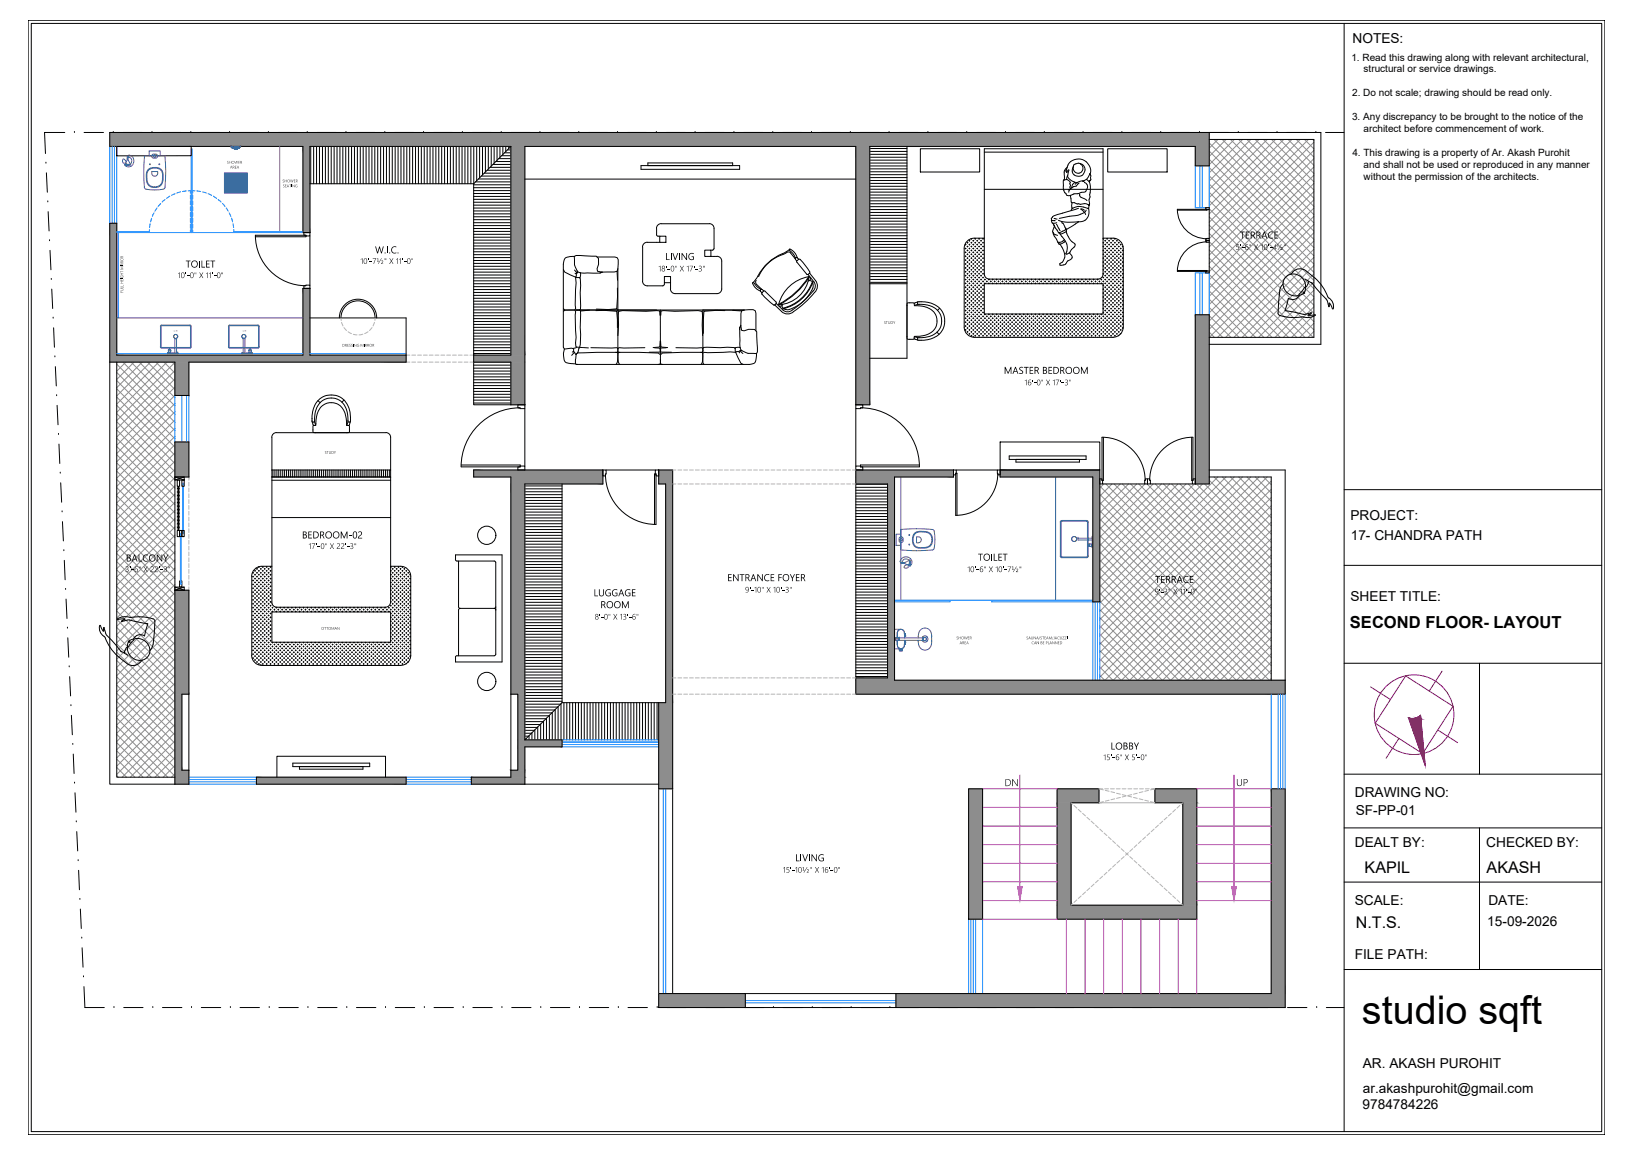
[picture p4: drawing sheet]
<svg xmlns="http://www.w3.org/2000/svg" width="594mm" height="420mm" viewBox="0 0 594 420" stroke-linecap="round" stroke-linejoin="round" font-family="sans-serif">
<defs><g id="words">
<text font-size="14.4" x="495.8" y="372.7">studio sqft</text>
<text font-size="6" x="491.4" y="228.5">SECOND FLOOR- LAYOUT</text>
<g font-size="5.9">
<text x="496.7" y="317.9">KAPIL</text>
<text x="541.1" y="317.9">AKASH</text>
<text x="493.5" y="337.7">N.T.S.</text>
</g>
<g font-size="5">
<text x="492.3" y="15.8">NOTES:</text>
<text x="491.6" y="189.3">PROJECT:</text>
<text x="491.7" y="196.7">17- CHANDRA PATH</text>
<text x="491.6" y="218.8">SHEET TITLE:</text>
<text x="493.2" y="290.2">DRAWING NO:</text>
<text x="493.5" y="296.6">SF-PP-01</text>
<text x="493.2" y="308.2">DEALT BY:</text>
<text x="541" y="308.2">CHECKED BY:</text>
<text x="493.2" y="329.7">SCALE:</text>
<text x="541.8" y="329.7">DATE:</text>
<text x="541.4" y="337.2">15-09-2026</text>
<text x="493.2" y="349.2">FILE PATH:</text>
<text x="496.1" y="388.9">AR. AKASH PUROHIT</text>
<text x="496.1" y="397.9">ar.akashpurohit@gmail.com</text>
<text x="496" y="403.8">9784784226</text>
</g>
<g font-size="3.6">
<text x="491.9" y="22">1. Read this drawing along with relevant architectural,</text>
<text x="496.4" y="26.4">structural or service drawings.</text>
<text x="492.2" y="35.1">2. Do not scale; drawing should be read only.</text>
<text x="492.2" y="43.8">3. Any discrepancy to be brought to the notice of the</text>
<text x="496.4" y="48.2">architect before commencement of work.</text>
<text x="492.3" y="57">4. This drawing is a property of Ar. Akash Purohit</text>
<text x="496.4" y="61.3">and shall not be used or reproduced in any manner</text>
<text x="496.4" y="65.7">without the permission of the architects.</text>
</g>
<text font-size="2.8" x="464.8" y="91">½</text>
<g font-size=".8" fill="#5a499c">
<text x="64.6" y="120.2" transform="rotate(180 64.6 120.2)">B.T.</text>
<text x="89.6" y="120.2" transform="rotate(180 89.6 120.2)">B.T.</text>
</g>
</g></defs>
<!-- layer: window -->
<g fill="none" stroke="#007fff" stroke-width=".36">
<path d="M40 53.3v28M40.8 53.3v28M41.7 53.3v28M42.5 53.3v28M69.6 54.2v30.5M69.9 54.2v30.5M55.2 79.5l-.4 1.3M56 77.5l-.5 1.3M57.2 75.7l-.8 1.2M58.5 74.1l-.9 1.1M60.1 72.7l-1.1 .9M61.8 71.4l-1.2 .8"/>
<path d="M63.7 70.5l-1.3 .6M65.7 69.9l-1.4 .4M67.8 69.5l-1.4 .2M68.5 69.5l.8-.1v.9M69.3 71v1.4M69.3 73.2v1.4M69.3 75.3v1.4M69.3 77.4v1.4M69.3 79.5v1.5M70.1 71v1.4M70.1 73.2v1.4M70.1 75.3v1.4"/>
<path d="M70.1 77.4v1.4M70.1 79.5v1.5M71 69.5l-.9-.1v.9M71.7 69.5l1.4 .2M73.7 69.9l1.4 .4M75.8 70.5l1.2 .6M77.7 71.4l1.2 .8M79.4 72.7l1.1 .9M81 74.1l.9 1.1M82.3 75.7l.8 1.2M83.4 77.5l.6 1.3M84.3 79.4l.4 1.4"/>
<path d="M435.1 60.4v15.2h5.1v-15.2M436.8 60.4v15.2M437.6 60.4v15.2M42.5 84.7h67.8M42.5 84.4h11.9M43.1 84.7v31.1M54.4 84.4v.3M54.4 83.6v.8M54.7 81.5l-.3 1.4M69.3 81.6v1.5M69.3 83.7v1M70.1 81.6v1.5"/>
<path d="M70.1 83.7v1M84.8 81.5l.2 1.4M85.1 83.6v.8M85.1 84.4v.3M85.1 84.4h25.2M436.8 99.4v15.2M437.6 99.4v15.2M435.1 114.6v-15.2h5.1v15.2M42.5 128.7h67.8M112.8 128.7h35M63.7 144v16.9M66.2 144v16.9"/>
<path d="M67.9 144v16.9M68.7 144v16.9M66.5 175.9h.3v18.4h-.3zM65.7 194.3h.2v18.3h-.2zM325.6 218.5h72.2M345.8 218.5v.6h-20.2M361 218.5v.6h36.8v28.6M398.7 219.1v28.6M399.5 219.1v28.6M400.3 219.1v28.6M462.7 252.7v34.5M465.3 252.7v34.5"/>
<path d="M466.1 252.7v34.5M467 252.7v34.5M467.8 252.7v34.5M204.6 270.2h35.2M204.6 271.1h35.2M204.6 269.4h35.2M204.6 271.9h35.2M68.7 285.5h24.6M68.7 284.7h24.6M68.7 283h24.6M68.7 283.8h24.6M147.8 285.5h23.8"/>
<path d="M147.8 284.7h23.8M147.8 283h23.8M147.8 283.8h23.8M241.5 287.2v74.6M242.3 287.2v74.6M352.6 334.7v27.1M353.4 334.7v27.1M354.3 334.7v27.1M355.1 334.7v27.1M357.7 334.7v27.1M271.3 364.3h54.8M271.3 365.1h54.8"/>
</g>
<!-- layer: hatchscreen60 -->
<g fill="none" stroke="#8d8d8d" stroke-width=".36">
<path d="M440.2 58l38.1 38.2M440.2 55l38.1 38.1M440.2 52l38.1 38.1M440.4 50.8l-.2 .1M441.9 50.8l36.4 36.4M443.4 50.8l-3.2 3.1M444.9 50.8l33.4 33.4M446.3 50.8l-6.1 6.2M447.9 50.8l30.4 30.4M449.3 50.8l-9.1 9.2M450.9 50.8l27.4 27.4M452.3 50.8l-12.1 12.1"/>
<path d="M453.9 50.8l24.4 24.4M455.3 50.8l-15.1 15.1M456.9 50.8l21.4 21.4M458.3 50.8l-18.1 18.1M459.9 50.8l18.4 18.4M461.3 50.8l-21.1 21.1M462.9 50.8l15.4 15.4M464.3 50.8l-24.1 24.1M465.9 50.8l12.4 12.4M467.3 50.8l-27.1 27.1M468.9 50.8l9.4 9.4M470.3 50.8l-30.1 30.1"/>
<path d="M471.9 50.8l6.4 6.4M473.3 50.8l-33.1 33.1M474.9 50.8l3.4 3.4M476.3 50.8l-36.1 36.1M477.9 50.8l.4 .4M478.3 51.8l-38.1 38.1M478.3 54.8l-38.1 38.1M478.3 57.8l-38.1 38.1M440.2 79l38.1 38.1M440.2 76l38.1 38.1M440.2 73l38.1 38.1M440.2 70l38.1 38.1"/>
<path d="M440.2 67l38.1 38.1M440.2 64l38.1 38.1M440.2 61l38.1 38.2M478.3 60.8l-38.1 38.1M478.3 63.8l-38.1 38.1M478.3 66.8l-38.1 38.1M478.3 69.7l-38.1 38.2M478.3 72.7l-38.1 38.2M478.3 75.7l-38.1 38.2M478.3 78.8l-38.1 38.1M440.2 100l22.8 22.8M440.2 97l25.8 25.8"/>
<path d="M440.2 94l28.8 28.8M440.2 91l31.8 31.8M440.2 88l34.8 34.8M440.2 85l37.8 37.8M440.2 82l38.1 38.1M478.3 81.7l-38.1 38.2M478.3 84.7l-38.1 38.1M478.3 87.7l-35.1 35.1M478.3 90.7l-32.1 32.1M478.3 93.7l-29.1 29.1M478.3 96.7l-26.1 26.1M478.3 99.7l-23.1 23.1"/>
<path d="M440.2 117.9l4.9 4.9M440.2 114.9l7.9 7.9M440.2 111.9l10.8 10.9M440.2 108.9l13.8 13.9M440.2 105.9l16.8 16.9M440.2 103l19.8 19.8M478.3 102.7l-20.1 20.1M478.3 105.7l-17.1 17.1M478.3 108.7l-14.1 14.1M478.3 111.7l-11.1 11.1M478.3 114.7l-8.1 8.1M478.3 117.7l-5.1 5.1"/>
<path d="M42.5 138.6l21.2 21.2M42.5 135.6l21.2 21.2M42.5 132.6l21.2 21.2M42.8 131.8l-.3 .4M44.7 131.8l19 19M45.8 131.8l-3.3 3.3M47.7 131.8l16 16M48.8 131.8l-6.3 6.3M50.7 131.8l13 13M51.8 131.8l-9.3 9.4M53.7 131.8l10 10M54.8 131.8l-12.3 12.4"/>
<path d="M56.7 131.8l7 7M57.8 131.8l-15.3 15.3M59.7 131.8l4 4M60.8 131.8l-18.3 18.3M62.7 131.8l1 1M63.7 132l-21.2 21.1M63.7 134.9l-21.2 21.2M63.7 137.9l-21.2 21.2M440.2 120.9l1.8 1.9M478.3 120.7l-2.1 2.1M42.5 159.6l21.2 21.1M42.5 156.6l21.2 21.1"/>
<path d="M42.5 153.6l21.2 21.2M42.5 150.6l21.2 21.2M42.5 147.6l21.2 21.2M42.5 144.6l21.2 21.1M42.5 141.6l21.2 21.2M63.7 140.9l-21.2 21.2M63.7 143.9l-21.2 21.2M63.7 146.9l-21.2 21.2M63.7 149.9l-21.2 21.2M63.7 152.9l-21.2 21.2M63.7 155.9l-21.2 21.2M63.7 158.9l-21.2 21.2"/>
<path d="M42.5 177.5l21.2 21.2M42.5 174.6l21.2 21.1M42.5 171.5l21.2 21.2M42.5 168.5l21.2 21.3M42.5 165.5l21.2 21.2M42.5 162.6l21.2 21.1M63.7 161.9l-21.2 21.2M63.7 164.9l-21.2 21.2M63.7 167.9l-21.2 21.2M63.7 170.9l-21.2 21.2M63.7 173.9l-21.2 21.2M63.7 176.9l-21.2 21.1"/>
<path d="M63.7 179.9l-21.2 21.2M400.3 180l62.4 62.4M400.3 177l62.4 62.4M401.8 176.2l-1.5 1.4M402.5 176.2l60.2 60.2M404.8 176.2l-4.5 4.5M405.6 176.2l57.1 57.2M407.8 176.2l-7.5 7.5M408.6 176.2l54.1 54.2M410.8 176.2l-10.5 10.5M411.6 176.2l51.1 51.2M413.8 176.2l-13.5 13.5"/>
<path d="M414.5 176.2l48.2 48.2M416.8 176.2l-16.5 16.4M417.5 176.2l45.2 45.2M419.8 176.2l-19.5 19.4M420.5 176.2l42.2 42.2M422.8 176.2l-22.5 22.4M423.5 176.2l39.2 39.2M425.8 176.2l-25.5 25.4M426.5 176.2l36.2 36.2M428.8 176.2l-28.5 28.4M429.5 176.2l33.2 33.2M431.8 176.2l-31.5 31.4"/>
<path d="M432.5 176.2l30.2 30.2M434.8 176.2l-34.5 34.4M435.5 176.2l27.2 27.2M437.8 176.2l-37.5 37.4M438.5 176.2l24.2 24.3M440.2 174.9l22.5 22.6M440.3 173.7l-.1 .1M442 173.7l20.7 20.8M443.3 173.7l-43 42.9M445 173.7l17.7 17.7M446.3 173.7l-46 45.9M447.9 173.7l14.8 14.8"/>
<path d="M449.3 173.7l-49 48.9M450.9 173.7l11.8 11.8M452.3 173.7l-52 51.9M453.9 173.7l8.8 8.8M455.3 173.7l-55 54.9M456.9 173.7l5.8 5.8M458.3 173.7l-58 57.9M460 173.7l2.7 2.8M461.3 173.7l-61 60.9M462.7 175.1l-62.4 62.5M462.7 178.2l-62.4 62.4M42.5 198.5l21.2 21.2"/>
<path d="M42.5 195.5l21.2 21.2M42.5 192.5l21.2 21.2M42.5 189.5l21.2 21.2M42.5 186.5l21.2 21.2M42.5 183.5l21.2 21.2M42.5 180.5l21.2 21.2M63.7 182.9l-21.2 21.2M63.7 185.9l-21.2 21.2M63.7 188.9l-21.2 21.2M63.7 191.9l-21.2 21.1M63.7 194.9l-21.2 21.1M63.7 197.8l-21.2 21.2"/>
<path d="M400.3 197.9l49.7 49.8M400.3 195l52.8 52.7M400.3 192l55.8 55.7M400.3 188.9l58.7 58.8M400.3 185.9l61.7 61.8M400.3 183l62.4 62.4M462.7 181.2l-62.4 62.4M462.7 184.2l-62.4 62.4M462.7 187.1l-60.4 60.6M462.7 190.1l-57.4 57.6M462.7 193.1l-54.4 54.6M462.7 196.1l-51.5 51.6"/>
<path d="M462.7 199.1l-48.5 48.6M42.5 219.5l21.2 21.2M42.5 216.5l21.2 21.2M42.5 213.5l21.2 21.2M42.5 210.5l21.2 21.2M42.5 207.5l21.2 21.2M42.5 204.5l21.2 21.2M42.5 201.5l21.2 21.2M63.7 200.8l-21.2 21.3M63.7 203.8l-21.2 21.2M63.7 206.9l-21.2 21.1M63.7 209.8l-21.2 21.2"/>
<path d="M63.7 212.8l-21.2 21.2M63.7 215.8l-21.2 21.2M63.7 218.8l-21.2 21.2M400.3 218.9l28.8 28.8M400.3 215.9l31.8 31.8M400.3 212.9l34.8 34.8M400.3 209.9l37.8 37.8M400.3 206.9l40.8 40.8M400.3 203.9l43.8 43.8M400.3 200.9l46.7 46.8M462.7 202.1l-45.5 45.6M462.7 205.1l-42.5 42.6"/>
<path d="M462.7 208.1l-39.5 39.6M462.7 211.1l-36.5 36.6M462.7 214.1l-33.5 33.6M462.7 217.1l-30.5 30.6M42.5 237.5l21.2 21.1M42.5 234.5l21.2 21.1M42.5 231.5l21.2 21.2M42.5 228.4l21.2 21.3M42.5 225.5l21.2 21.1M42.5 222.5l21.2 21.1M63.7 221.8l-21.2 21.2M63.7 224.8l-21.2 21.2"/>
<path d="M63.7 227.8l-21.2 21.2M63.7 230.8l-21.2 21.2M63.7 233.8l-21.2 21.2M63.7 236.8l-21.2 21.2M63.7 239.8l-21.2 21.2M400.3 239.9l7.8 7.8M400.3 236.9l10.8 10.8M400.3 233.9l13.8 13.8M400.3 230.9l16.8 16.8M400.3 227.9l19.8 19.8M400.3 224.9l22.8 22.8M400.3 221.9l25.8 25.8"/>
<path d="M462.7 220.1l-27.5 27.6M462.7 223.1l-24.5 24.6M462.7 226.1l-21.5 21.6M462.7 229.1l-18.5 18.6M462.7 232.1l-15.5 15.6M462.7 235.1l-12.5 12.6M462.7 238.1l-9.5 9.6M42.5 258.4l21.2 21.2M42.5 255.4l21.2 21.2M42.5 252.4l21.2 21.2M42.5 249.4l21.2 21.2M42.5 246.4l21.2 21.2"/>
<path d="M42.5 243.4l21.2 21.2M42.5 240.5l21.2 21.1M63.7 242.8l-21.2 21.2M63.7 245.8l-21.2 21.2M63.7 248.8l-21.2 21.2M63.7 251.8l-21.2 21.2M63.7 254.8l-21.2 21.1M63.7 257.8l-21.2 21.1M400.3 245.9l1.8 1.8M400.3 242.9l4.8 4.8M462.7 241.1l-6.5 6.6M462.7 244.1l-3.5 3.6"/>
<path d="M462.7 247.1l-.5 .6M42.5 279.4l3.6 3.6M42.5 276.4l6.6 6.6M42.5 273.4l9.5 9.6M42.5 270.4l12.5 12.6M42.5 267.4l15.5 15.6M42.5 264.4l18.5 18.6M42.5 261.4l21.2 21.2M63.7 260.8l-21.2 21.2M63.7 263.8l-19.2 19.2M63.7 266.8l-16.2 16.2M63.7 269.8l-13.2 13.2"/>
<path d="M63.7 272.8l-10.2 10.2M63.7 275.7l-7.2 7.3M63.7 278.7l-4.3 4.3M42.5 282.4l.6 .6M63.7 281.7l-1.3 1.3"/>
</g>
<!-- layer: FURNITURE 2 -->
<g fill="none" stroke="#000" stroke-width=".36">
<path d="M113.1 53.3v13.6M114.2 53.3v13.6M115.2 53.3v13.6M116.3 53.3v13.6M117.4 53.3v13.6M118.4 53.3v13.6M119.5 53.3v13.6M120.6 53.3v13.6M121.6 53.3v13.6M122.7 53.3v13.6M123.7 53.3v13.6M124.8 53.3v13.6"/>
<path d="M125.9 53.3v13.6M126.9 53.3v13.6M128 53.3v13.6M129 53.3v13.6M130.1 53.3v13.6M131.1 53.3v13.6M132.2 53.3v13.6M133.3 53.3v13.6M134.3 53.3v13.6M135.4 53.3v13.6M136.4 53.3v13.6M137.5 53.3v13.6"/>
<path d="M138.6 53.3v13.6M139.6 53.3v13.6M140.7 53.3v13.6M141.7 53.3v13.6M142.8 53.3v13.6M143.8 53.3v13.6M144.9 53.3v13.6M146 53.3v13.6M147 53.3v13.6M148.1 53.3v13.6M149.1 53.3v13.6M150.2 53.3v13.6"/>
<path d="M151.3 53.3v13.6M152.3 53.3v13.6M153.4 53.3v13.6M154.4 53.3v13.6M155.5 53.3v13.6M156.5 53.3v13.6M157.6 53.3v13.6M158.7 53.3v13.6M159.7 53.3v13.6M160.8 53.3v13.6M161.8 53.3v13.6M162.9 53.3v13.6"/>
<path d="M164 53.3v13.6M165 53.3v13.6M166.1 53.3v13.6M167.1 53.3v13.6M168.2 53.3v13.6M169.2 53.3v13.6M170.3 53.3v13.6M171.4 53.3v13.6M172.5 53.3l-.1 76M173.5 53.3v12.5M174.6 53.3v11.4M175.6 53.3v10.4"/>
<path d="M176.7 53.3v9.3M177.8 53.3v8.3M178.8 53.3v7.2M179.4 59.9h6.6M179.9 53.3v6.2M180.5 58.8h5.5M180.9 53.3v5.1M181.5 57.8h4.5M182 53.3v4M182.6 56.7h3.4M183 53.3v3M183.6 55.6h2.4"/>
<path d="M184.1 53.3v1.9M184.7 54.6h1.3M185.2 53.3v.8M185.8 53.5h.2M186 53.3l-13.6 13.6h-59.6M316.6 59.4h13.6M316.6 58.3h13.6M316.6 57.2h13.6M316.6 56.2h13.6M316.6 55.1h13.6M316.6 54.1h13.6M330.2 53.3v77.1h-13.6"/>
<path d="M335 54.2h21.6v8.4h-21.6zM358.3 55.4h43.2M393.3 59.7h.1M393.3 59.7a2.33 2.33 0 0 1 1.5 3 2.33 2.33 0 0 1-3.1 1.3 2.33 2.33 0 0 1-1-3.3M403.2 54.2h21.7v8.4h-21.7zM172.4 80h13.6M172.4 78.9h13.6M172.4 77.9h13.6M172.4 76.8h13.6M172.4 75.7h13.6M172.4 74.7h13.6M172.4 73.6h13.6"/>
<path d="M172.4 72.6h13.6M172.4 71.5h13.6M172.4 70.5h13.6M172.4 69.4h13.6M172.4 68.3h13.6M172.4 67.3h13.6M173.1 66.2h12.9M174.1 65.2h11.9M175.2 64.1h10.8M176.2 63h9.8M177.3 62h8.7M178.4 60.9h7.6"/>
<path d="M191.1 65.2h120.4M233.3 60.3h35.9v1.4h-35.9zM235.8 60.3v-1h30.9v1M316.6 79.5h13.6M316.6 78.4h13.6M316.6 77.4h13.6M316.6 76.3h13.6M316.6 75.2h13.6M316.6 74.2h13.6M316.6 73.1h13.6M316.6 72.1h13.6M316.6 71h13.6"/>
<path d="M316.6 69.9h13.6M316.6 68.9h13.6M316.6 67.8h13.6M316.6 66.8h13.6M316.6 65.7h13.6M316.6 64.7h13.6M316.6 63.6h13.6M316.6 62.5h13.6M316.6 61.5h13.6M316.6 60.4h13.6M358.3 68.9h43.2M383.7 79.5l1.1 .3"/>
<path d="M387.6 61.9l-.2 .5v3.1M387.7 61.9v.6M388.3 61.6v1.2l.8-.9-.8 3.4M388.4 61.1l-.7 .8M388.4 61.1l-.1 .4M388.4 61.1a4.3 4.3 0 0 1 5.3-3.1 4.3 4.3 0 0 1 3.1 5.3M388.6 64.1a4.1 4.1 0 0 0 3.4 2.3M389.3 68.9l-.5 .2M389.6 68.8l.1-1.4-.2-.3a1.41 1.41 0 0 0-.5-1.5 1.41 1.41 0 0 0-1.6-.1l-.3 .2a7.8 7.8 0 0 0 .5 4.5l.3 .2a1.12 1.12 0 0 0 1.8 .7M389.6 68.8l-.6 1.2M389.7 71.1l.2 2.2 .3 .5M390.1 68.2v.1"/>
<path d="M390.2 73.8l2.9 .6a3.1 3.1 0 0 1 3.3 .3M390.2 73.8v2a6.7 6.7 0 0 1 5.7 0l.3 .2 .2-1.3M390.3 76l-.4 .6M391.2 66.4l-.8 .9-.3 .9M392.6 75.8l-6.3 1.9a4.8 4.8 0 0 0-3.3 1.6l-.3 .2a1.33 1.33 0 0 0 .4 1.5 1.33 1.33 0 0 0 1.6 .1M392.8 66.6l-.5 .4a1.54 1.54 0 0 1-1.6 1l-1.1 .8M393 71l.5 .9 2.2 1.1M393 71h.1M393 71v.1M393.3 76.1l1.5 1.2M393.7 76l1.1 .6M394.6 66.1a2.77 2.77 0 0 0-3.2 1"/>
<path d="M394.7 66.5h.1a1.91 1.91 0 0 1 .9 2.3 1.91 1.91 0 0 1-2.1 1.2l-1.3 .5-1.4 .1-1.2 .5M394.8 77.3a10.1 10.1 0 0 1-5.5 1.5l-3.7 .7M394.8 77.3l.4 .8M395.4 76.5l-.6 .8M395.6 65.4a2.81 2.81 0 0 1 1.3 2.9l-.1 3.4a2.91 2.91 0 0 0-.2 2.6l-.1 .2M396.3 75.8a3.6 3.6 0 0 1-3.7 4.9M396.4 74.7h.1M396.4 74.6v.1M396.5 74.5l-.1 .2M396.5 74.5v.1M396.6 74.3l-.1 .2M396.7 63.3v.2a3.8 3.8 0 0 1-2.4 2.4h-.1"/>
<path d="M396.7 63.3h.1M396.8 63.3l.3 .7v1.5l-.6 .3 .1 .4M172.4 99.1h13.6M172.4 98h13.6M172.4 97h13.6M172.4 95.9h13.6M172.4 94.8h13.6M172.4 93.8h13.6M172.4 92.7h13.6M172.4 91.7h13.6M172.4 90.6h13.6M172.4 89.5h13.6"/>
<path d="M172.4 88.5h13.6M172.4 87.4h13.6M172.4 86.4h13.6M172.4 85.3h13.6M172.4 84.3h13.6M172.4 83.2h13.6M172.4 82.1h13.6M172.4 81.1h13.6M205.1 98.1l.4 .9 4.4 2.1h1.3l.1-1.8M209 93.4h-.3a2.77 2.77 0 0 0-3.6 2.8v30.2l.3 .7 3.2-.2 1.3-.5M209.1 98.3l.9 1 .1-.6M209.8 99.7v.9l-.3 .3 .2 2.1-.3 8.1 .2 1.1-.3 .7-3.7-.1-.5-.4"/>
<path d="M210 99.3l-.2 .4-.5-.2M211.3 99.3a3 3 0 0 1-2.2-2.9l-.1-3 .7-.4 7.3 .3 .8 .8 .1 2.1-.6 1.6 .2 1 1.7 .3-.8 .3M217.3 93.6h6.5l.9 .2a7.8 7.8 0 0 1-.1 5l-1 .2-4.4 .1a12.6 12.6 0 0 1-5.4 .3l-2.5-.1M224.6 98.8l.2 3.2M224.9 97.8v29.1M233.9 89.9v12.5M235.6 88.2l-1.2 .5-.5 1.2M235.6 88.2h4.6M240.2 86h2.2v2.2h-2.2zM256.5 91.1h2.3v2.3h-2.3zM258.2 81.4l.9 .3 .8 1v7.8M258.2 81.5h-18l-1 .8-.2 .8v2.6l1.2 .3"/>
<path d="M258.8 91.1h.5M258.8 93.4h2.2M259.9 90.5l-.6 .6M261 93.3l1.2 .5 .5 1.2v10.2l-.2 .9-.6 .6-.9 .2-15.7-.1-.7-.4-.5-.8v-2.7M285 92.7a14.5 14.5 0 0 0-8.9 8M286.4 91.9a1.08 1.08 0 0 1 1.4 .2M286.5 91.9l-1.5 .8M287.4 90.8a3.8 3.8 0 0 1 2.8 3M287.4 90.8v.3a5.5 5.5 0 0 1 2.1 2.9M287.4 90.8l-1.6 1.1a18.1 18.1 0 0 0-9.9 8.6M287.8 92.2l1.7 2M289.6 94.4l.4 .6"/>
<path d="M289.8 93.7l-.4 .4 .2 .3M289.8 93.8l.4 .1a.5 .5 0 0 1 .4 .4 .5 .5 0 0 1-.4 .5M290.7 94.4l.6 .1 1.4 1.6a5.9 5.9 0 0 1 2 3.4l-.7 .5-.4-.2-3.6-4.5 .2-.5M294.1 99.9l2.2 2.7M294.7 99.5l2.2 2.7M316.6 99.6h13.6M316.6 98.6h13.6M316.6 97.5h13.6M316.6 96.4h13.6M316.6 95.4h13.6M316.6 94.3h13.6M316.6 93.3h13.6"/>
<path d="M316.6 92.2h13.6M316.6 91.2h13.6M316.6 90.1h13.6M316.6 89h13.6M316.6 87.9h13.6M316.6 86.9h13.6M316.6 85.8h13.6M316.6 84.8h13.6M316.6 83.7h13.6M316.6 82.6h13.6M316.6 81.6h13.6M316.6 80.5h13.6"/>
<path d="M351.3 93.3h.4M351.3 89h.4M351.3 98.9h.4M351.3 97.6h.4M351.3 96.1h.4M351.3 94.7h.4M351.3 91.9h.4M351.3 90.5h.4M351.5 88.9v.4M351.5 90.3v.3M351.5 91.7v.3M351.5 93.1v.4"/>
<path d="M351.5 94.5v.4M351.5 95.9v.4M351.5 97.3v.4M351.5 98.8v.3M352 99.7h.4M352 91.2h.4M352 98.2h.4M352 96.8h.4M352 95.4h.4M352 94h.4M352 92.6h.4M352 89.8h.4"/>
<path d="M352 88.4h.4M352.2 88.2v.3M352.2 89.6v.3M352.2 91v.4M352.2 92.4v.4M352.2 93.8v.4M352.2 95.2v.4M352.2 96.7v.3M352.2 98.1v.3M352.2 99.5v.3M352.7 93.3h.4M352.7 89h.4"/>
<path d="M352.7 98.9h.4M352.7 97.6h.4M352.7 96.1h.4M352.7 94.7h.4M352.7 91.9h.4M352.7 90.5h.4M352.7 87.6h.4M352.9 87.5v.3M352.9 88.9v.4M352.9 90.3v.3M352.9 91.7v.3M352.9 93.1v.4"/>
<path d="M352.9 94.5v.4M352.9 95.9v.4M352.9 97.3v.4M352.9 98.8v.3M353.4 99.7h.4M353.4 91.2h.4M353.4 86.9h.4M353.4 98.2h.4M353.4 96.8h.4M353.4 95.4h.4M353.4 94h.4M353.4 92.6h.4"/>
<path d="M353.4 89.8h.4M353.4 88.4h.4M353.6 86.9v.2M353.6 88.2v.3M353.6 89.6v.3M353.6 91v.4M353.6 92.4v.4M353.6 93.8v.4M353.6 95.2v.4M353.6 96.7v.3M353.6 98.1v.3M353.6 99.5v.3"/>
<path d="M354.1 93.3h.4M354.1 89h.4M354.1 98.9h.4M354.1 97.6h.4M354.1 96.1h.4M354.1 94.7h.4M354.1 91.9h.4M354.1 90.5h.4M354.1 87.6h.4M354.3 87.5v.3M354.3 88.9v.4M354.3 90.3v.3"/>
<path d="M354.3 91.7v.3M354.3 93.1v.4M354.3 94.5v.4M354.3 95.9v.4M354.3 97.3v.4M354.3 98.8v.3M354.8 99.7h.4M354.8 91.2h.4M354.8 86.9h.4M354.8 98.2h.4M354.8 96.8h.4M354.8 95.4h.4"/>
<path d="M354.8 94h.4M354.8 92.6h.4M354.8 89.8h.4M354.8 88.4h.4M355 86.8v.3M355 88.2v.3M355 89.6v.3M355 91v.4M355 92.4v.4M355 93.8v.4M355 95.2v.4M355 96.7v.3"/>
<path d="M355 98.1v.3M355 99.5v.3M355.6 93.3h.3M355.6 89h.3M355.6 98.9h.3M355.6 97.6h.3M355.6 96.1h.3M355.6 94.7h.3M355.6 91.9h.3M355.6 90.5h.3M355.6 87.6h.3M355.7 87.5v.3"/>
<path d="M355.7 88.9v.4M355.7 90.3v.3M355.7 91.7v.3M355.7 93.1v.4M355.7 94.5v.4M355.7 95.9v.4M355.7 97.3v.4M355.7 98.8v.3M356.2 99.7h.4M356.2 91.2h.4M356.2 86.9h.4M356.2 98.2h.4"/>
<path d="M356.2 96.8h.4M356.2 95.4h.4M356.2 94h.4M356.2 92.6h.4M356.2 89.8h.4M356.2 88.4h.4M356.4 86.8v.3M356.4 88.2v.3M356.4 89.6v.3M356.4 91v.4M356.4 92.4v.4M356.4 93.8v.4"/>
<path d="M356.4 95.2v.4M356.4 96.7v.3M356.4 98.1v.3M356.4 99.5v.3M357 93.3h.3M357 89h.3M357 98.9h.3M357 97.6h.3M357 96.1h.3M357 94.7h.3M357 91.9h.3M357 90.5h.3"/>
<path d="M357 87.6h.3M357.1 87.5v.3M357.1 88.9v.4M357.1 90.3v.3M357.1 91.7v.3M357.1 93.1v.4M357.1 94.5v.4M357.1 95.9v.4M357.1 97.3v.4M357.1 98.8v.3M357.7 99.7h.3M357.7 91.2h.3"/>
<path d="M357.7 86.9h.3M357.7 98.2h.3M357.7 96.8h.3M357.7 95.4h.3M357.7 94h.3M357.7 92.6h.3M357.7 89.8h.3M357.7 88.4h.3M357.8 86.8v.3M357.8 88.2v.3M357.8 89.6v.3M357.8 91v.4"/>
<path d="M357.8 92.4v.4M357.8 93.8v.4M357.8 95.2v.4M357.8 96.7v.3M357.8 98.1v.3M357.8 99.5v.3M358.3 86.7h-3.7a3.7 3.7 0 0 0-3.6 3.7v28.7a3.7 3.7 0 0 0 3.6 3.7M358.3 99.8l.5 1.3 1.4 .5h39.5l1.3-.5 .5-1.3M358.3 99.8v-45.6h43.2v45.6M383 80.2l1 .1M383.2 81.3l2.2 3.4M383.4 84.9h.1"/>
<path d="M383.4 84.9l1.5 2.8a1.39 1.39 0 0 0 2.4-.3l.1-.1M383.8 82.3h.1M383.8 82.3l-.2 .6a1.65 1.65 0 0 0-.3 1.9 1.65 1.65 0 0 0 1.6 .9M384.6 81.6l1.3 2.4M385.1 88.2l.4 .7h.3M385.3 80.2a13.3 13.3 0 0 0 7.3 .5M385.4 84.7l.6 .5M385.8 88.9a7.2 7.2 0 0 1 1.7 5.1 2.87 2.87 0 0 1-1.7 2.1v.2a1.07 1.07 0 0 0 1.6 .1l.5-.2a3.4 3.4 0 0 1 2.2-2 1.53 1.53 0 0 0-.8-2.2M386 85.2l1.8 2.6M386.5 80.8v.2a3.1 3.1 0 0 1 1.4 2.2l.1 .3M387.7 87.9l-1.9 1M387.8 87.8a5.9 5.9 0 0 1 .3 4.7l1.2-.5"/>
<path d="M388 83.5l-1.9 1.1-.7 .1M388 83.5h.1M388 83.5l.1 .2M388.1 83.7l.1 .3a2.2 2.2 0 0 1-2.2 1.2M388.1 83.7h-.1M388.2 84.4a7.8 7.8 0 0 0 3.1 4.5l-.1 .9-1.9 2.2M392.6 80.7l-4.5 3M392.6 80.7h.1M401.5 99.7h.3M401.5 91.2h.3M401.5 86.9h.3M401.5 98.2h.3"/>
<path d="M401.5 96.8h.3M401.5 95.4h.3M401.5 94h.3M401.5 92.6h.3M401.5 89.8h.3M401.5 88.4h.3M401.5 86.7h3.7M401.6 86.8v.3M401.6 88.2v.3M401.6 89.6v.3M401.6 91v.4M401.6 92.4v.4"/>
<path d="M401.6 93.8v.4M401.6 95.2v.4M401.6 96.7v.3M401.6 98.1v.3M401.6 99.5v.3M402.1 93.3h.4M402.1 89h.4M402.1 98.9h.4M402.1 97.6h.4M402.1 96.1h.4M402.1 94.7h.4M402.1 91.9h.4"/>
<path d="M402.1 90.5h.4M402.1 87.6h.4M402.3 87.5v.3M402.3 88.9v.4M402.3 90.3v.3M402.3 91.7v.3M402.3 93.1v.4M402.3 94.5v.4M402.3 95.9v.4M402.3 97.3v.4M402.3 98.8v.3M402.8 99.7h.4"/>
<path d="M402.8 91.2h.4M402.8 86.9h.4M402.8 98.2h.4M402.8 96.8h.4M402.8 95.4h.4M402.8 94h.4M402.8 92.6h.4M402.8 89.8h.4M402.8 88.4h.4M403 86.8v.3M403 88.2v.3M403 89.6v.3"/>
<path d="M403 91v.4M403 92.4v.4M403 93.8v.4M403 95.2v.4M403 96.7v.3M403 98.1v.3M403 99.5v.3M403.6 93.3h.3M403.6 89h.3M403.6 98.9h.3M403.6 97.6h.3M403.6 96.1h.3"/>
<path d="M403.6 94.7h.3M403.6 91.9h.3M403.6 90.5h.3M403.6 87.6h.3M403.7 87.5v.3M403.7 88.9v.4M403.7 90.3v.3M403.7 91.7v.3M403.7 93.1v.4M403.7 94.5v.4M403.7 95.9v.4M403.7 97.3v.4"/>
<path d="M403.7 98.8v.3M404.3 99.7h.3M404.3 91.2h.3M404.3 86.9h.3M404.3 98.2h.3M404.3 96.8h.3M404.3 95.4h.3M404.3 94h.3M404.3 92.6h.3M404.3 89.8h.3M404.3 88.4h.3M404.5 86.8v.3"/>
<path d="M404.5 88.2v.3M404.5 89.6v.3M404.5 91v.4M404.5 92.4v.4M404.5 93.8v.4M404.5 95.2v.4M404.5 96.7v.3M404.5 98.1v.3M404.5 99.5v.3M405 93.3h.3M405 89h.3M405 98.9h.3"/>
<path d="M405 97.6h.3M405 96.1h.3M405 94.7h.3M405 91.9h.3M405 90.5h.3M405 87.6h.3M405.1 87.5v.3M405.1 88.9v.4M405.1 90.3v.3M405.1 91.7v.3M405.1 93.1v.4M405.1 94.5v.4"/>
<path d="M405.1 95.9v.4M405.1 97.3v.4M405.1 98.8v.3M405.2 86.7a3.7 3.7 0 0 1 3.7 3.7v28.7a3.7 3.7 0 0 1-3.8 3.7M405.7 99.7h.3M405.7 91.2h.3M405.7 86.9h.3M405.7 98.2h.3M405.7 96.8h.3M405.7 95.4h.3M405.7 94h.3M405.7 92.6h.3"/>
<path d="M405.7 89.8h.3M405.7 88.4h.3M405.8 86.8v.3M405.8 88.2v.3M405.8 89.6v.3M405.8 91v.4M405.8 92.4v.4M405.8 93.8v.4M405.8 95.2v.4M405.8 96.7v.3M405.8 98.1v.3M405.8 99.5v.3"/>
<path d="M406.4 93.3h.3M406.4 89h.3M406.4 98.9h.3M406.4 97.6h.3M406.4 96.1h.3M406.4 94.7h.3M406.4 91.9h.3M406.4 90.5h.3M406.4 87.6h.3M406.6 87.5v.3M406.6 88.9v.4M406.6 90.3v.3"/>
<path d="M406.6 91.7v.3M406.6 93.1v.4M406.6 94.5v.4M406.6 95.9v.4M406.6 97.3v.4M406.6 98.8v.3M407.1 99.7h.4M407.1 91.2h.4M407.1 98.2h.4M407.1 96.8h.4M407.1 95.4h.4M407.1 94h.4"/>
<path d="M407.1 92.6h.4M407.1 89.8h.4M407.1 88.4h.4M407.2 88.2v.3M407.2 89.6v.3M407.2 91v.4M407.2 92.4v.4M407.2 93.8v.4M407.2 95.2v.4M407.2 96.7v.3M407.2 98.1v.3M407.2 99.5v.3"/>
<path d="M407.8 93.3h.3M407.8 89h.3M407.8 98.9h.3M407.8 97.6h.3M407.8 96.1h.3M407.8 94.7h.3M407.8 91.9h.3M407.8 90.5h.3M408 88.9v.4M408 90.3v.3M408 91.7v.3M408 93.1v.4"/>
<path d="M408 94.5v.4M408 95.9v.4M408 97.3v.4M408 98.8v.3M408.5 99.7h.4M408.5 91.2h.4M408.5 98.2h.4M408.5 96.8h.4M408.5 95.4h.4M408.5 94h.4M408.5 92.6h.4M408.5 89.8h.3"/>
<path d="M408.7 89.6v.3M408.7 91v.4M408.7 92.4v.4M408.7 93.8v.4M408.7 95.2v.4M408.7 96.7v.3M408.7 98.1v.3M408.7 99.5v.3M470.7 99l-.9 .9M475.4 98.6a3.6 3.6 0 0 0-4.8 .4M475.4 98.6l3.3 2.7a18.8 18.8 0 0 1 4.9 7.1 3.6 3.6 0 0 1 1.7 4M112.8 115.8h35v13.5"/>
<path d="M123.5 115.7a6.8 6.8 0 0 1 6.8-6.8 6.8 6.8 0 0 1 6.8 6.8M124.1 115.7a6.2 6.2 0 0 1 6.2-6.2 6.2 6.2 0 0 1 6.2 6.2M172.4 119.2h13.6M172.4 118.1h13.6M172.4 117.1h13.6M172.4 116h13.6M172.4 114.9h13.6M172.4 113.9h13.6M172.4 112.8h13.6M172.4 111.8h13.6M172.4 110.7h13.6M172.4 109.7h13.6"/>
<path d="M172.4 108.6h13.6M172.4 107.5h13.6M172.4 106.5h13.6M172.4 105.4h13.6M172.4 104.4h13.6M172.4 103.3h13.6M172.4 102.2h13.6M172.4 101.2h13.6M172.4 100.1h13.6M205.1 113.3l.5-.3 3.7-.1 .3 .6v12.7l2.5 .3M209.8 112.9h61.1M210.8 101.1l.4 .3 .2 2.6-.1 8.7-1.8 .2h1.4l.4 .2 .1 8.7a13.7 13.7 0 0 1-1 6.4l-.7 .8-.2 2 .1 1.5 .7 .2"/>
<path d="M214.5 112.9l-3.2 .4M216.9 113.1l3.2-.1 4.4 .3 .2 6M224.7 104.9l-.2 7.6-3.1 .2-4.3-.2M233.9 102.4l.2 .8 1.1 .8 6.1 .1 .5-.6M240.2 114.8v-1.6l-1.1-.1-3.9 .2-8.5-.2-1.5 .3-.3 8.8M240.4 112.9v19.1l.3 .6 .5 .1M240.5 114.8l.1-1.6 1-.1 4 .2 8.5-.2 1.5 .3 .2 8.8M241.9 100.7h2.2v2.2h-2.2zM241.9 102.9v.6M255.9 112.9v14M263.9 113.1l-3.2-.1-4.5 .3-.2 8.1M266.7 113l3.3 .2"/>
<path d="M273.9 103.1a4.7 4.7 0 0 0 2.9 2.9M273.9 103.1l.5-.1a5.8 5.8 0 0 0 2.7 2.3l-.3 .3M275.3 102.1a1.08 1.08 0 0 0 .1 1.4M275.4 103.5l1.9 1.8M275.9 100.5l-1.9 2.5M276.8 105.6v.4M276.8 106a.52 .52 0 0 0 .5 .5 .52 .52 0 0 0 .6-.4M277.1 105.3l.9 .6M277.4 106.6v.6M277.4 106.6h.1M277.4 107.1l1.5 1.6a6.6 6.6 0 0 0 3.1 2.3M277.9 106l.5-.1 4.1 4.1 .1 .4-.6 .6"/>
<path d="M284.7 111.3l-1.1 .3M285.2 112.4l1.2 .4 .9-.1M287 104.6l1.8-1.5 2.1-1.2 3.4-1.1a28.3 28.3 0 0 1-10.8 10l1.4-3.4zM294.2 102.3h1.1l.6 .5a15.3 15.3 0 0 1-10.8 9.6l-.4-.6 .2-1M294.3 100.8l.2 .2M294.5 101a11.7 11.7 0 0 1-11 9.9v-.1M294.5 101h.1M294.5 100.9a28.5 28.5 0 0 1-10.9 10.1M295.1 101.1l-.4 1.1M295.7 102.6a15.1 15.1 0 0 1-10.8 9.6M295.8 102.9l.2 .8a11.5 11.5 0 0 1-5.8 7.6l-2.9 1.4M296.3 102.6l.5 1.5a9.6 9.6 0 0 1-3.6 4.9l-.7 .7a18.6 18.6 0 0 1-5.5 3.8l-1.6-.3-2.8-2.7"/>
<path d="M296.9 102.1a3.6 3.6 0 0 1-1 5.2l-3 3-3.2 2.6a3.6 3.6 0 0 1-5.2 .5l-2.5-2.3M316.6 102.8h13.6M316.6 101.7h13.6M316.6 100.7h13.6M316.6 103.3h13.6M331.2 110.3h1.5l.2 .9a8.7 8.7 0 0 1 7.2 2.7 5.3 5.3 0 0 1-4.3 8.4l-3 .3 .1 .8 1.4 .5M331.2 110.3h-.9l-.1 .9M334.1 110.8l-1.2 .4M334.2 109.9l-1.4 .6M334.6 110.8a7.4 7.4 0 0 1 7.9 4.1 6 6 0 0 1-5.7 7.9l-2.7 .2-.1 .5M335.3 109.9a7.8 7.8 0 0 1 8.4 5.1 6.9 6.9 0 0 1-6.6 8.8l-1.9 .1M335.3 109.9h-.7a.4 .4 0 0 0-.4-.1 .4 .4 0 0 0-.2 .5l.1 .5h.6"/>
<path d="M342.1 112.2l-.9 .8M351.3 101.8h.4M351.3 118.7h.4M351.3 117.3h.4M351.3 115.9h.4M351.3 114.5h.4M351.3 113.1h.4M351.3 111.6h.4M351.3 110.3h.4M351.3 108.9h.4M351.3 107.4h.4M351.3 106h.4"/>
<path d="M351.3 104.6h.4M351.3 103.2h.4M351.3 100.3h.4M351.5 100.2v.4M351.5 101.6v.4M351.5 103v.3M351.5 104.4v.4M351.5 105.8v.4M351.5 107.2v.4M351.5 108.6v.4M351.5 110.1v.3M351.5 111.5v.3"/>
<path d="M351.5 112.9v.4M351.5 114.3v.4M351.5 115.7v.3M351.5 117.2v.3M351.5 118.5v.4M351.5 119.9v.4M352 119.4h.4M352 118h.4M352 116.6h.4M352 115.2h.4M352 113.8h.4M352 112.4h.4"/>
<path d="M352 111h.4M352 109.5h.4M352 108.1h.4M352 106.7h.4M352 105.3h.4M352 103.9h.4M352 102.5h.4M352 101.1h.4M352.2 100.9v.3M352.2 102.3v.4M352.2 103.7v.4M352.2 105.1v.4"/>
<path d="M352.2 106.5v.4M352.2 108v.3M352.2 109.4v.3M352.2 110.8v.3M352.2 112.2v.3M352.2 113.6v.3M352.2 115v.4M352.2 116.4v.4M352.2 117.8v.4M352.2 119.3v.3M352.7 101.8h.4M352.7 118.7h.4"/>
<path d="M352.7 117.3h.4M352.7 115.9h.4M352.7 114.5h.4M352.7 113.1h.4M352.7 111.6h.4M352.7 110.3h.4M352.7 108.9h.4M352.7 107.4h.4M352.7 106h.4M352.7 104.6h.4M352.7 103.2h.4M352.7 100.3h.4"/>
<path d="M352.9 100.2v.4M352.9 101.6v.4M352.9 103v.3M352.9 104.4v.4M352.9 105.8v.4M352.9 107.2v.4M352.9 108.6v.4M352.9 110.1v.3M352.9 111.5v.3M352.9 112.9v.4M352.9 114.3v.4M352.9 115.7v.3"/>
<path d="M352.9 117.2v.3M352.9 118.5v.4M352.9 119.9v.4M353.4 119.4h.4M353.4 118h.4M353.4 116.6h.4M353.4 115.2h.4M353.4 113.8h.4M353.4 112.4h.4M353.4 111h.4M353.4 109.5h.4M353.4 108.1h.4"/>
<path d="M353.4 106.7h.4M353.4 105.3h.4M353.4 103.9h.4M353.4 102.5h.4M353.4 101.1h.4M353.6 100.9v.3M353.6 102.3v.4M353.6 103.7v.4M353.6 105.1v.4M353.6 106.5v.4M353.6 108v.3M353.6 109.4v.3"/>
<path d="M353.6 110.8v.3M353.6 112.2v.3M353.6 113.6v.3M353.6 115v.4M353.6 116.4v.4M353.6 117.8v.4M353.6 119.3v.3M354.1 101.8h.4M354.1 118.7h.4M354.1 117.3h.4M354.1 115.9h.4M354.1 114.5h.4"/>
<path d="M354.1 113.1h.4M354.1 111.6h.4M354.1 110.3h.4M354.1 108.9h.4M354.1 107.4h.4M354.1 106h.4M354.1 104.6h.4M354.1 103.2h.4M354.1 100.3h.4M354.3 100.2v.4M354.3 101.6v.4M354.3 103v.3"/>
<path d="M354.3 104.4v.4M354.3 105.8v.4M354.3 107.2v.4M354.3 108.6v.4M354.3 110.1v.3M354.3 111.5v.3M354.3 112.9v.4M354.3 114.3v.4M354.3 115.7v.3M354.3 117.2v.3M354.3 118.5v.4M354.3 119.9v.4"/>
<path d="M354.8 119.4h.4M354.8 118h.4M354.8 116.6h.4M354.8 115.2h.4M354.8 113.8h.4M354.8 112.4h.4M354.8 111h.4M354.8 109.5h.4M354.8 108.1h.4M354.8 106.7h.4M354.8 105.3h.4M354.8 103.9h.4"/>
<path d="M354.8 102.5h.4M354.8 101.1h.4M355 100.9v.3M355 102.3v.4M355 103.7v.4M355 105.1v.4M355 106.5v.4M355 108v.3M355 109.4v.3M355 110.8v.3M355 112.2v.3M355 113.6v.3"/>
<path d="M355 115v.4M355 116.4v.4M355 117.8v.4M355 119.3v.3M355.6 101.8h.3M355.6 118.7h.3M355.6 117.3h.3M355.6 115.9h.3M355.6 114.5h.3M355.6 113.1h.3M355.6 111.6h.3M355.6 110.3h.3"/>
<path d="M355.6 108.9h.3M355.6 107.4h.3M355.6 106h.3M355.6 104.6h.3M355.6 103.2h.3M355.6 100.3h.3M355.7 100.2v.4M355.7 101.6v.4M355.7 103v.3M355.7 104.4v.4M355.7 105.8v.4M355.7 107.2v.4"/>
<path d="M355.7 108.6v.4M355.7 110.1v.3M355.7 111.5v.3M355.7 112.9v.4M355.7 114.3v.4M355.7 115.7v.3M355.7 117.2v.3M355.7 118.5v.4M355.7 119.9v.4M356.2 119.4h.4M356.2 118h.4M356.2 116.6h.4"/>
<path d="M356.2 115.2h.4M356.2 113.8h.4M356.2 112.4h.4M356.2 111h.4M356.2 109.5h.4M356.2 108.1h.4M356.2 106.7h.4M356.2 105.3h.4M356.2 103.9h.4M356.2 102.5h.4M356.2 101.1h.4M356.4 100.9v.3"/>
<path d="M356.4 102.3v.4M356.4 103.7v.4M356.4 105.1v.4M356.4 106.5v.4M356.4 108v.3M356.4 109.4v.3M356.4 110.8v.3M356.4 112.2v.3M356.4 113.6v.3M356.4 115v.4M356.4 116.4v.4M356.4 117.8v.4"/>
<path d="M356.4 119.3v.3M357 101.8h.3M357 118.7h.3M357 117.3h.3M357 115.9h.3M357 114.5h.3M357 113.1h.3M357 111.6h.3M357 110.3h.3M357 108.9h.3M357 107.4h.3M357 106h.3"/>
<path d="M357 104.6h.3M357 103.2h.3M357 100.3h.3M357.1 100.2v.4M357.1 101.6v.4M357.1 103v.3M357.1 104.4v.4M357.1 105.8v.4M357.1 107.2v.4M357.1 108.6v.4M357.1 110.1v.3M357.1 111.5v.3"/>
<path d="M357.1 112.9v.4M357.1 114.3v.4M357.1 115.7v.3M357.1 117.2v.3M357.1 118.5v.4M357.1 119.9v.4M357.7 119.4h.3M357.7 118h.3M357.7 116.6h.3M357.7 115.2h.3M357.7 113.8h.3M357.7 112.4h.3"/>
<path d="M357.7 111h.3M357.7 109.5h.3M357.7 108.1h.3M357.7 106.7h.3M357.7 105.3h.3M357.7 103.9h.3M357.7 102.5h.3M357.7 101.1h.3M357.8 100.9v.3M357.8 102.3v.4M357.8 103.7v.4M357.8 105.1v.4"/>
<path d="M357.8 106.5v.4M357.8 108v.3M357.8 109.4v.3M357.8 110.8v.3M357.8 112.2v.3M357.8 113.6v.3M357.8 115v.4M357.8 116.4v.4M357.8 117.8v.4M357.8 119.3v.3M358.3 103.3h43.2v11h-43.2zM358.4 101.8h.3"/>
<path d="M358.4 118.7h.3M358.4 117.3h.3M358.4 115.9h.3M358.4 114.5h.3M358.4 103.2h.3M358.4 100.3h.1M358.5 101.6v.4M358.5 103v.3M358.5 114.3v.4M358.5 115.7v.3M358.5 117.2v.3M358.5 118.5v.4"/>
<path d="M358.5 119.9v.4M359.1 119.4h.3M359.1 118h.3M359.1 116.6h.3M359.1 115.2h.3M359.1 102.5h.3M359.2 102.3v.4M359.2 115v.4M359.2 116.4v.4M359.2 117.8v.4M359.2 119.3v.3M359.8 101.8h.3"/>
<path d="M359.8 118.7h.3M359.8 117.3h.3M359.8 115.9h.3M359.8 114.5h.3M359.8 103.2h.3M360 101.6v.4M360 103v.3M360 114.3v.4M360 115.7v.3M360 117.2v.3M360 118.5v.4M360 119.9v.4"/>
<path d="M360.5 119.4h.3M360.5 118h.3M360.5 116.6h.3M360.5 115.2h.3M360.5 102.5h.3M360.7 102.3v.4M360.7 115v.4M360.7 116.4v.4M360.7 117.8v.4M360.7 119.3v.3M361.2 101.8h.3M361.2 118.7h.3"/>
<path d="M361.2 117.3h.3M361.2 115.9h.3M361.2 114.5h.3M361.2 103.2h.3M361.4 101.6v.4M361.4 103v.3M361.4 114.3v.4M361.4 115.7v.3M361.4 117.2v.3M361.4 118.5v.4M361.4 119.9v.4M361.9 119.4h.3"/>
<path d="M361.9 118h.3M361.9 116.6h.3M361.9 115.2h.3M361.9 102.5h.3M362.1 102.3v.4M362.1 115v.4M362.1 116.4v.4M362.1 117.8v.4M362.1 119.3v.3M362.6 101.8h.4M362.6 118.7h.4M362.6 117.3h.4"/>
<path d="M362.6 115.9h.4M362.6 114.5h.4M362.6 103.2h.4M362.8 101.6v.4M362.8 103v.3M362.8 114.3v.4M362.8 115.7v.3M362.8 117.2v.3M362.8 118.5v.4M362.8 119.9v.4M363.3 119.4h.3M363.3 118h.3"/>
<path d="M363.3 116.6h.3M363.3 115.2h.3M363.3 102.5h.3M363.5 102.3v.4M363.5 115v.4M363.5 116.4v.4M363.5 117.8v.4M363.5 119.3v.3M364 101.8h.4M364 118.7h.4M364 117.3h.4M364 115.9h.4"/>
<path d="M364 114.5h.4M364 103.2h.4M364.2 101.6v.4M364.2 103v.3M364.2 114.3v.4M364.2 115.7v.3M364.2 117.2v.3M364.2 118.5v.4M364.2 119.9v.4M364.7 119.4h.4M364.7 118h.4M364.7 116.6h.4"/>
<path d="M364.7 115.2h.4M364.7 102.5h.4M364.9 102.3v.4M364.9 115v.4M364.9 116.4v.4M364.9 117.8v.4M364.9 119.3v.3M365.4 101.8h.4M365.4 118.7h.4M365.4 117.3h.4M365.4 115.9h.4M365.4 114.5h.4"/>
<path d="M365.4 103.2h.4M365.6 101.6v.4M365.6 103v.3M365.6 114.3v.4M365.6 115.7v.3M365.6 117.2v.3M365.6 118.5v.4M365.6 119.9v.4M366.1 119.4h.4M366.1 118h.4M366.1 116.6h.4M366.1 115.2h.4"/>
<path d="M366.1 102.5h.4M366.3 102.3v.4M366.3 115v.4M366.3 116.4v.4M366.3 117.8v.4M366.3 119.3v.3M366.8 101.8h.4M366.8 118.7h.4M366.8 117.3h.4M366.8 115.9h.4M366.8 114.5h.4M366.8 103.2h.4"/>
<path d="M367 101.6v.4M367 103v.3M367 114.3v.4M367 115.7v.3M367 117.2v.3M367 118.5v.4M367 119.9v.4M367.5 119.4h.4M367.5 118h.4M367.5 116.6h.4M367.5 115.2h.4M367.5 102.5h.4"/>
<path d="M367.7 102.3v.4M367.7 115v.4M367.7 116.4v.4M367.7 117.8v.4M367.7 119.3v.3M368.3 101.8h.3M368.3 118.7h.3M368.3 117.3h.3M368.3 115.9h.3M368.3 114.5h.3M368.3 103.2h.3M368.4 101.6v.4"/>
<path d="M368.4 103v.3M368.4 114.3v.4M368.4 115.7v.3M368.4 117.2v.3M368.4 118.5v.4M368.4 119.9v.4M369 119.4h.3M369 118h.3M369 116.6h.3M369 115.2h.3M369 102.5h.3M369.1 102.3v.4"/>
<path d="M369.1 115v.4M369.1 116.4v.4M369.1 117.8v.4M369.1 119.3v.3M369.7 101.8h.3M369.7 118.7h.3M369.7 117.3h.3M369.7 115.9h.3M369.7 114.5h.3M369.7 103.2h.3M369.8 101.6v.4M369.8 103v.3"/>
<path d="M369.8 114.3v.4M369.8 115.7v.3M369.8 117.2v.3M369.8 118.5v.4M369.8 119.9v.4M370.4 119.4h.3M370.4 118h.3M370.4 116.6h.3M370.4 115.2h.3M370.4 102.5h.3M370.5 102.3v.4M370.5 115v.4"/>
<path d="M370.5 116.4v.4M370.5 117.8v.4M370.5 119.3v.3M371.1 101.8h.3M371.1 118.7h.3M371.1 117.3h.3M371.1 115.9h.3M371.1 114.5h.3M371.1 103.2h.3M371.3 101.6v.4M371.3 103v.3M371.3 114.3v.4"/>
<path d="M371.3 115.7v.3M371.3 117.2v.3M371.3 118.5v.4M371.3 119.9v.4M371.8 119.4h.4M371.8 118h.4M371.8 116.6h.4M371.8 115.2h.4M371.8 102.5h.4M371.9 102.3v.4M371.9 115v.4M371.9 116.4v.4"/>
<path d="M371.9 117.8v.4M371.9 119.3v.3M372.5 101.8h.3M372.5 118.7h.3M372.5 117.3h.3M372.5 115.9h.3M372.5 114.5h.3M372.5 103.2h.3M372.7 101.6v.4M372.7 103v.3M372.7 114.3v.4M372.7 115.7v.3"/>
<path d="M372.7 117.2v.3M372.7 118.5v.4M372.7 119.9v.4M373.2 119.4h.3M373.2 118h.3M373.2 116.6h.3M373.2 115.2h.3M373.2 102.5h.3M373.4 102.3v.4M373.4 115v.4M373.4 116.4v.4M373.4 117.8v.4"/>
<path d="M373.4 119.3v.3M373.9 101.8h.4M373.9 118.7h.4M373.9 117.3h.4M373.9 115.9h.4M373.9 114.5h.4M373.9 103.2h.4M374.1 101.6v.4M374.1 103v.3M374.1 114.3v.4M374.1 115.7v.3M374.1 117.2v.3"/>
<path d="M374.1 118.5v.4M374.1 119.9v.4M374.6 119.4h.3M374.6 118h.3M374.6 116.6h.3M374.6 115.2h.3M374.6 102.5h.3M374.8 102.3v.4M374.8 115v.4M374.8 116.4v.4M374.8 117.8v.4M374.8 119.3v.3"/>
<path d="M375.3 101.8h.4M375.3 118.7h.4M375.3 117.3h.4M375.3 115.9h.4M375.3 114.5h.4M375.3 103.2h.4M375.5 101.6v.4M375.5 103v.3M375.5 114.3v.4M375.5 115.7v.3M375.5 117.2v.3M375.5 118.5v.4"/>
<path d="M375.5 119.9v.4M376 119.4h.4M376 118h.4M376 116.6h.4M376 115.2h.4M376 102.5h.4M376.2 102.3v.4M376.2 115v.4M376.2 116.4v.4M376.2 117.8v.4M376.2 119.3v.3M376.7 101.8h.4"/>
<path d="M376.7 118.7h.4M376.7 117.3h.4M376.7 115.9h.4M376.7 114.5h.4M376.7 103.2h.4M376.9 101.6v.4M376.9 103v.3M376.9 114.3v.4M376.9 115.7v.3M376.9 117.2v.3M376.9 118.5v.4M376.9 119.9v.4"/>
<path d="M377.4 119.4h.4M377.4 118h.4M377.4 116.6h.4M377.4 115.2h.4M377.4 102.5h.4M377.6 102.3v.4M377.6 115v.4M377.6 116.4v.4M377.6 117.8v.4M377.6 119.3v.3M378.1 101.8h.4M378.1 118.7h.4"/>
<path d="M378.1 117.3h.4M378.1 115.9h.4M378.1 114.5h.4M378.1 103.2h.4M378.3 101.6v.4M378.3 103v.3M378.3 114.3v.4M378.3 115.7v.3M378.3 117.2v.3M378.3 118.5v.4M378.3 119.9v.4M378.8 119.4h.4"/>
<path d="M378.8 118h.4M378.8 116.6h.4M378.8 115.2h.4M378.8 102.5h.4M379 102.3v.4M379 115v.4M379 116.4v.4M379 117.8v.4M379 119.3v.3M379.6 101.8h.3M379.6 118.7h.3M379.6 117.3h.3"/>
<path d="M379.6 115.9h.3M379.6 114.5h.3M379.6 103.2h.3M379.7 101.6v.4M379.7 103v.3M379.7 114.3v.4M379.7 115.7v.3M379.7 117.2v.3M379.7 118.5v.4M379.7 119.9v.4M380.2 119.4h.4M380.2 118h.4"/>
<path d="M380.2 116.6h.4M380.2 115.2h.4M380.2 102.5h.4M380.4 102.3v.4M380.4 115v.4M380.4 116.4v.4M380.4 117.8v.4M380.4 119.3v.3M381 101.8h.3M381 118.7h.3M381 117.3h.3M381 115.9h.3"/>
<path d="M381 114.5h.3M381 103.2h.3M381.1 101.6v.4M381.1 103v.3M381.1 114.3v.4M381.1 115.7v.3M381.1 117.2v.3M381.1 118.5v.4M381.1 119.9v.4M381.7 119.4h.3M381.7 118h.3M381.7 116.6h.3"/>
<path d="M381.7 115.2h.3M381.7 102.5h.3M381.8 102.3v.4M381.8 115v.4M381.8 116.4v.4M381.8 117.8v.4M381.8 119.3v.3M382.4 101.8h.3M382.4 118.7h.3M382.4 117.3h.3M382.4 115.9h.3M382.4 114.5h.3"/>
<path d="M382.4 103.2h.3M382.6 101.6v.4M382.6 103v.3M382.6 114.3v.4M382.6 115.7v.3M382.6 117.2v.3M382.6 118.5v.4M382.6 119.9v.4M383.1 119.4h.3M383.1 118h.3M383.1 116.6h.3M383.1 115.2h.3"/>
<path d="M383.1 102.5h.3M383.2 102.3v.4M383.2 115v.4M383.2 116.4v.4M383.2 117.8v.4M383.2 119.3v.3M383.8 101.8h.3M383.8 118.7h.3M383.8 117.3h.3M383.8 115.9h.3M383.8 114.5h.3M383.8 103.2h.3"/>
<path d="M384 101.6v.4M384 103v.3M384 114.3v.4M384 115.7v.3M384 117.2v.3M384 118.5v.4M384 119.9v.4M384.5 119.4h.4M384.5 118h.4M384.5 116.6h.4M384.5 115.2h.4M384.5 102.5h.4"/>
<path d="M384.7 102.3v.4M384.7 115v.4M384.7 116.4v.4M384.7 117.8v.4M384.7 119.3v.3M385.2 101.8h.3M385.2 118.7h.3M385.2 117.3h.3M385.2 115.9h.3M385.2 114.5h.3M385.2 103.2h.3M385.4 101.6v.4"/>
<path d="M385.4 103v.3M385.4 114.3v.4M385.4 115.7v.3M385.4 117.2v.3M385.4 118.5v.4M385.4 119.9v.4M385.9 119.4h.3M385.9 118h.3M385.9 116.6h.3M385.9 115.2h.3M385.9 102.5h.3M386.1 102.3v.4"/>
<path d="M386.1 115v.4M386.1 116.4v.4M386.1 117.8v.4M386.1 119.3v.3M386.6 101.8h.4M386.6 118.7h.4M386.6 117.3h.4M386.6 115.9h.4M386.6 114.5h.4M386.6 103.2h.4M386.8 101.6v.4M386.8 103v.3"/>
<path d="M386.8 114.3v.4M386.8 115.7v.3M386.8 117.2v.3M386.8 118.5v.4M386.8 119.9v.4M387.3 119.4h.4M387.3 118h.4M387.3 116.6h.4M387.3 115.2h.4M387.3 102.5h.4M387.5 102.3v.4M387.5 115v.4"/>
<path d="M387.5 116.4v.4M387.5 117.8v.4M387.5 119.3v.3M388 101.8h.4M388 118.7h.4M388 117.3h.4M388 115.9h.4M388 114.5h.4M388 103.2h.4M388.2 101.6v.4M388.2 103v.3M388.2 114.3v.4"/>
<path d="M388.2 115.7v.3M388.2 117.2v.3M388.2 118.5v.4M388.2 119.9v.4M388.7 119.4h.4M388.7 118h.4M388.7 116.6h.4M388.7 115.2h.4M388.7 102.5h.4M388.9 102.3v.4M388.9 115v.4M388.9 116.4v.4"/>
<path d="M388.9 117.8v.4M388.9 119.3v.3M389.4 101.8h.4M389.4 118.7h.4M389.4 117.3h.4M389.4 115.9h.4M389.4 114.5h.4M389.4 103.2h.4M389.6 101.6v.4M389.6 103v.3M389.6 114.3v.4M389.6 115.7v.3"/>
<path d="M389.6 117.2v.3M389.6 118.5v.4M389.6 119.9v.4M390.1 119.4h.4M390.1 118h.4M390.1 116.6h.4M390.1 115.2h.4M390.1 102.5h.4M390.3 102.3v.4M390.3 115v.4M390.3 116.4v.4M390.3 117.8v.4"/>
<path d="M390.3 119.3v.3M390.9 101.8h.3M390.9 118.7h.3M390.9 117.3h.3M390.9 115.9h.3M390.9 114.5h.3M390.9 103.2h.3M391 101.6v.4M391 103v.3M391 114.3v.4M391 115.7v.3M391 117.2v.3"/>
<path d="M391 118.5v.4M391 119.9v.4M391.5 119.4h.4M391.5 118h.4M391.5 116.6h.4M391.5 115.2h.4M391.5 102.5h.4M391.7 102.3v.4M391.7 115v.4M391.7 116.4v.4M391.7 117.8v.4M391.7 119.3v.3"/>
<path d="M392.3 101.8h.3M392.3 118.7h.3M392.3 117.3h.3M392.3 115.9h.3M392.3 114.5h.3M392.3 103.2h.3M392.4 101.6v.4M392.4 103v.3M392.4 114.3v.4M392.4 115.7v.3M392.4 117.2v.3M392.4 118.5v.4"/>
<path d="M392.4 119.9v.4M393 119.4h.3M393 118h.3M393 116.6h.3M393 115.2h.3M393 102.5h.3M393.1 102.3v.4M393.1 115v.4M393.1 116.4v.4M393.1 117.8v.4M393.1 119.3v.3M393.7 101.8h.3"/>
<path d="M393.7 118.7h.3M393.7 117.3h.3M393.7 115.9h.3M393.7 114.5h.3M393.7 103.2h.3M393.8 101.6v.4M393.8 103v.3M393.8 114.3v.4M393.8 115.7v.3M393.8 117.2v.3M393.8 118.5v.4M393.8 119.9v.4"/>
<path d="M394.4 119.4h.3M394.4 118h.3M394.4 116.6h.3M394.4 115.2h.3M394.4 102.5h.3M394.5 102.3v.4M394.5 115v.4M394.5 116.4v.4M394.5 117.8v.4M394.5 119.3v.3M395.1 101.8h.3M395.1 118.7h.3"/>
<path d="M395.1 117.3h.3M395.1 115.9h.3M395.1 114.5h.3M395.1 103.2h.3M395.3 101.6v.4M395.3 103v.3M395.3 114.3v.4M395.3 115.7v.3M395.3 117.2v.3M395.3 118.5v.4M395.3 119.9v.4M395.8 119.4h.4"/>
<path d="M395.8 118h.4M395.8 116.6h.4M395.8 115.2h.4M395.8 102.5h.4M396 102.3v.4M396 115v.4M396 116.4v.4M396 117.8v.4M396 119.3v.3M396.5 101.8h.3M396.5 118.7h.3M396.5 117.3h.3"/>
<path d="M396.5 115.9h.3M396.5 114.5h.3M396.5 103.2h.3M396.7 101.6v.4M396.7 103v.3M396.7 114.3v.4M396.7 115.7v.3M396.7 117.2v.3M396.7 118.5v.4M396.7 119.9v.4M397.2 119.4h.4M397.2 118h.4"/>
<path d="M397.2 116.6h.4M397.2 115.2h.4M397.2 102.5h.4M397.4 102.3v.4M397.4 115v.4M397.4 116.4v.4M397.4 117.8v.4M397.4 119.3v.3M397.9 101.8h.4M397.9 118.7h.4M397.9 117.3h.4M397.9 115.9h.4"/>
<path d="M397.9 114.5h.4M397.9 103.2h.4M398.1 101.6v.4M398.1 103v.3M398.1 114.3v.4M398.1 115.7v.3M398.1 117.2v.3M398.1 118.5v.4M398.1 119.9v.4M398.6 119.4h.3M398.6 118h.3M398.6 116.6h.3"/>
<path d="M398.6 115.2h.3M398.6 102.5h.3M398.8 102.3v.4M398.8 115v.4M398.8 116.4v.4M398.8 117.8v.4M398.8 119.3v.3M399.3 101.8h.4M399.3 118.7h.4M399.3 117.3h.4M399.3 115.9h.4M399.3 114.5h.4"/>
<path d="M399.3 103.2h.4M399.5 101.6v.4M399.5 103v.3M399.5 114.3v.4M399.5 115.7v.3M399.5 117.2v.3M399.5 118.5v.4M399.5 119.9v.4M400 119.4h.4M400 118h.4M400 116.6h.4M400 115.2h.4"/>
<path d="M400 102.5h.4M400.2 102.3v.4M400.2 115v.4M400.2 116.4v.4M400.2 117.8v.4M400.2 119.3v.3M400.7 101.8h.4M400.7 118.7h.4M400.7 117.3h.4M400.7 115.9h.4M400.7 114.5h.4M400.7 103.2h.4"/>
<path d="M400.9 101.6v.4M400.9 103v.3M400.9 114.3v.4M400.9 115.7v.3M400.9 117.2v.3M400.9 118.5v.4M400.9 119.9v.4M401.4 119.4h.4M401.4 118h.4M401.4 116.6h.4M401.4 115.2h.4M401.4 102.5h.4"/>
<path d="M401.4 101.1h.4M401.5 113.8h.3M401.5 112.4h.3M401.5 111h.3M401.5 109.5h.3M401.5 108.1h.3M401.5 106.7h.3M401.5 105.3h.3M401.5 103.9h.3M401.6 100.9v.3M401.6 102.3v.4M401.6 103.7v.4"/>
<path d="M401.6 105.1v.4M401.6 106.5v.4M401.6 108v.3M401.6 109.4v.3M401.6 110.8v.3M401.6 112.2v.3M401.6 113.6v.3M401.6 115v.4M401.6 116.4v.4M401.6 117.8v.4M401.6 119.3v.3M402.1 101.8h.4"/>
<path d="M402.1 118.7h.4M402.1 117.3h.4M402.1 115.9h.4M402.1 114.5h.4M402.1 113.1h.4M402.1 111.6h.4M402.1 110.3h.4M402.1 108.9h.4M402.1 107.4h.4M402.1 106h.4M402.1 104.6h.4M402.1 103.2h.4"/>
<path d="M402.1 100.3h.4M402.3 100.2v.4M402.3 101.6v.4M402.3 103v.3M402.3 104.4v.4M402.3 105.8v.4M402.3 107.2v.4M402.3 108.6v.4M402.3 110.1v.3M402.3 111.5v.3M402.3 112.9v.4M402.3 114.3v.4"/>
<path d="M402.3 115.7v.3M402.3 117.2v.3M402.3 118.5v.4M402.3 119.9v.4M402.8 119.4h.4M402.8 118h.4M402.8 116.6h.4M402.8 115.2h.4M402.8 113.8h.4M402.8 112.4h.4M402.8 111h.4M402.8 109.5h.4"/>
<path d="M402.8 108.1h.4M402.8 106.7h.4M402.8 105.3h.4M402.8 103.9h.4M402.8 102.5h.4M402.8 101.1h.4M403 100.9v.3M403 102.3v.4M403 103.7v.4M403 105.1v.4M403 106.5v.4M403 108v.3"/>
<path d="M403 109.4v.3M403 110.8v.3M403 112.2v.3M403 113.6v.3M403 115v.4M403 116.4v.4M403 117.8v.4M403 119.3v.3M403.6 101.8h.3M403.6 118.7h.3M403.6 117.3h.3M403.6 115.9h.3"/>
<path d="M403.6 114.5h.3M403.6 113.1h.3M403.6 111.6h.3M403.6 110.3h.3M403.6 108.9h.3M403.6 107.4h.3M403.6 106h.3M403.6 104.6h.3M403.6 103.2h.3M403.6 100.3h.3M403.7 100.2v.4M403.7 101.6v.4"/>
<path d="M403.7 103v.3M403.7 104.4v.4M403.7 105.8v.4M403.7 107.2v.4M403.7 108.6v.4M403.7 110.1v.3M403.7 111.5v.3M403.7 112.9v.4M403.7 114.3v.4M403.7 115.7v.3M403.7 117.2v.3M403.7 118.5v.4"/>
<path d="M403.7 119.9v.4M404.3 119.4h.3M404.3 118h.3M404.3 116.6h.3M404.3 115.2h.3M404.3 113.8h.3M404.3 112.4h.3M404.3 111h.3M404.3 109.5h.3M404.3 108.1h.3M404.3 106.7h.3M404.3 105.3h.3"/>
<path d="M404.3 103.9h.3M404.3 102.5h.3M404.3 101.1h.3M404.5 100.9v.3M404.5 102.3v.4M404.5 103.7v.4M404.5 105.1v.4M404.5 106.5v.4M404.5 108v.3M404.5 109.4v.3M404.5 110.8v.3M404.5 112.2v.3"/>
<path d="M404.5 113.6v.3M404.5 115v.4M404.5 116.4v.4M404.5 117.8v.4M404.5 119.3v.3M405 101.8h.3M405 118.7h.3M405 117.3h.3M405 115.9h.3M405 114.5h.3M405 113.1h.3M405 111.6h.3"/>
<path d="M405 110.3h.3M405 108.9h.3M405 107.4h.3M405 106h.3M405 104.6h.3M405 103.2h.3M405 100.3h.3M405.1 100.2v.4M405.1 101.6v.4M405.1 103v.3M405.1 104.4v.4M405.1 105.8v.4"/>
<path d="M405.1 107.2v.4M405.1 108.6v.4M405.1 110.1v.3M405.1 111.5v.3M405.1 112.9v.4M405.1 114.3v.4M405.1 115.7v.3M405.1 117.2v.3M405.1 118.5v.4M405.1 119.9v.4M405.7 119.4h.3M405.7 118h.3"/>
<path d="M405.7 116.6h.3M405.7 115.2h.3M405.7 113.8h.3M405.7 112.4h.3M405.7 111h.3M405.7 109.5h.3M405.7 108.1h.3M405.7 106.7h.3M405.7 105.3h.3M405.7 103.9h.3M405.7 102.5h.3M405.7 101.1h.3"/>
<path d="M405.8 100.9v.3M405.8 102.3v.4M405.8 103.7v.4M405.8 105.1v.4M405.8 106.5v.4M405.8 108v.3M405.8 109.4v.3M405.8 110.8v.3M405.8 112.2v.3M405.8 113.6v.3M405.8 115v.4M405.8 116.4v.4"/>
<path d="M405.8 117.8v.4M405.8 119.3v.3M406.4 101.8h.3M406.4 118.7h.3M406.4 117.3h.3M406.4 115.9h.3M406.4 114.5h.3M406.4 113.1h.3M406.4 111.6h.3M406.4 110.3h.3M406.4 108.9h.3M406.4 107.4h.3"/>
<path d="M406.4 106h.3M406.4 104.6h.3M406.4 103.2h.3M406.4 100.3h.3M406.6 100.2v.4M406.6 101.6v.4M406.6 103v.3M406.6 104.4v.4M406.6 105.8v.4M406.6 107.2v.4M406.6 108.6v.4M406.6 110.1v.3"/>
<path d="M406.6 111.5v.3M406.6 112.9v.4M406.6 114.3v.4M406.6 115.7v.3M406.6 117.2v.3M406.6 118.5v.4M406.6 119.9v.4M407.1 119.4h.4M407.1 118h.4M407.1 116.6h.4M407.1 115.2h.4M407.1 113.8h.4"/>
<path d="M407.1 112.4h.4M407.1 111h.4M407.1 109.5h.4M407.1 108.1h.4M407.1 106.7h.4M407.1 105.3h.4M407.1 103.9h.4M407.1 102.5h.4M407.1 101.1h.4M407.2 100.9v.3M407.2 102.3v.4M407.2 103.7v.4"/>
<path d="M407.2 105.1v.4M407.2 106.5v.4M407.2 108v.3M407.2 109.4v.3M407.2 110.8v.3M407.2 112.2v.3M407.2 113.6v.3M407.2 115v.4M407.2 116.4v.4M407.2 117.8v.4M407.2 119.3v.3M407.8 101.8h.3"/>
<path d="M407.8 118.7h.3M407.8 117.3h.3M407.8 115.9h.3M407.8 114.5h.3M407.8 113.1h.3M407.8 111.6h.3M407.8 110.3h.3M407.8 108.9h.3M407.8 107.4h.3M407.8 106h.3M407.8 104.6h.3M407.8 103.2h.3"/>
<path d="M407.8 100.3h.3M408 100.2v.4M408 101.6v.4M408 103v.3M408 104.4v.4M408 105.8v.4M408 107.2v.4M408 108.6v.4M408 110.1v.3M408 111.5v.3M408 112.9v.4M408 114.3v.4"/>
<path d="M408 115.7v.3M408 117.2v.3M408 118.5v.4M408 119.9v.4M408.5 119.4h.4M408.5 118h.4M408.5 116.6h.4M408.5 115.2h.4M408.5 113.8h.4M408.5 112.4h.4M408.5 111h.4M408.5 109.5h.4"/>
<path d="M408.5 108.1h.4M408.5 106.7h.4M408.5 105.3h.4M408.5 103.9h.4M408.5 102.5h.4M408.5 101.1h.4M408.7 100.9v.3M408.7 102.3v.4M408.7 103.7v.4M408.7 105.1v.4M408.7 106.5v.4M408.7 108v.3"/>
<path d="M408.7 109.4v.3M408.7 110.8v.3M408.7 112.2v.3M408.7 113.6v.3M408.7 115v.4M408.7 116.4v.4M408.7 117.8v.4M408.7 119.3v.3M467.1 103.4l-1.1 1.8-.5 4.6-.2 4.5 .6 .5M467.7 101.2a4.2 4.2 0 0 1 4.9-1 4.2 4.2 0 0 1 2.4 4.4l-1 1.4a3.1 3.1 0 0 1-1.9 1.7 4.4 4.4 0 0 1-4.2-1.9 4.4 4.4 0 0 1-.2-4.6zM467.8 113.1l6.6 1.3M469 108.6l-1.2 4.5"/>
<path d="M473 107.4a2.77 2.77 0 0 1-4 1.2M474.2 106.2l.5 .4M474.4 114.4h.8M474.6 106.8l-1.6 .7M474.7 106.3l.2 .4h-.5M475.1 101.6l2.6 1.6M475.2 104.8l-.4 1.7M476.3 102.4l-.3 1.3-.9 1M477.3 113.8l-.1 .5-1 .5 2.5-.2a2.84 2.84 0 0 1-3 1l-1.6-.2a17.6 17.6 0 0 1-8.2-.6M477.3 113.8l-2.1 .6M477.4 102.8l5.7 6.7M483.2 109.5l.3 1.2"/>
<path d="M483.4 110.7l.2 .9M483.7 111.6h.2l.1-1.3 1 2.1M485 112.4h.3M172.4 139.3h13.6M172.4 138.3h13.6M172.4 137.2h13.6M172.4 136.2h13.6M172.4 135.1h13.6M172.4 134h13.6M172.4 132.9h13.6M172.4 128.7h13.6M172.4 127.6h13.6"/>
<path d="M172.4 126.6h13.6M172.4 125.5h13.6M172.4 124.5h13.6M172.4 123.4h13.6M172.4 122.4h13.6M172.4 121.3h13.6M172.4 120.2h13.6M186 131.9l-13.6-.1v15.6h13.6M205.4 127.1a6.3 6.3 0 0 0 .3 4.6l1.1 .5 2.8 .3M208.3 128.2l.5-.3 .2 .5M208.6 126.9l.2 .2v.8M212.3 126.5l1.9 .2"/>
<path d="M215.1 126.6l9.7 .2v1.4l-.6 .1 .7 .1v1.4l-.2 2-.5 .9M224.2 128.3l-14 .2-.5 .6-.7-.7-.9 1M225.7 128.3l13.9 .2 .6 .5M234.7 126.6h-9.3l-.4 .2-.1 .8 .1 .6 .7 .1-.7 .1a4.7 4.7 0 0 0 .6 4.3M238.3 126.6l2.1 .2v1.2l-.2 .2h-3.9M240.3 124.2l-.1 2-2.5 .3M240.4 131l-.1 1.4-.7 .3M240.5 124.2l.1 2 2.4 .3M242.5 126.6l-2 .1v1.3l.1 .2h3.8M246 126.6h9.4l.4 .2v.8l-.1 .6-.6 .1 .7 .1a4.7 4.7 0 0 1-.6 4.3M255.1 128.3l-14 .2-.5 .5M267.6 127l-.3-.5-2.5-.1-8.7 .1-.2 1.8"/>
<path d="M269 128h-.9l-.3 .3h-11.3l-.7 .2 .1 3.7 .4 .5M269.2 120.1v-.8l.5-.8 .3 1.8 .9 .2 1.6-.6h2.2l.8 .9 .2 7.3-.3 .6h-1.2a5.7 5.7 0 0 1-4.6-1.5l-.2-.7M269.4 126.5l-1.8 .1v1.3l2.1 4.4 .9 .4M269.4 127.8l-.4 .2 .2 .5M270.1 127.7l-.7-.1 1 1.1M275.2 120.5v-6.5l-.3-.9a7.5 7.5 0 0 0-4.9 .1l-.3 1v4.3a12.6 12.6 0 0 0-.3 5.5v2.5M275.4 128.7l-.2 2a1.9 1.9 0 0 1-2.3 2h-63.1M330.2 122.6l.1 .9h.9M332.8 123.3l-.4 .2h-1.2M332.8 122.6l1.3 .4M334 123.4l.2 .5h1.1M341.1 120.9l.7 .8"/>
<path d="M351.3 120.1h.4M352 120.8h.4M352.2 120.7v.3M352.7 121.6h.4M352.7 120.1h.4M352.9 121.4v.3M353.4 122.2h.4M353.4 120.8h.4M353.6 120.7v.3M353.6 122.1v.3M354.1 121.6h.4M354.1 120.1h.4"/>
<path d="M354.3 122.8h.1M354.3 121.4v.3M354.7 122.8h50.5M354.8 122.2h.4M354.8 120.8h.4M355 120.7v.3M355 122.1v.3M355.6 121.6h.3M355.6 120.1h.3M355.7 121.4v.3M355.7 122.8h.1M356.2 122.2h.4"/>
<path d="M356.2 120.8h.4M356.4 120.7v.3M356.4 122.1v.3M357 121.6h.3M357 120.1h.3M357.1 121.4v.3M357.1 122.8h.1M357.7 122.2h.3M357.7 120.8h.3M357.8 120.7v.3M357.8 122.1v.3M358.4 121.6h.3"/>
<path d="M358.4 120.1h.3M358.5 121.4v.3M358.5 122.8h.1M359.1 122.2h.3M359.1 120.8h.3M359.2 120.7v.3M359.2 122.1v.3M359.8 121.6h.3M359.8 120.1h.3M360 121.4v.3M360 122.8h.1M360.5 122.2h.3"/>
<path d="M360.5 120.8h.3M360.7 120.7v.3M360.7 122.1v.3M361.2 121.6h.3M361.2 120.1h.3M361.4 121.4v.3M361.4 122.8h.1M361.9 122.2h.3M361.9 120.8h.3M362.1 120.7v.3M362.1 122.1v.3M362.6 121.6h.4"/>
<path d="M362.6 120.1h.4M362.8 121.4v.3M362.8 122.8h.1M363.3 122.2h.3M363.3 120.8h.3M363.5 120.7v.3M363.5 122.1v.3M364 121.6h.4M364 120.1h.4M364.2 121.4v.3M364.2 122.8h.1M364.7 122.2h.4"/>
<path d="M364.7 120.8h.4M364.9 120.7v.3M364.9 122.1v.3M365.4 121.6h.4M365.4 120.1h.4M365.6 121.4v.3M365.6 122.8h.1M366.1 122.2h.4M366.1 120.8h.4M366.3 120.7v.3M366.3 122.1v.3M366.8 121.6h.4"/>
<path d="M366.8 120.1h.4M367 121.4v.3M367 122.8h.1M367.5 122.2h.4M367.5 120.8h.4M367.7 120.7v.3M367.7 122.1v.3M368.3 121.6h.3M368.3 120.1h.3M368.4 121.4v.3M368.4 122.8h.1M369 122.2h.3"/>
<path d="M369 120.8h.3M369.1 120.7v.3M369.1 122.1v.3M369.7 121.6h.3M369.7 120.1h.3M369.8 121.4v.3M369.8 122.8h.1M370.4 122.2h.3M370.4 120.8h.3M370.5 120.7v.3M370.5 122.1v.3M371.1 121.6h.3"/>
<path d="M371.1 120.1h.3M371.3 121.4v.3M371.3 122.8h.1M371.8 122.2h.4M371.8 120.8h.4M371.9 120.7v.3M371.9 122.1v.3M372.5 121.6h.3M372.5 120.1h.3M372.7 121.4v.3M372.7 122.8h.1M373.2 122.2h.3"/>
<path d="M373.2 120.8h.3M373.4 120.7v.3M373.4 122.1v.3M373.9 121.6h.4M373.9 120.1h.4M374.1 121.4v.3M374.1 122.8h.1M374.6 122.2h.3M374.6 120.8h.3M374.8 120.7v.3M374.8 122.1v.3M375.3 121.6h.4"/>
<path d="M375.3 120.1h.4M375.5 121.4v.3M375.5 122.8h.1M376 122.2h.4M376 120.8h.4M376.2 120.7v.3M376.2 122.1v.3M376.7 121.6h.4M376.7 120.1h.4M376.9 121.4v.3M376.9 122.8h.1M377.4 122.2h.4"/>
<path d="M377.4 120.8h.4M377.6 120.7v.3M377.6 122.1v.3M378.1 121.6h.4M378.1 120.1h.4M378.3 121.4v.3M378.3 122.8h.1M378.8 122.2h.4M378.8 120.8h.4M379 120.7v.3M379 122.1v.3M379.6 121.6h.3"/>
<path d="M379.6 120.1h.3M379.7 121.4v.3M379.7 122.8h.1M380.2 122.2h.4M380.2 120.8h.4M380.4 120.7v.3M380.4 122.1v.3M381 121.6h.3M381 120.1h.3M381.1 121.4v.3M381.1 122.8h.1M381.7 122.2h.3"/>
<path d="M381.7 120.8h.3M381.8 120.7v.3M381.8 122.1v.3M382.4 121.6h.3M382.4 120.1h.3M382.6 121.4v.3M382.6 122.8h.1M383.1 122.2h.3M383.1 120.8h.3M383.2 120.7v.3M383.2 122.1v.3M383.8 121.6h.3"/>
<path d="M383.8 120.1h.3M384 121.4v.3M384 122.8h.1M384.5 122.2h.4M384.5 120.8h.4M384.7 120.7v.3M384.7 122.1v.3M385.2 121.6h.3M385.2 120.1h.3M385.4 121.4v.3M385.4 122.8h.1M385.9 122.2h.3"/>
<path d="M385.9 120.8h.3M386.1 120.7v.3M386.1 122.1v.3M386.6 121.6h.4M386.6 120.1h.4M386.8 121.4v.3M386.8 122.8h.1M387.3 122.2h.4M387.3 120.8h.4M387.5 120.7v.3M387.5 122.1v.3M388 121.6h.4"/>
<path d="M388 120.1h.4M388.2 121.4v.3M388.2 122.8h.1M388.7 122.2h.4M388.7 120.8h.4M388.9 120.7v.3M388.9 122.1v.3M389.4 121.6h.4M389.4 120.1h.4M389.6 121.4v.3M389.6 122.8h.1M390.1 122.2h.4"/>
<path d="M390.1 120.8h.4M390.3 120.7v.3M390.3 122.1v.3M390.9 121.6h.3M390.9 120.1h.3M391 121.4v.3M391 122.8h.1M391.5 122.2h.4M391.5 120.8h.4M391.7 120.7v.3M391.7 122.1v.3M392.3 121.6h.3"/>
<path d="M392.3 120.1h.3M392.4 121.4v.3M392.4 122.8h.1M393 122.2h.3M393 120.8h.3M393.1 120.7v.3M393.1 122.1v.3M393.7 121.6h.3M393.7 120.1h.3M393.8 121.4v.3M393.8 122.8h.1M394.4 122.2h.3"/>
<path d="M394.4 120.8h.3M394.5 120.7v.3M394.5 122.1v.3M395.1 121.6h.3M395.1 120.1h.3M395.3 121.4v.3M395.3 122.8h.1M395.8 122.2h.4M395.8 120.8h.4M396 120.7v.3M396 122.1v.3M396.5 121.6h.3"/>
<path d="M396.5 120.1h.3M396.7 121.4v.3M396.7 122.8h.1M397.2 122.2h.4M397.2 120.8h.4M397.4 120.7v.3M397.4 122.1v.3M397.9 121.6h.4M397.9 120.1h.4M398.1 121.4v.3M398.1 122.8h.1M398.6 122.2h.3"/>
<path d="M398.6 120.8h.3M398.8 120.7v.3M398.8 122.1v.3M399.3 121.6h.4M399.3 120.1h.4M399.5 121.4v.3M399.5 122.8h.1M400 122.2h.4M400 120.8h.4M400.2 120.7v.3M400.2 122.1v.3M400.7 121.6h.4"/>
<path d="M400.7 120.1h.4M400.9 121.4v.3M400.9 122.8h.1M401.4 122.2h.4M401.4 120.8h.4M401.6 120.7v.3M401.6 122.1v.3M402.1 121.6h.4M402.1 120.1h.4M402.3 121.4v.3M402.3 122.8h.1M402.8 122.2h.4"/>
<path d="M402.8 120.8h.4M403 120.7v.3M403 122.1v.3M403.6 121.6h.3M403.6 120.1h.3M403.7 121.4v.3M403.7 122.8h.1M404.3 122.2h.3M404.3 120.8h.3M404.5 120.7v.3M404.5 122.1v.3M405 121.6h.3"/>
<path d="M405 120.1h.3M405.1 121.4v.3M405.7 122.2h.3M405.7 120.8h.3M405.8 120.7v.3M405.8 122.1v.3M406.4 121.6h.3M406.4 120.1h.3M406.6 121.4v.3M407.1 122.2h.1M407.1 120.8h.4M407.2 120.7v.3"/>
<path d="M407.2 122.1v.1M407.8 120.1h.3M408 121.4l-.2 .2M98.9 159.2l.5-1.2 1.2-.5h39.9l1.2 .5 .5 1.2M99 159.2v60.1M113.6 153.4l.5 1.5 .9-.1a7.6 7.6 0 0 1 3.7-7.8 5.4 5.4 0 0 1 7.2 4.9l.3 2.9 .8 .1 .2 .4v1.9l-1 .3M114.2 154.9l-.3 .4v1.9l1 .3M114.5 153.6l.4 1.3M115.7 145.9l.8 .7M125.2 145.6l-.7 .8M126.7 153v.6l.7 .1a7.7 7.7 0 0 0-6.4-9.9 7.2 7.2 0 0 0-7.4 7.7v2l.9 .1a7.9 7.9 0 0 1 3.9-8.3 6 6 0 0 1 8.1 5.6l.2 2.2M126.7 153.6l-.4 1.3"/>
<path d="M127.6 153.5l-.6 1.4M142.2 159.2v60.1M172.4 146.7h13.6M172.4 145.7h13.6M172.4 144.6h13.6M172.4 143.6h13.6M172.4 142.5h13.6M172.4 141.4h13.6M172.4 140.4h13.6M99 173.7h43.2M99 171.1h43.2M99 174.9h43.2"/>
<path d="M99.4 171.1v2.6M100.1 171.1v2.6M100.8 171.1v2.6M101.5 171.1v2.6M102.2 171.1v2.6M102.9 171.1v2.6M103.6 171.1v2.6M104.3 171.1v2.6M105 171.1v2.6M105.7 171.1v2.6M106.4 171.1v2.6M107.1 171.1v2.6"/>
<path d="M107.8 171.1v2.6M108.5 171.1v2.6M109.3 171.1v2.6M109.9 171.1v2.6M110.7 171.1v2.6M111.4 171.1v2.6M112.1 171.1v2.6M112.8 171.1v2.6M113.5 171.1v2.6M114.2 171.1v2.6M114.9 171.1v2.6M115.6 171.1v2.6"/>
<path d="M116.3 171.1v2.6M117 171.1v2.6M117.7 171.1v2.6M118.4 171.1v2.6M119.1 171.1v2.6M119.8 171.1v2.6M120.6 171.1v2.6M121.2 171.1v2.6M122 171.1v2.6M122.7 171.1v2.6M123.4 171.1v2.6M124.1 171.1v2.6"/>
<path d="M124.8 171.1v2.6M125.5 171.1v2.6M126.2 171.1v2.6M126.9 171.1v2.6M127.6 171.1v2.6M128.3 171.1v2.6M129 171.1v2.6M129.7 171.1v2.6M130.4 171.1v2.6M131.1 171.1v2.6M131.8 171.1v2.6M132.5 171.1v2.6"/>
<path d="M133.3 171.1v2.6M133.9 171.1v2.6M134.7 171.1v2.6M135.4 171.1v2.6M136.1 171.1v2.6M136.8 171.1v2.6M137.5 171.1v2.6M138.2 171.1v2.6M138.9 171.1v2.6M139.6 171.1v2.6M140.3 171.1v2.6M141 171.1v2.6"/>
<path d="M141.7 171.1v2.6M191.1 179h13.5M191.1 178h13.5M191.1 176.9h13.5M204.6 176.2v79.6M311.5 179.5h11.6M311.5 178.5h11.6M311.5 177.4h11.6M311.5 176.4h11.6M311.5 176.2v70.6M364.1 160.9h36.2v10.2h-36.2zM367.4 166h28v1.3h-28z"/>
<path d="M369.8 167.3v.9h23.1v-.9M99 188.4h43.2M191.1 199.2h13.5M191.1 198.1h13.5M191.1 197.1h13.5M191.1 196h13.5M191.1 194.9h13.5M191.1 193.9h13.5M191.1 192.8h13.5M191.1 191.7h13.5M191.1 190.7h13.5M191.1 189.6h13.5"/>
<path d="M191.1 188.6h13.5M191.1 187.5h13.5M191.1 186.5h13.5M191.1 185.4h13.5M191.1 184.3h13.5M191.1 183.3h13.5M191.1 182.2h13.5M191.1 181.2h13.5M191.1 180.1h13.5M311.5 199.7h11.6M311.5 198.6h11.6M311.5 197.6h11.6"/>
<path d="M311.5 196.5h11.6M311.5 195.5h11.6M311.5 194.4h11.6M311.5 193.4h11.6M311.5 192.3h11.6M311.5 191.2h11.6M311.5 190.2h11.6M311.5 189.1h11.6M311.5 188.1h11.6M311.5 187h11.6M311.5 185.9h11.6M311.5 184.8h11.6"/>
<path d="M311.5 183.8h11.6M311.5 182.7h11.6M311.5 181.7h11.6M311.5 180.6h11.6M91.9 215.6h.4M91.9 211.3h.4M91.9 219.9h.4M91.9 218.4h.4M91.9 217h.4M91.9 214.2h.4M91.9 212.8h.4M91.9 209.9h.4"/>
<path d="M91.9 208.5h.4M92.1 208.4v.3M92.1 209.8v.3M92.1 211.2v.4M92.1 212.6v.4M92.1 214v.3M92.1 215.4v.4M92.1 216.8v.4M92.1 218.2v.4M92.1 219.6v.4M92.7 213.5h.3M92.7 209.2h.3"/>
<path d="M92.7 219.1h.3M92.7 217.7h.3M92.7 216.3h.3M92.7 214.9h.3M92.7 212.1h.3M92.7 210.7h.3M92.7 207.8h.3M92.8 207.7v.3M92.8 209.1v.3M92.8 210.5v.3M92.8 211.9v.3M92.8 213.3v.4"/>
<path d="M92.8 214.7v.4M92.8 216.1v.4M92.8 217.5v.4M92.8 219v.3M93.3 215.6h.4M93.3 211.3h.4M93.3 207.1h.4M93.3 219.9h.4M93.3 218.4h.4M93.3 217h.4M93.3 214.2h.4M93.3 212.8h.4"/>
<path d="M93.3 209.9h.4M93.3 208.5h.4M93.6 206.9v.4M93.6 208.4v.3M93.6 209.8v.3M93.6 211.2v.4M93.6 212.6v.4M93.6 214v.3M93.6 215.4v.4M93.6 216.8v.4M93.6 218.2v.4M93.6 219.6v.4"/>
<path d="M94.1 213.5h.3M94.1 209.2h.3M94.1 219.1h.3M94.1 217.7h.3M94.1 216.3h.3M94.1 214.9h.3M94.1 212.1h.3M94.1 210.7h.3M94.1 207.8h.3M94.1 206.4h.3M94.2 206.3v.3M94.2 207.7v.3"/>
<path d="M94.2 209.1v.3M94.2 210.5v.3M94.2 211.9v.3M94.2 213.3v.4M94.2 214.7v.4M94.2 216.1v.4M94.2 217.5v.4M94.2 219v.3M94.8 215.6h.3M94.8 211.3h.3M94.8 207.1h.3M94.8 219.9h.3"/>
<path d="M94.8 218.4h.3M94.8 217h.3M94.8 214.2h.3M94.8 212.8h.3M94.8 209.9h.3M94.8 208.5h.3M95 206.9v.4M95 208.4v.3M95 209.8v.3M95 211.2v.4M95 212.6v.4M95 214v.3"/>
<path d="M95 215.4v.4M95 216.8v.4M95 218.2v.4M95 219.6v.4M95.5 213.5h.3M95.5 209.2h.3M95.5 219.1h.3M95.5 217.7h.3M95.5 216.3h.3M95.5 214.9h.3M95.5 212.1h.3M95.5 210.7h.3"/>
<path d="M95.5 207.8h.3M95.5 206.4h.3M95.7 206.3v.3M95.7 207.7v.3M95.7 209.1v.3M95.7 210.5v.3M95.7 211.9v.3M95.7 213.3v.4M95.7 214.7v.4M95.7 216.1v.4M95.7 217.5v.4M95.7 219v.3"/>
<path d="M96.2 215.6h.3M96.2 211.3h.3M96.2 207.1h.3M96.2 219.9h.3M96.2 218.4h.3M96.2 217h.3M96.2 214.2h.3M96.2 212.8h.3M96.2 209.9h.3M96.2 208.5h.3M96.4 206.9v.4M96.4 208.4v.3"/>
<path d="M96.4 209.8v.3M96.4 211.2v.4M96.4 212.6v.4M96.4 214v.3M96.4 215.4v.4M96.4 216.8v.4M96.4 218.2v.4M96.4 219.6v.4M96.9 213.5h.3M96.9 209.2h.3M96.9 219.1h.3M96.9 217.7h.3"/>
<path d="M96.9 216.3h.3M96.9 214.9h.3M96.9 212.1h.3M96.9 210.7h.3M96.9 207.8h.3M96.9 206.4h.3M97.1 206.3v.3M97.1 207.7v.3M97.1 209.1v.3M97.1 210.5v.3M97.1 211.9v.3M97.1 213.3v.4"/>
<path d="M97.1 214.7v.4M97.1 216.1v.4M97.1 217.5v.4M97.1 219v.3M97.6 215.6h.4M97.6 211.3h.4M97.6 207.1h.4M97.6 219.9h.4M97.6 218.4h.4M97.6 217h.4M97.6 214.2h.4M97.6 212.8h.4"/>
<path d="M97.6 209.9h.4M97.6 208.5h.4M97.8 206.9v.4M97.8 208.4v.3M97.8 209.8v.3M97.8 211.2v.4M97.8 212.6v.4M97.8 214v.3M97.8 215.4v.4M97.8 216.8v.4M97.8 218.2v.4M97.8 219.6v.4"/>
<path d="M98.3 213.5h.4M98.3 209.2h.4M98.3 219.1h.4M98.3 217.7h.4M98.3 216.3h.4M98.3 214.9h.4M98.3 212.1h.4M98.3 210.7h.4M98.3 207.8h.4M98.3 206.4h.4M98.5 206.3v.3M98.5 207.7v.3"/>
<path d="M98.5 209.1v.3M98.5 210.5v.3M98.5 211.9v.3M98.5 213.3v.4M98.5 214.7v.4M98.5 216.1v.4M98.5 217.5v.4M98.5 219v.3M98.9 219.2l.6 1.3 1.3 .6M99 206.2h-3.7a3.6 3.6 0 0 0-3.6 3.7l-.1 28.7a3.7 3.7 0 0 0 3.7 3.7l50.6-.1a3.7 3.7 0 0 0 3.6-3.6v-28.7a3.7 3.7 0 0 0-3.6-3.7h-3.7M99 219.9h.1M142.2 219.2l-.6 1.3-1.3 .6h-39.5"/>
<path d="M142.2 213.5h.3M142.2 209.2h.3M142.2 219.1h.3M142.2 217.7h.3M142.2 216.3h.3M142.2 214.9h.3M142.2 212.1h.3M142.2 210.7h.3M142.2 207.8h.3M142.2 206.4h.3M142.8 215.6h.3M142.8 211.3h.3"/>
<path d="M142.8 207.1h.3M142.8 219.9h.3M142.8 218.4h.3M142.8 217h.3M142.8 214.2h.3M142.8 212.8h.3M142.8 209.9h.3M142.8 208.5h.3M143 206.9v.4M143 208.4v.3M143 209.8v.3M143 211.2v.4"/>
<path d="M143 212.6v.4M143 214v.3M143 215.4v.4M143 216.8v.4M143 218.2v.4M143 219.6v.4M143.5 213.5h.3M143.5 209.2h.3M143.5 219.1h.3M143.5 217.7h.3M143.5 216.3h.3M143.5 214.9h.3"/>
<path d="M143.5 212.1h.3M143.5 210.7h.3M143.5 207.8h.3M143.5 206.4h.3M143.7 206.3v.3M143.7 207.7v.3M143.7 209.1v.3M143.7 210.5v.3M143.7 211.9v.3M143.7 213.3v.4M143.7 214.7v.4M143.7 216.1v.4"/>
<path d="M143.7 217.5v.4M143.7 219v.3M144.2 215.6h.4M144.2 211.3h.4M144.2 207.1h.4M144.2 219.9h.4M144.2 218.4h.4M144.2 217h.4M144.2 214.2h.4M144.2 212.8h.4M144.2 209.9h.4M144.2 208.5h.4"/>
<path d="M144.4 206.9v.4M144.4 208.4v.3M144.4 209.8v.3M144.4 211.2v.4M144.4 212.6v.4M144.4 214v.3M144.4 215.4v.4M144.4 216.8v.4M144.4 218.2v.4M144.4 219.6v.4M144.9 213.5h.3M144.9 209.2h.3"/>
<path d="M144.9 219.1h.3M144.9 217.7h.3M144.9 216.3h.3M144.9 214.9h.3M144.9 212.1h.3M144.9 210.7h.3M144.9 207.8h.3M144.9 206.4h.3M145.1 206.3v.3M145.1 207.7v.3M145.1 209.1v.3M145.1 210.5v.3"/>
<path d="M145.1 211.9v.3M145.1 213.3v.4M145.1 214.7v.4M145.1 216.1v.4M145.1 217.5v.4M145.1 219v.3M145.6 215.6h.4M145.6 211.3h.4M145.6 207.1h.4M145.6 219.9h.4M145.6 218.4h.4M145.6 217h.4"/>
<path d="M145.6 214.2h.4M145.6 212.8h.4M145.6 209.9h.4M145.6 208.5h.4M145.8 206.9v.4M145.8 208.4v.3M145.8 209.8v.3M145.8 211.2v.4M145.8 212.6v.4M145.8 214v.3M145.8 215.4v.4M145.8 216.8v.4"/>
<path d="M145.8 218.2v.4M145.8 219.6v.4M146.3 213.5h.4M146.3 209.2h.4M146.3 219.1h.4M146.3 217.7h.4M146.3 216.3h.4M146.3 214.9h.4M146.3 212.1h.4M146.3 210.7h.4M146.3 207.8h.4M146.3 206.4h.4"/>
<path d="M146.5 206.3v.3M146.5 207.7v.3M146.5 209.1v.3M146.5 210.5v.3M146.5 211.9v.3M146.5 213.3v.4M146.5 214.7v.4M146.5 216.1v.4M146.5 217.5v.4M146.5 219v.3M147 215.6h.4M147 211.3h.4"/>
<path d="M147 207.1h.4M147 219.9h.4M147 218.4h.4M147 217h.4M147 214.2h.4M147 212.8h.4M147 209.9h.4M147 208.5h.4M147.2 206.9v.4M147.2 208.4v.3M147.2 209.8v.3M147.2 211.2v.4"/>
<path d="M147.2 212.6v.4M147.2 214v.3M147.2 215.4v.4M147.2 216.8v.4M147.2 218.2v.4M147.2 219.6v.4M147.7 213.5h.4M147.7 209.2h.4M147.7 219.1h.4M147.7 217.7h.4M147.7 216.3h.4M147.7 214.9h.4"/>
<path d="M147.7 212.1h.4M147.7 210.7h.4M147.7 207.8h.4M147.9 207.7v.3M147.9 209.1v.3M147.9 210.5v.3M147.9 211.9v.3M147.9 213.3v.4M147.9 214.7v.4M147.9 216.1v.4M147.9 217.5v.4M147.9 219v.3"/>
<path d="M148.4 215.6h.4M148.4 211.3h.4M148.4 219.9h.4M148.4 218.4h.4M148.4 217h.4M148.4 214.2h.4M148.4 212.8h.4M148.4 209.9h.4M148.4 208.5h.4M148.6 208.4v.3M148.6 209.8v.3M148.6 211.2v.4"/>
<path d="M148.6 212.6v.4M148.6 214v.3M148.6 215.4v.4M148.6 216.8v.4M148.6 218.2v.4M148.6 219.6v.4M149.1 213.5h.4M149.1 209.2h.4M149.1 219.1h.4M149.1 217.7h.4M149.1 216.3h.4M149.1 214.9h.4"/>
<path d="M149.1 212.1h.4M149.1 210.7h.4M149.3 209.1v.3M149.3 210.5v.3M149.3 211.9v.3M149.3 213.3v.4M149.3 214.7v.4M149.3 216.1v.4M149.3 217.5v.4M149.3 219v.3M165.8 203.7l.5 .6h13.6l.5 .3 .1 33.6-.6 .5M165.8 203.7v-1.7h17v39h-17v-1.7l.5-.6"/>
<path d="M166.9 204.3v16.6l.6 .6-.6 .6v16.7M191.1 219.3h13.5M191.1 218.2h13.5M191.1 217.2h13.5M191.1 216.1h13.5M191.1 215.1h13.5M191.1 214h13.5M191.1 213h13.5M191.1 211.9h13.5M191.1 210.8h13.5M191.1 209.8h13.5M191.1 208.7h13.5"/>
<path d="M191.1 207.7h13.5M191.1 206.6h13.5M191.1 205.5h13.5M191.1 204.5h13.5M191.1 203.4h13.5M191.1 202.4h13.5M191.1 201.3h13.5M191.1 200.3h13.5M311.5 219.8h11.6M311.5 218.8h11.6M311.5 217.7h11.6M311.5 216.6h11.6"/>
<path d="M311.5 215.6h11.6M311.5 214.5h11.6M311.5 213.5h11.6M311.5 212.4h11.6M311.5 211.3h11.6M311.5 210.3h11.6M311.5 209.2h11.6M311.5 208.2h11.6M311.5 207.1h11.6M311.5 206.1h11.6M311.5 205h11.6M311.5 203.9h11.6"/>
<path d="M311.5 202.9h11.6M311.5 201.8h11.6M311.5 200.8h11.6M36.3 227.7a4.4 4.4 0 0 0 2 4.5M36.3 227.7l.3 .1 1 2M37.7 229.7l-.2 .1M37.7 228.5l.2 .1M37.7 228.6v1.1M37.9 228.6l.8 2.5 5.5 6.3M38.3 232.2a20.5 20.5 0 0 0 9.1 10l1.3 .1 1.2-.3 1.9-1.7M42.8 225.3a6.1 6.1 0 0 1 4.9-.5 16.7 16.7 0 0 1 8 .5M42.8 225.3l.2 .3"/>
<path d="M43 225.5a2.52 2.52 0 0 1 2.4 0l-.5 .2M43.9 237l2.6 1.6M44.9 225.7l-.7 .6 3-.5M46.4 236.1l1.2-2a2.76 2.76 0 0 1 2.2-1.6 4.2 4.2 0 0 1 4.3 2.5 4.2 4.2 0 0 1-1.1 4.8 4.4 4.4 0 0 1-6.6-3.7M46.5 235.4l-.9 1.1-.3 1.3M46.8 233.7l-.4 1.7M46.9 233.6l.5 .4M47.2 225.7l6.6 1.4M47.2 233.5l-.5-.1 .2 .5M48.6 232.7l-1.6 .7M52.6 231.5a2.77 2.77 0 0 0-4.1 1.2M53.8 227.1l-1.2 4.5"/>
<path d="M55.6 225.3l.6 .3 .2 .6M55.7 234.5l-.4 1.2-.7 1.1M56.4 226.2l-.6 8.3M91.9 232.6h.4M91.9 224.1h.4M91.9 239.6h.4M91.9 238.2h.4M91.9 236.8h.4M91.9 235.4h.4M91.9 233.9h.4M91.9 231.1h.4M91.9 229.7h.4"/>
<path d="M91.9 228.3h.4M91.9 226.9h.4M91.9 225.5h.4M91.9 222.6h.4M91.9 221.2h.4M92.1 221.1v.3M92.1 222.5v.4M92.1 223.9v.4M92.1 225.3v.4M92.1 226.7v.4M92.1 228.1v.4M92.1 229.5v.4"/>
<path d="M92.1 230.9v.4M92.1 232.4v.3M92.1 233.8v.3M92.1 235.2v.4M92.1 236.6v.4M92.1 238v.4M92.1 239.4v.4M92.7 238.9h.3M92.7 230.4h.3M92.7 222h.3M92.7 237.5h.3M92.7 236.1h.3"/>
<path d="M92.7 234.7h.3M92.7 233.3h.3M92.7 231.8h.3M92.7 229h.3M92.7 227.6h.3M92.7 226.2h.3M92.7 224.8h.3M92.7 223.4h.3M92.7 220.5h.3M92.8 220.4v.3M92.8 221.8v.3M92.8 223.2v.3"/>
<path d="M92.8 224.6v.4M92.8 226v.4M92.8 227.4v.4M92.8 228.8v.4M92.8 230.3v.3M92.8 231.7v.3M92.8 233.1v.3M92.8 234.5v.3M92.8 235.9v.3M92.8 237.3v.4M92.8 238.7v.4M93.3 232.6h.4"/>
<path d="M93.3 224.1h.4M93.3 239.6h.4M93.3 238.2h.4M93.3 236.8h.4M93.3 235.4h.4M93.3 233.9h.4M93.3 231.1h.4M93.3 229.7h.4M93.3 228.3h.4M93.3 226.9h.4M93.3 225.5h.4M93.3 222.6h.4"/>
<path d="M93.3 221.2h.4M93.6 221.1v.3M93.6 222.5v.4M93.6 223.9v.4M93.6 225.3v.4M93.6 226.7v.4M93.6 228.1v.4M93.6 229.5v.4M93.6 230.9v.4M93.6 232.4v.3M93.6 233.8v.3M93.6 235.2v.4"/>
<path d="M93.6 236.6v.4M93.6 238v.4M93.6 239.4v.4M94.1 238.9h.3M94.1 230.4h.3M94.1 222h.3M94.1 237.5h.3M94.1 236.1h.3M94.1 234.7h.3M94.1 233.3h.3M94.1 231.8h.3M94.1 229h.3"/>
<path d="M94.1 227.6h.3M94.1 226.2h.3M94.1 224.8h.3M94.1 223.4h.3M94.1 220.5h.3M94.2 220.4v.3M94.2 221.8v.3M94.2 223.2v.3M94.2 224.6v.4M94.2 226v.4M94.2 227.4v.4M94.2 228.8v.4"/>
<path d="M94.2 230.3v.3M94.2 231.7v.3M94.2 233.1v.3M94.2 234.5v.3M94.2 235.9v.3M94.2 237.3v.4M94.2 238.7v.4M94.8 232.6h.3M94.8 224.1h.3M94.8 239.6h.3M94.8 238.2h.3M94.8 236.8h.3"/>
<path d="M94.8 235.4h.3M94.8 233.9h.3M94.8 231.1h.3M94.8 229.7h.3M94.8 228.3h.3M94.8 226.9h.3M94.8 225.5h.3M94.8 222.6h.3M94.8 221.2h.3M95 221.1v.3M95 222.5v.4M95 223.9v.4"/>
<path d="M95 225.3v.4M95 226.7v.4M95 228.1v.4M95 229.5v.4M95 230.9v.4M95 232.4v.3M95 233.8v.3M95 235.2v.4M95 236.6v.4M95 238v.4M95 239.4v.4M95.5 238.9h.3"/>
<path d="M95.5 230.4h.3M95.5 222h.3M95.5 237.5h.3M95.5 236.1h.3M95.5 234.7h.3M95.5 233.3h.3M95.5 231.8h.3M95.5 229h.3M95.5 227.6h.3M95.5 226.2h.3M95.5 224.8h.3M95.5 223.4h.3"/>
<path d="M95.5 220.5h.3M95.7 220.4v.3M95.7 221.8v.3M95.7 223.2v.3M95.7 224.6v.4M95.7 226v.4M95.7 227.4v.4M95.7 228.8v.4M95.7 230.3v.3M95.7 231.7v.3M95.7 233.1v.3M95.7 234.5v.3"/>
<path d="M95.7 235.9v.3M95.7 237.3v.4M95.7 238.7v.4M96.2 232.6h.3M96.2 224.1h.3M96.2 239.6h.3M96.2 238.2h.3M96.2 236.8h.3M96.2 235.4h.3M96.2 233.9h.3M96.2 231.1h.3M96.2 229.7h.3"/>
<path d="M96.2 228.3h.3M96.2 226.9h.3M96.2 225.5h.3M96.2 222.6h.3M96.2 221.2h.3M96.4 221.1v.3M96.4 222.5v.4M96.4 223.9v.4M96.4 225.3v.4M96.4 226.7v.4M96.4 228.1v.4M96.4 229.5v.4"/>
<path d="M96.4 230.9v.4M96.4 232.4v.3M96.4 233.8v.3M96.4 235.2v.4M96.4 236.6v.4M96.4 238v.4M96.4 239.4v.4M96.9 238.9h.3M96.9 230.4h.3M96.9 222h.3M96.9 237.5h.3M96.9 236.1h.3"/>
<path d="M96.9 234.7h.3M96.9 233.3h.3M96.9 231.8h.3M96.9 229h.3M96.9 227.6h.3M96.9 226.2h.3M96.9 224.8h.3M96.9 223.4h.3M96.9 220.5h.3M97.1 220.4v.3M97.1 221.8v.3M97.1 223.2v.3"/>
<path d="M97.1 224.6v.4M97.1 226v.4M97.1 227.4v.4M97.1 228.8v.4M97.1 230.3v.3M97.1 231.7v.3M97.1 233.1v.3M97.1 234.5v.3M97.1 235.9v.3M97.1 237.3v.4M97.1 238.7v.4M97.6 232.6h.4"/>
<path d="M97.6 224.1h.4M97.6 239.6h.4M97.6 238.2h.4M97.6 236.8h.4M97.6 235.4h.4M97.6 233.9h.4M97.6 231.1h.4M97.6 229.7h.4M97.6 228.3h.4M97.6 226.9h.4M97.6 225.5h.4M97.6 222.6h.4"/>
<path d="M97.6 221.2h.4M97.8 221.1v.3M97.8 222.5v.4M97.8 223.9v.4M97.8 225.3v.4M97.8 226.7v.4M97.8 228.1v.4M97.8 229.5v.4M97.8 230.9v.4M97.8 232.4v.3M97.8 233.8v.3M97.8 235.2v.4"/>
<path d="M97.8 236.6v.4M97.8 238v.4M97.8 239.4v.4M98.3 238.9h.4M98.3 230.4h.4M98.3 222h.4M98.3 237.5h.4M98.3 236.1h.4M98.3 234.7h.4M98.3 233.3h.4M98.3 231.8h.4M98.3 229h.4"/>
<path d="M98.3 227.6h.4M98.3 226.2h.4M98.3 224.8h.4M98.3 223.4h.4M98.3 220.5h.4M98.5 220.4v.3M98.5 221.8v.3M98.5 223.2v.3M98.5 224.6v.4M98.5 226v.4M98.5 227.4v.4M98.5 228.8v.4"/>
<path d="M98.5 230.3v.3M98.5 231.7v.3M98.5 233.1v.3M98.5 234.5v.3M98.5 235.9v.3M98.5 237.3v.4M98.5 238.7v.4M99 222.8h43.2v11h-43.2zM99 239.6h.4M99 238.2h.4M99 236.8h.4M99 235.4h.4"/>
<path d="M99 233.9h.4M99 222.6h.4M99 221.2h.4M99.2 221.1v.3M99.2 222.5v.3M99.2 233.8v.3M99.2 235.2v.4M99.2 236.6v.4M99.2 238v.4M99.2 239.4v.4M99.7 238.9h.4M99.7 222h.4"/>
<path d="M99.7 237.5h.4M99.7 236.1h.4M99.7 234.7h.4M99.9 221.8v.3M99.9 234.5v.3M99.9 235.9v.3M99.9 237.3v.4M99.9 238.7v.4M100.4 239.6h.4M100.4 238.2h.4M100.4 236.8h.4M100.4 235.4h.4"/>
<path d="M100.4 233.9h.4M100.4 222.6h.4M100.4 221.2h.4M100.6 221.1v.3M100.6 222.5v.3M100.6 233.8v.3M100.6 235.2v.4M100.6 236.6v.4M100.6 238v.4M100.6 239.4v.4M101.1 238.9h.4M101.1 222h.4"/>
<path d="M101.1 237.5h.4M101.1 236.1h.4M101.1 234.7h.4M101.3 221.8v.3M101.3 234.5v.3M101.3 235.9v.3M101.3 237.3v.4M101.3 238.7v.4M101.9 239.6h.3M101.9 238.2h.3M101.9 236.8h.3M101.9 235.4h.3"/>
<path d="M101.9 233.9h.3M101.9 222.6h.3M101.9 221.2h.3M102 221.1v.3M102 222.5v.3M102 233.8v.3M102 235.2v.4M102 236.6v.4M102 238v.4M102 239.4v.4M102.5 238.9h.4M102.5 222h.4"/>
<path d="M102.5 237.5h.4M102.5 236.1h.4M102.5 234.7h.4M102.7 221.8v.3M102.7 234.5v.3M102.7 235.9v.3M102.7 237.3v.4M102.7 238.7v.4M103.3 239.6h.3M103.3 238.2h.3M103.3 236.8h.3M103.3 235.4h.3"/>
<path d="M103.3 233.9h.3M103.3 222.6h.3M103.3 221.2h.3M103.4 221.1v.3M103.4 222.5v.3M103.4 233.8v.3M103.4 235.2v.4M103.4 236.6v.4M103.4 238v.4M103.4 239.4v.4M104 238.9h.3M104 222h.3"/>
<path d="M104 237.5h.3M104 236.1h.3M104 234.7h.3M104.1 221.8v.3M104.1 234.5v.3M104.1 235.9v.3M104.1 237.3v.4M104.1 238.7v.4M104.6 239.6h.4M104.6 238.2h.4M104.6 236.8h.4M104.6 235.4h.4"/>
<path d="M104.6 233.9h.4M104.6 222.6h.4M104.6 221.2h.4M104.8 221.1v.3M104.8 222.5v.3M104.8 233.8v.3M104.8 235.2v.4M104.8 236.6v.4M104.8 238v.4M104.8 239.4v.4M105.4 238.9h.3M105.4 222h.3"/>
<path d="M105.4 237.5h.3M105.4 236.1h.3M105.4 234.7h.3M105.5 221.8v.3M105.5 234.5v.3M105.5 235.9v.3M105.5 237.3v.4M105.5 238.7v.4M106.1 239.6h.3M106.1 238.2h.3M106.1 236.8h.3M106.1 235.4h.3"/>
<path d="M106.1 233.9h.3M106.1 222.6h.3M106.1 221.2h.3M106.3 221.1v.3M106.3 222.5v.3M106.3 233.8v.3M106.3 235.2v.4M106.3 236.6v.4M106.3 238v.4M106.3 239.4v.4M106.8 238.9h.3M106.8 222h.3"/>
<path d="M106.8 237.5h.3M106.8 236.1h.3M106.8 234.7h.3M107 221.8v.3M107 234.5v.3M107 235.9v.3M107 237.3v.4M107 238.7v.4M107.5 239.6h.3M107.5 238.2h.3M107.5 236.8h.3M107.5 235.4h.3"/>
<path d="M107.5 233.9h.3M107.5 222.6h.3M107.5 221.2h.3M107.7 221.1v.3M107.7 222.5v.3M107.7 233.8v.3M107.7 235.2v.4M107.7 236.6v.4M107.7 238v.4M107.7 239.4v.4M108.2 238.9h.3M108.2 222h.3"/>
<path d="M108.2 237.5h.3M108.2 236.1h.3M108.2 234.7h.3M108.4 221.8v.3M108.4 234.5v.3M108.4 235.9v.3M108.4 237.3v.4M108.4 238.7v.4M108.9 239.6h.4M108.9 238.2h.4M108.9 236.8h.4M108.9 235.4h.4"/>
<path d="M108.9 233.9h.4M108.9 222.6h.4M108.9 221.2h.4M109.1 221.1v.3M109.1 222.5v.3M109.1 233.8v.3M109.1 235.2v.4M109.1 236.6v.4M109.1 238v.4M109.1 239.4v.4M109.6 238.9h.3M109.6 222h.3"/>
<path d="M109.6 237.5h.3M109.6 236.1h.3M109.6 234.7h.3M109.8 221.8v.3M109.8 234.5v.3M109.8 235.9v.3M109.8 237.3v.4M109.8 238.7v.4M110.3 239.6h.4M110.3 238.2h.4M110.3 236.8h.4M110.3 235.4h.4"/>
<path d="M110.3 233.9h.4M110.3 222.6h.4M110.3 221.2h.4M110.5 221.1v.3M110.5 222.5v.3M110.5 233.8v.3M110.5 235.2v.4M110.5 236.6v.4M110.5 238v.4M110.5 239.4v.4M111 238.9h.4M111 222h.4"/>
<path d="M111 237.5h.4M111 236.1h.4M111 234.7h.4M111.2 221.8v.3M111.2 234.5v.3M111.2 235.9v.3M111.2 237.3v.4M111.2 238.7v.4M111.7 239.6h.4M111.7 238.2h.4M111.7 236.8h.4M111.7 235.4h.4"/>
<path d="M111.7 233.9h.4M111.7 222.6h.4M111.7 221.2h.4M111.9 221.1v.3M111.9 222.5v.3M111.9 233.8v.3M111.9 235.2v.4M111.9 236.6v.4M111.9 238v.4M111.9 239.4v.4M112.4 238.9h.4M112.4 222h.4"/>
<path d="M112.4 237.5h.4M112.4 236.1h.4M112.4 234.7h.4M112.6 221.8v.3M112.6 234.5v.3M112.6 235.9v.3M112.6 237.3v.4M112.6 238.7v.4M113.1 239.6h.4M113.1 238.2h.4M113.1 236.8h.4M113.1 235.4h.4"/>
<path d="M113.1 233.9h.4M113.1 222.6h.4M113.1 221.2h.4M113.3 221.1v.3M113.3 222.5v.3M113.3 233.8v.3M113.3 235.2v.4M113.3 236.6v.4M113.3 238v.4M113.3 239.4v.4M113.8 238.9h.4M113.8 222h.4"/>
<path d="M113.8 237.5h.4M113.8 236.1h.4M113.8 234.7h.4M114 221.8v.3M114 234.5v.3M114 235.9v.3M114 237.3v.4M114 238.7v.4M114.6 239.6h.3M114.6 238.2h.3M114.6 236.8h.3M114.6 235.4h.3"/>
<path d="M114.6 233.9h.3M114.6 222.6h.3M114.6 221.2h.3M114.7 221.1v.3M114.7 222.5v.3M114.7 233.8v.3M114.7 235.2v.4M114.7 236.6v.4M114.7 238v.4M114.7 239.4v.4M115.2 238.9h.4M115.2 222h.4"/>
<path d="M115.2 237.5h.4M115.2 236.1h.4M115.2 234.7h.4M115.4 221.8v.3M115.4 234.5v.3M115.4 235.9v.3M115.4 237.3v.4M115.4 238.7v.4M116 239.6h.3M116 238.2h.3M116 236.8h.3M116 235.4h.3"/>
<path d="M116 233.9h.3M116 222.6h.3M116 221.2h.3M116.1 221.1v.3M116.1 222.5v.3M116.1 233.8v.3M116.1 235.2v.4M116.1 236.6v.4M116.1 238v.4M116.1 239.4v.4M116.7 238.9h.3M116.7 222h.3"/>
<path d="M116.7 237.5h.3M116.7 236.1h.3M116.7 234.7h.3M116.8 221.8v.3M116.8 234.5v.3M116.8 235.9v.3M116.8 237.3v.4M116.8 238.7v.4M117.4 239.6h.3M117.4 238.2h.3M117.4 236.8h.3M117.4 235.4h.3"/>
<path d="M117.4 233.9h.3M117.4 222.6h.3M117.4 221.2h.3M117.6 221.1v.3M117.6 222.5v.3M117.6 233.8v.3M117.6 235.2v.4M117.6 236.6v.4M117.6 238v.4M117.6 239.4v.4M118.1 238.9h.3M118.1 222h.3"/>
<path d="M118.1 237.5h.3M118.1 236.1h.3M118.1 234.7h.3M118.2 221.8v.3M118.2 234.5v.3M118.2 235.9v.3M118.2 237.3v.4M118.2 238.7v.4M118.8 239.6h.3M118.8 238.2h.3M118.8 236.8h.3M118.8 235.4h.3"/>
<path d="M118.8 233.9h.3M118.8 222.6h.3M118.8 221.2h.3M119 221.1v.3M119 222.5v.3M119 233.8v.3M119 235.2v.4M119 236.6v.4M119 238v.4M119 239.4v.4M119.5 238.9h.3M119.5 222h.3"/>
<path d="M119.5 237.5h.3M119.5 236.1h.3M119.5 234.7h.3M119.7 221.8v.3M119.7 234.5v.3M119.7 235.9v.3M119.7 237.3v.4M119.7 238.7v.4M120.2 239.6h.4M120.2 238.2h.4M120.2 236.8h.4M120.2 235.4h.4"/>
<path d="M120.2 233.9h.4M120.2 222.6h.4M120.2 221.2h.4M120.4 221.1v.3M120.4 222.5v.3M120.4 233.8v.3M120.4 235.2v.4M120.4 236.6v.4M120.4 238v.4M120.4 239.4v.4M120.9 238.9h.3M120.9 222h.3"/>
<path d="M120.9 237.5h.3M120.9 236.1h.3M120.9 234.7h.3M121.1 221.8v.3M121.1 234.5v.3M121.1 235.9v.3M121.1 237.3v.4M121.1 238.7v.4M121.6 239.6h.4M121.6 238.2h.4M121.6 236.8h.4M121.6 235.4h.4"/>
<path d="M121.6 233.9h.4M121.6 222.6h.4M121.6 221.2h.4M121.8 221.1v.3M121.8 222.5v.3M121.8 233.8v.3M121.8 235.2v.4M121.8 236.6v.4M121.8 238v.4M121.8 239.4v.4M122.3 238.9h.4M122.3 222h.4"/>
<path d="M122.3 237.5h.4M122.3 236.1h.4M122.3 234.7h.4M122.5 221.8v.3M122.5 234.5v.3M122.5 235.9v.3M122.5 237.3v.4M122.5 238.7v.4M123 239.6h.4M123 238.2h.4M123 236.8h.4M123 235.4h.4"/>
<path d="M123 233.9h.4M123 222.6h.4M123 221.2h.4M123.2 221.1v.3M123.2 222.5v.3M123.2 233.8v.3M123.2 235.2v.4M123.2 236.6v.4M123.2 238v.4M123.2 239.4v.4M123.7 238.9h.4M123.7 222h.4"/>
<path d="M123.7 237.5h.4M123.7 236.1h.4M123.7 234.7h.4M123.9 221.8v.3M123.9 234.5v.3M123.9 235.9v.3M123.9 237.3v.4M123.9 238.7v.4M124.4 239.6h.4M124.4 238.2h.4M124.4 236.8h.4M124.4 235.4h.4"/>
<path d="M124.4 233.9h.4M124.4 222.6h.4M124.4 221.2h.4M124.6 221.1v.3M124.6 222.5v.3M124.6 233.8v.3M124.6 235.2v.4M124.6 236.6v.4M124.6 238v.4M124.6 239.4v.4M125.1 238.9h.4M125.1 222h.4"/>
<path d="M125.1 237.5h.4M125.1 236.1h.4M125.1 234.7h.4M125.3 221.8v.3M125.3 234.5v.3M125.3 235.9v.3M125.3 237.3v.4M125.3 238.7v.4M125.9 239.6h.3M125.9 238.2h.3M125.9 236.8h.3M125.9 235.4h.3"/>
<path d="M125.9 233.9h.3M125.9 222.6h.3M125.9 221.2h.3M126 221.1v.3M126 222.5v.3M126 233.8v.3M126 235.2v.4M126 236.6v.4M126 238v.4M126 239.4v.4M126.5 238.9h.4M126.5 222h.4"/>
<path d="M126.5 237.5h.4M126.5 236.1h.4M126.5 234.7h.4M126.7 221.8v.3M126.7 234.5v.3M126.7 235.9v.3M126.7 237.3v.4M126.7 238.7v.4M127.3 239.6h.3M127.3 238.2h.3M127.3 236.8h.3M127.3 235.4h.3"/>
<path d="M127.3 233.9h.3M127.3 222.6h.3M127.3 221.2h.3M127.4 221.1v.3M127.4 222.5v.3M127.4 233.8v.3M127.4 235.2v.4M127.4 236.6v.4M127.4 238v.4M127.4 239.4v.4M128 238.9h.3M128 222h.3"/>
<path d="M128 237.5h.3M128 236.1h.3M128 234.7h.3M128.1 221.8v.3M128.1 234.5v.3M128.1 235.9v.3M128.1 237.3v.4M128.1 238.7v.4M128.7 239.6h.3M128.7 238.2h.3M128.7 236.8h.3M128.7 235.4h.3"/>
<path d="M128.7 233.9h.3M128.7 222.6h.3M128.7 221.2h.3M128.9 221.1v.3M128.9 222.5v.3M128.9 233.8v.3M128.9 235.2v.4M128.9 236.6v.4M128.9 238v.4M128.9 239.4v.4M129.4 238.9h.3M129.4 222h.3"/>
<path d="M129.4 237.5h.3M129.4 236.1h.3M129.4 234.7h.3M129.5 221.8v.3M129.5 234.5v.3M129.5 235.9v.3M129.5 237.3v.4M129.5 238.7v.4M130.1 239.6h.3M130.1 238.2h.3M130.1 236.8h.3M130.1 235.4h.3"/>
<path d="M130.1 233.9h.3M130.1 222.6h.3M130.1 221.2h.3M130.3 221.1v.3M130.3 222.5v.3M130.3 233.8v.3M130.3 235.2v.4M130.3 236.6v.4M130.3 238v.4M130.3 239.4v.4M130.8 238.9h.3M130.8 222h.3"/>
<path d="M130.8 237.5h.3M130.8 236.1h.3M130.8 234.7h.3M131 221.8v.3M131 234.5v.3M131 235.9v.3M131 237.3v.4M131 238.7v.4M131.5 239.6h.3M131.5 238.2h.3M131.5 236.8h.3M131.5 235.4h.3"/>
<path d="M131.5 233.9h.3M131.5 222.6h.3M131.5 221.2h.3M131.7 221.1v.3M131.7 222.5v.3M131.7 233.8v.3M131.7 235.2v.4M131.7 236.6v.4M131.7 238v.4M131.7 239.4v.4M132.2 238.9h.3M132.2 222h.3"/>
<path d="M132.2 237.5h.3M132.2 236.1h.3M132.2 234.7h.3M132.4 221.8v.3M132.4 234.5v.3M132.4 235.9v.3M132.4 237.3v.4M132.4 238.7v.4M132.9 239.6h.4M132.9 238.2h.4M132.9 236.8h.4M132.9 235.4h.4"/>
<path d="M132.9 233.9h.4M132.9 222.6h.4M132.9 221.2h.4M133.1 221.1v.3M133.1 222.5v.3M133.1 233.8v.3M133.1 235.2v.4M133.1 236.6v.4M133.1 238v.4M133.1 239.4v.4M133.6 238.9h.4M133.6 222h.4"/>
<path d="M133.6 237.5h.4M133.6 236.1h.4M133.6 234.7h.4M133.8 221.8v.3M133.8 234.5v.3M133.8 235.9v.3M133.8 237.3v.4M133.8 238.7v.4M134.3 239.6h.4M134.3 238.2h.4M134.3 236.8h.4M134.3 235.4h.4"/>
<path d="M134.3 233.9h.4M134.3 222.6h.4M134.3 221.2h.4M134.5 221.1v.3M134.5 222.5v.3M134.5 233.8v.3M134.5 235.2v.4M134.5 236.6v.4M134.5 238v.4M134.5 239.4v.4M135 238.9h.4M135 222h.4"/>
<path d="M135 237.5h.4M135 236.1h.4M135 234.7h.4M135.2 221.8v.3M135.2 234.5v.3M135.2 235.9v.3M135.2 237.3v.4M135.2 238.7v.4M135.7 239.6h.4M135.7 238.2h.4M135.7 236.8h.4M135.7 235.4h.4"/>
<path d="M135.7 233.9h.4M135.7 222.6h.4M135.7 221.2h.4M135.9 221.1v.3M135.9 222.5v.3M135.9 233.8v.3M135.9 235.2v.4M135.9 236.6v.4M135.9 238v.4M135.9 239.4v.4M136.4 238.9h.4M136.4 222h.4"/>
<path d="M136.4 237.5h.4M136.4 236.1h.4M136.4 234.7h.4M136.6 221.8v.3M136.6 234.5v.3M136.6 235.9v.3M136.6 237.3v.4M136.6 238.7v.4M137.2 239.6h.3M137.2 238.2h.3M137.2 236.8h.3M137.2 235.4h.3"/>
<path d="M137.2 233.9h.3M137.2 222.6h.3M137.2 221.2h.3M137.3 221.1v.3M137.3 222.5v.3M137.3 233.8v.3M137.3 235.2v.4M137.3 236.6v.4M137.3 238v.4M137.3 239.4v.4M137.8 238.9h.4M137.8 222h.4"/>
<path d="M137.8 237.5h.4M137.8 236.1h.4M137.8 234.7h.4M138 221.8v.3M138 234.5v.3M138 235.9v.3M138 237.3v.4M138 238.7v.4M138.6 239.6h.3M138.6 238.2h.3M138.6 236.8h.3M138.6 235.4h.3"/>
<path d="M138.6 233.9h.3M138.6 222.6h.3M138.6 221.2h.3M138.7 221.1v.3M138.7 222.5v.3M138.7 233.8v.3M138.7 235.2v.4M138.7 236.6v.4M138.7 238v.4M138.7 239.4v.4M139.3 238.9h.3M139.3 222h.3"/>
<path d="M139.3 237.5h.3M139.3 236.1h.3M139.3 234.7h.3M139.4 221.8v.3M139.4 234.5v.3M139.4 235.9v.3M139.4 237.3v.4M139.4 238.7v.4M140 239.6h.3M140 238.2h.3M140 236.8h.3M140 235.4h.3"/>
<path d="M140 233.9h.3M140 222.6h.3M140 221.2h.3M140.1 221.1v.3M140.1 222.5v.3M140.1 233.8v.3M140.1 235.2v.4M140.1 236.6v.4M140.1 238v.4M140.1 239.4v.4M140.7 238.9h.3M140.7 222h.3"/>
<path d="M140.7 237.5h.3M140.7 236.1h.3M140.7 234.7h.3M140.8 221.8v.3M140.8 234.5v.3M140.8 235.9v.3M140.8 237.3v.4M140.8 238.7v.4M141.4 239.6h.3M141.4 238.2h.3M141.4 236.8h.3M141.4 235.4h.3"/>
<path d="M141.4 233.9h.3M141.4 222.6h.3M141.4 221.2h.3M141.6 221.1v.3M141.6 222.5v.3M141.6 233.8v.3M141.6 235.2v.4M141.6 236.6v.4M141.6 238v.4M141.6 239.4v.4M142.1 238.9h.4M142.1 222h.4"/>
<path d="M142.1 237.5h.4M142.1 236.1h.4M142.1 234.7h.4M142.1 220.5h.4M142.2 230.4h.3M142.2 233.3h.3M142.2 231.8h.3M142.2 229h.3M142.2 227.6h.3M142.2 226.2h.3M142.2 224.8h.3M142.2 223.4h.3"/>
<path d="M142.2 220.4v.3M142.2 221.8v.3M142.2 234.5v.3M142.2 235.9v.3M142.2 237.3v.4M142.2 238.7v.4M142.8 232.6h.3M142.8 224.1h.3M142.8 239.6h.3M142.8 238.2h.3M142.8 236.8h.3M142.8 235.4h.3"/>
<path d="M142.8 233.9h.3M142.8 231.1h.3M142.8 229.7h.3M142.8 228.3h.3M142.8 226.9h.3M142.8 225.5h.3M142.8 222.6h.3M142.8 221.2h.3M143 221.1v.3M143 222.5v.4M143 223.9v.4M143 225.3v.4"/>
<path d="M143 226.7v.4M143 228.1v.4M143 229.5v.4M143 230.9v.4M143 232.4v.3M143 233.8v.3M143 235.2v.4M143 236.6v.4M143 238v.4M143 239.4v.4M143.5 238.9h.3M143.5 230.4h.3"/>
<path d="M143.5 222h.3M143.5 237.5h.3M143.5 236.1h.3M143.5 234.7h.3M143.5 233.3h.3M143.5 231.8h.3M143.5 229h.3M143.5 227.6h.3M143.5 226.2h.3M143.5 224.8h.3M143.5 223.4h.3M143.5 220.5h.3"/>
<path d="M143.7 220.4v.3M143.7 221.8v.3M143.7 223.2v.3M143.7 224.6v.4M143.7 226v.4M143.7 227.4v.4M143.7 228.8v.4M143.7 230.3v.3M143.7 231.7v.3M143.7 233.1v.3M143.7 234.5v.3M143.7 235.9v.3"/>
<path d="M143.7 237.3v.4M143.7 238.7v.4M144.2 232.6h.4M144.2 224.1h.4M144.2 239.6h.4M144.2 238.2h.4M144.2 236.8h.4M144.2 235.4h.4M144.2 233.9h.4M144.2 231.1h.4M144.2 229.7h.4M144.2 228.3h.4"/>
<path d="M144.2 226.9h.4M144.2 225.5h.4M144.2 222.6h.4M144.2 221.2h.4M144.4 221.1v.3M144.4 222.5v.4M144.4 223.9v.4M144.4 225.3v.4M144.4 226.7v.4M144.4 228.1v.4M144.4 229.5v.4M144.4 230.9v.4"/>
<path d="M144.4 232.4v.3M144.4 233.8v.3M144.4 235.2v.4M144.4 236.6v.4M144.4 238v.4M144.4 239.4v.4M144.9 238.9h.3M144.9 230.4h.3M144.9 222h.3M144.9 237.5h.3M144.9 236.1h.3M144.9 234.7h.3"/>
<path d="M144.9 233.3h.3M144.9 231.8h.3M144.9 229h.3M144.9 227.6h.3M144.9 226.2h.3M144.9 224.8h.3M144.9 223.4h.3M144.9 220.5h.3M145.1 220.4v.3M145.1 221.8v.3M145.1 223.2v.3M145.1 224.6v.4"/>
<path d="M145.1 226v.4M145.1 227.4v.4M145.1 228.8v.4M145.1 230.3v.3M145.1 231.7v.3M145.1 233.1v.3M145.1 234.5v.3M145.1 235.9v.3M145.1 237.3v.4M145.1 238.7v.4M145.6 232.6h.4M145.6 224.1h.4"/>
<path d="M145.6 239.6h.4M145.6 238.2h.4M145.6 236.8h.4M145.6 235.4h.4M145.6 233.9h.4M145.6 231.1h.4M145.6 229.7h.4M145.6 228.3h.4M145.6 226.9h.4M145.6 225.5h.4M145.6 222.6h.4M145.6 221.2h.4"/>
<path d="M145.8 221.1v.3M145.8 222.5v.4M145.8 223.9v.4M145.8 225.3v.4M145.8 226.7v.4M145.8 228.1v.4M145.8 229.5v.4M145.8 230.9v.4M145.8 232.4v.3M145.8 233.8v.3M145.8 235.2v.4M145.8 236.6v.4"/>
<path d="M145.8 238v.4M145.8 239.4v.4M146.3 238.9h.4M146.3 230.4h.4M146.3 222h.4M146.3 237.5h.4M146.3 236.1h.4M146.3 234.7h.4M146.3 233.3h.4M146.3 231.8h.4M146.3 229h.4M146.3 227.6h.4"/>
<path d="M146.3 226.2h.4M146.3 224.8h.4M146.3 223.4h.4M146.3 220.5h.4M146.5 220.4v.3M146.5 221.8v.3M146.5 223.2v.3M146.5 224.6v.4M146.5 226v.4M146.5 227.4v.4M146.5 228.8v.4M146.5 230.3v.3"/>
<path d="M146.5 231.7v.3M146.5 233.1v.3M146.5 234.5v.3M146.5 235.9v.3M146.5 237.3v.4M146.5 238.7v.4M147 232.6h.4M147 224.1h.4M147 239.6h.4M147 238.2h.4M147 236.8h.4M147 235.4h.4"/>
<path d="M147 233.9h.4M147 231.1h.4M147 229.7h.4M147 228.3h.4M147 226.9h.4M147 225.5h.4M147 222.6h.4M147 221.2h.4M147.2 221.1v.3M147.2 222.5v.4M147.2 223.9v.4M147.2 225.3v.4"/>
<path d="M147.2 226.7v.4M147.2 228.1v.4M147.2 229.5v.4M147.2 230.9v.4M147.2 232.4v.3M147.2 233.8v.3M147.2 235.2v.4M147.2 236.6v.4M147.2 238v.4M147.2 239.4v.4M147.7 238.9h.4M147.7 230.4h.4"/>
<path d="M147.7 222h.4M147.7 237.5h.4M147.7 236.1h.4M147.7 234.7h.4M147.7 233.3h.4M147.7 231.8h.4M147.7 229h.4M147.7 227.6h.4M147.7 226.2h.4M147.7 224.8h.4M147.7 223.4h.4M147.7 220.5h.4"/>
<path d="M147.9 220.4v.3M147.9 221.8v.3M147.9 223.2v.3M147.9 224.6v.4M147.9 226v.4M147.9 227.4v.4M147.9 228.8v.4M147.9 230.3v.3M147.9 231.7v.3M147.9 233.1v.3M147.9 234.5v.3M147.9 235.9v.3"/>
<path d="M147.9 237.3v.4M147.9 238.7v.4M148.4 232.6h.4M148.4 224.1h.4M148.4 239.6h.4M148.4 238.2h.4M148.4 236.8h.4M148.4 235.4h.4M148.4 233.9h.4M148.4 231.1h.4M148.4 229.7h.4M148.4 228.3h.4"/>
<path d="M148.4 226.9h.4M148.4 225.5h.4M148.4 222.6h.4M148.4 221.2h.4M148.6 221.1v.3M148.6 222.5v.4M148.6 223.9v.4M148.6 225.3v.4M148.6 226.7v.4M148.6 228.1v.4M148.6 229.5v.4M148.6 230.9v.4"/>
<path d="M148.6 232.4v.3M148.6 233.8v.3M148.6 235.2v.4M148.6 236.6v.4M148.6 238v.4M148.6 239.4v.4M149.1 238.9h.4M149.1 230.4h.4M149.1 222h.4M149.1 237.5h.4M149.1 236.1h.4M149.1 234.7h.4"/>
<path d="M149.1 233.3h.4M149.1 231.8h.4M149.1 229h.4M149.1 227.6h.4M149.1 226.2h.4M149.1 224.8h.4M149.1 223.4h.4M149.1 220.5h.4M149.3 220.4v.3M149.3 221.8v.3M149.3 223.2v.3M149.3 224.6v.4"/>
<path d="M149.3 226v.4M149.3 227.4v.4M149.3 228.8v.4M149.3 230.3v.3M149.3 231.7v.3M149.3 233.1v.3M149.3 234.5v.3M149.3 235.9v.3M149.3 237.3v.4M149.3 238.7v.4M166.4 238.8h13.5M167.5 221.5h12.4"/>
<path d="M179.9 221.5l.6 .6M180.5 220.9l-.6 .6M191.1 239.4h13.5M191.1 238.4h13.5M191.1 237.3h13.5M191.1 236.2h13.5M191.1 235.2h13.5M191.1 234.1h13.5M191.1 233.1h13.5M191.1 232h13.5M191.1 230.9h13.5M191.1 229.9h13.5"/>
<path d="M191.1 228.8h13.5M191.1 227.8h13.5M191.1 226.7h13.5M191.1 225.7h13.5M191.1 224.6h13.5M191.1 223.5h13.5M191.1 222.5h13.5M191.1 221.4h13.5M191.1 220.4h13.5M311.5 240h11.6M311.5 238.9h11.6M311.5 237.8h11.6"/>
<path d="M311.5 236.7h11.6M311.5 235.7h11.6M311.5 234.6h11.6M311.5 233.6h11.6M311.5 232.5h11.6M311.5 231.5h11.6M311.5 230.4h11.6M311.5 229.3h11.6M311.5 228.3h11.6M311.5 227.2h11.6M311.5 226.2h11.6M311.5 225.1h11.6"/>
<path d="M311.5 224h11.6M311.5 223h11.6M311.5 221.9h11.6M311.5 220.9h11.6M92.7 240.3h.3M92.8 240.1v.4M93.3 241h.4M93.6 240.8v.4M94.1 241.7h.3M94.1 240.3h.3M94.2 240.1v.4M94.2 241.6v.3"/>
<path d="M94.8 241h.3M95 242.2h.1M95 240.8v.4M95.5 241.7h.3M95.5 240.3h.3M95.7 240.1v.4M95.7 241.6v.3M96.2 241h.3M96.4 240.8v.4M96.4 242.2v.1M96.9 241.7h.3M96.9 240.3h.3"/>
<path d="M97.1 240.1v.4M97.1 241.6v.3M97.6 241h.4M97.8 240.8v.4M97.8 242.2v.1M98.3 241.7h.4M98.3 240.3h.4M98.5 240.1v.4M98.5 241.6v.3M99 241h.4M99.2 240.8v.4M99.2 242.2v.1"/>
<path d="M99.7 241.7h.4M99.7 240.3h.4M99.9 240.1v.4M99.9 241.6v.3M100.4 241h.4M100.6 240.8v.4M100.6 242.2v.1M101.1 241.7h.4M101.1 240.3h.4M101.3 240.1v.4M101.3 241.6v.3M101.9 241h.3"/>
<path d="M102 240.8v.4M102 242.2v.1M102.5 241.7h.4M102.5 240.3h.4M102.7 240.1v.4M102.7 241.6v.3M103.3 241h.3M103.4 240.8v.4M103.4 242.2v.1M104 241.7h.3M104 240.3h.3M104.1 240.1v.4"/>
<path d="M104.1 241.6v.3M104.6 241h.4M104.8 240.8v.4M104.8 242.2v.1M105.4 241.7h.3M105.4 240.3h.3M105.5 240.1v.4M105.5 241.6v.3M106.1 241h.3M106.3 240.8v.4M106.3 242.2v.1M106.8 241.7h.3"/>
<path d="M106.8 240.3h.3M107 240.1v.4M107 241.6v.3M107.5 241h.3M107.7 240.8v.4M107.7 242.2v.1M108.2 241.7h.3M108.2 240.3h.3M108.4 240.1v.4M108.4 241.6v.3M108.9 241h.4M109.1 240.8v.4"/>
<path d="M109.1 242.2v.1M109.6 241.7h.3M109.6 240.3h.3M109.8 240.1v.4M109.8 241.6v.3M110.3 241h.4M110.5 240.8v.4M110.5 242.2v.1M111 241.7h.4M111 240.3h.4M111.2 240.1v.4M111.2 241.6v.3"/>
<path d="M111.7 241h.4M111.9 240.8v.4M111.9 242.2v.1M112.4 241.7h.4M112.4 240.3h.4M112.6 240.1v.4M112.6 241.6v.3M113.1 241h.4M113.3 240.8v.4M113.3 242.2v.1M113.8 241.7h.4M113.8 240.3h.4"/>
<path d="M114 240.1v.4M114 241.6v.3M114.6 241h.3M114.7 240.8v.4M114.7 242.2v.1M115.2 241.7h.4M115.2 240.3h.4M115.4 240.1v.4M115.4 241.6v.3M116 241h.3M116.1 240.8v.4M116.1 242.2v.1"/>
<path d="M116.7 241.7h.3M116.7 240.3h.3M116.8 240.1v.4M116.8 241.6v.3M117.4 241h.3M117.6 240.8v.4M117.6 242.2v.1M118.1 241.7h.3M118.1 240.3h.3M118.2 240.1v.4M118.2 241.6v.3M118.8 241h.3"/>
<path d="M119 240.8v.4M119 242.2v.1M119.5 241.7h.3M119.5 240.3h.3M119.7 240.1v.4M119.7 241.6v.3M120.2 241h.4M120.4 240.8v.4M120.4 242.2v.1M120.9 241.7h.3M120.9 240.3h.3M121.1 240.1v.4"/>
<path d="M121.1 241.6v.3M121.6 241h.4M121.8 240.8v.4M121.8 242.2v.1M122.3 241.7h.4M122.3 240.3h.4M122.5 240.1v.4M122.5 241.6v.3M123 241h.4M123.2 240.8v.4M123.2 242.2v.1M123.7 241.7h.4"/>
<path d="M123.7 240.3h.4M123.9 240.1v.4M123.9 241.6v.3M124.4 241h.4M124.6 240.8v.4M124.6 242.2v.1M125.1 241.7h.4M125.1 240.3h.4M125.3 240.1v.4M125.3 241.6v.3M125.9 241h.3M126 240.8v.4"/>
<path d="M126 242.2v.1M126.5 241.7h.4M126.5 240.3h.4M126.7 240.1v.4M126.7 241.6v.3M127.3 241h.3M127.4 240.8v.4M127.4 242.2v.1M128 241.7h.3M128 240.3h.3M128.1 240.1v.4M128.1 241.6v.3"/>
<path d="M128.7 241h.3M128.9 240.8v.4M128.9 242.2v.1M129.4 241.7h.3M129.4 240.3h.3M129.5 240.1v.4M129.5 241.6v.3M130.1 241h.3M130.3 240.8v.4M130.3 242.2v.1M130.8 241.7h.3M130.8 240.3h.3"/>
<path d="M131 240.1v.4M131 241.6v.3M131.5 241h.3M131.7 240.8v.4M131.7 242.2v.1M132.2 241.7h.3M132.2 240.3h.3M132.4 240.1v.4M132.4 241.6v.3M132.9 241h.4M133.1 240.8v.4M133.1 242.2v.1"/>
<path d="M133.6 241.7h.4M133.6 240.3h.4M133.8 240.1v.4M133.8 241.6v.3M134.3 241h.4M134.5 240.8v.4M134.5 242.2v.1M135 241.7h.4M135 240.3h.4M135.2 240.1v.4M135.2 241.6v.3M135.7 241h.4"/>
<path d="M135.9 240.8v.4M135.9 242.2v.1M136.4 241.7h.4M136.4 240.3h.4M136.6 240.1v.4M136.6 241.6v.3M137.2 241h.3M137.3 240.8v.4M137.3 242.2v.1M137.8 241.7h.4M137.8 240.3h.4M138 240.1v.4"/>
<path d="M138 241.6v.3M138.6 241h.3M138.7 240.8v.4M138.7 242.2v.1M139.3 241.7h.3M139.3 240.3h.3M139.4 240.1v.4M139.4 241.6v.3M140 241h.3M140.1 240.8v.4M140.1 242.2v.1M140.7 241.7h.3"/>
<path d="M140.7 240.3h.3M140.8 240.1v.4M140.8 241.6v.3M141.4 241h.3M141.6 240.8v.4M141.6 242.2v.1M142.1 241.7h.4M142.1 240.3h.4M142.2 240.1v.4M142.2 241.6v.3M142.8 241h.3M143 240.8v.4"/>
<path d="M143 242.2v.1M143.5 241.7h.3M143.5 240.3h.3M143.7 240.1v.4M143.7 241.6v.3M144.2 241h.4M144.4 240.8v.4M144.4 242.2v.1M144.9 241.7h.3M144.9 240.3h.3M145.1 240.1v.4M145.1 241.6v.3"/>
<path d="M145.6 241h.4M145.8 240.8v.4M145.8 242.2v.1M146.3 241.7h.4M146.3 240.3h.4M146.5 240.1v.4M146.5 241.6v.3M147 241h.4M147.2 240.8v.4M147.7 241.7h.1M147.7 240.3h.4M147.9 240.1v.4"/>
<path d="M147.9 241.6v.1M148.4 241h.2M148.6 240.8v.3M191.1 259.6h9.8M191.1 258.5h10.9M191.1 257.4h11.9M191.1 256.4h13M191.1 255.3h13.5M191.1 254.3h13.5M191.1 253.2h13.5M191.1 252.2h13.5M191.1 251.1h13.5"/>
<path d="M191.1 250h13.5M191.1 248.9h13.5M191.1 247.9h13.5M191.1 246.8h13.5M191.1 245.8h13.5M191.1 244.7h13.5M191.1 243.6h13.5M191.1 242.6h13.5M191.1 241.5h13.5M191.1 240.5h13.5M201 259.4v10M202.1 258.3v11.1"/>
<path d="M203.2 257.3v12.1M204.2 256.2v13.2M204.6 255.8h35.2M204.6 255.8l-13.5 13.6M205.3 255.8v13.6M206.3 255.8v13.6M207.4 255.8v13.6M208.4 255.8v13.6M209.5 255.8v13.6M210.6 255.8v13.6M211.6 255.8v13.6M212.7 255.8v13.6"/>
<path d="M213.7 255.8v13.6M214.8 255.8v13.6M215.9 255.8v13.6M216.9 255.8v13.6M218 255.8v13.6M219 255.8v13.6M220.1 255.8v13.6M221.1 255.8v13.6M222.2 255.8v13.6M223.3 255.8v13.6M224.3 255.8v13.6M225.4 255.8v13.6"/>
<path d="M226.5 255.8v13.6M227.5 255.8v13.6M228.6 255.8v13.6M229.7 255.8v13.6M230.7 255.8v13.6M231.8 255.8v13.6M232.8 255.8v13.6M233.9 255.8v13.6M235 255.8v13.6M236 255.8v13.6M237.1 255.8v13.6M238.1 255.8v13.6"/>
<path d="M239.2 255.8v13.6M311.5 246.3h11.6M311.5 245.3h11.6M311.5 244.2h11.6M311.5 243.1h11.6M311.5 242.1h11.6M311.5 241h11.6M106.6 277.8h28v1.3h-28zM109 279.1v.9h23.1v-.9M191.1 269.1h.3M191.1 268h1.3M191.1 267h2.4"/>
<path d="M191.1 265.9h3.5M191.1 264.9h4.5M191.1 263.8h5.6M191.1 262.7h6.6M191.1 261.7h7.7M191.1 260.6h8.8M191.5 269v.4M192.6 267.9v1.5M193.6 266.8v2.6M194.7 265.7v3.7M195.7 264.7v4.7M196.8 263.6v5.8"/>
<path d="M197.9 262.6v6.8M198.9 261.5v7.9M200 260.4v9M100.8 283v-7.6h39.5v7.6"/>
<circle cx="392.5" cy="61.3" r="1.81"/>
<circle cx="177.2" cy="194.9" r="3.3"/>
<circle cx="177.2" cy="248.1" r="3.3"/>
</g>
<!-- layer: Fixture -->
<g fill="none" stroke="#5a499c" stroke-width=".36">
<path d="M46.3 57.6h.3v-.9h-.3v1.4l-.9 1.9M46.3 58.1h.3M46.6 56.7v1.4l1 1.9-1.4 .2-.8-.2M46.7 57.1a1.39 1.39 0 0 1 1.2 1.6 1.39 1.39 0 0 1-1.6 1.2l-.2-.2a1.59 1.59 0 0 0-1.3-1.8l-.1 .2a.84 .84 0 0 0-.1 .8 .84 .84 0 0 0 .7 .5M46.9 56.4a2.13 2.13 0 0 1 1.9 2.9 2.13 2.13 0 0 1-3.4 .9M54.3 55h4v1.7h-4zM84.1 53.3h3.5M84.1 53.4h.1M84.1 53.4v.1M84.1 53.5h.1M84.1 53.5h3.5M84.2 53.5h.1"/>
<path d="M84.5 53.9h.1M84.5 53.9h.2M84.5 53.9h.7M84.5 53.9v-.3h.7v.3M84.6 53.9h.1M84.6 53.9h.6M84.7 53.9h.1M84.8 53.9h.1M84.8 53.9h.2M84.9 53.9h.1M85 53.9h.1M85.1 53.9h.1"/>
<path d="M85.2 53.9h.1M85.3 54.1h.1M85.3 54.2h.1M85.3 54h.1M85.3 53.8v.1M85.3 53.9h.1M85.3 53.8h.1M85.3 53.8h.2zM85.3 53.9h.2zM85.3 53.9h.2M85.3 53.9h.3M85.3 54h.3"/>
<path d="M85.3 54h.4zM85.3 54h.4M85.3 54.1h.4M85.3 54.1h.5M85.3 53.7h.1M85.3 53.6v.2M85.3 54.1v.1M85.3 53.9l1.1 .1M85.3 53.9h1.1M85.3 53.8h.2M85.3 53.7h.2M85.3 54.2h1"/>
<path d="M85.4 54.2h.9M85.4 53.7h.1M85.4 53.8h.1M85.4 54.2h.2M85.4 54.2h.1M85.4 54.1h.1M85.4 54h.1M85.4 53.9h.1M85.5 53.8v.4M85.5 53.8h.1M85.5 53.9h.1M85.5 53.9h.2"/>
<path d="M85.5 54.2h.1M85.5 54.1h.1M85.5 54h.1M85.5 53.8l.1 .4M85.5 53.9v.3M85.5 53.9v-.3h.6v.3M85.6 53.9h.1M85.6 54.2h.1M85.6 54.1h.1M85.6 53.9v.3M85.6 54h.1M85.6 54.2h.2"/>
<path d="M85.6 53.9v.3zM85.6 54l.2 .2M85.7 54.1h.1M85.7 54v.1M85.7 53.9h.1M85.7 53.9h.2M85.7 54.2h.1M85.7 54.1v.1M85.7 54v.2M85.7 54h.1M85.7 54h-.4M85.7 54.1l.1 .1"/>
<path d="M85.8 54.1h.1M85.8 53.9h.1M85.8 54.2h.1M85.9 54.2h-.1M85.9 53.9h.1M85.9 54.2h.1M85.9 53.3v.3M85.9 54.2h.5M85.9 54.1h-.1M85.9 54.1h.1M85.9 54.2h.2M85.9 54.1h.5"/>
<path d="M86 54.1h.1M86 54.2h.1M86 54.1v.1M86 54.1h.4M86 54.1h.4zM86 54h.4M86 54h.1M86 54l-.1 .1M86 54l-.1 .2M86 53.9h.1M86 54v.2M86 53.9v.3"/>
<path d="M86 54h.4zM86.1 53.9h.1M86.1 54.2h.1M86.1 54.1h.1M86.1 54h.1M86.1 53.9v.3M86.1 53.8h.1M86.1 53.8v.4v-.3M86.1 53.8h.2M86.1 53.8h.3zM86.1 53.8h.3M86.1 53.9h.3"/>
<path d="M86.1 53.9h.3zM86.2 54.2h.1M86.2 54.1h.1M86.2 53.9h.1M86.2 53.8v.4M86.2 53.8h.1M86.2 54h.1M86.2 54.2h.2M86.3 53.8h.1M86.3 53.9h.1M86.3 53.8v.1M86.3 53.7h.1"/>
<path d="M86.3 54.1h.1M86.3 54.2h.1M86.3 54.1v.1M86.4 54.2h.1M86.4 54.1h.1M86.4 54h.1M86.4 53.9h.1M86.4 53.8h.1M86.4 53.8v.1M86.4 54.2h-1.1h1.1M86.4 54h-.4h.4M86.4 53.7v.1"/>
<path d="M86.4 53.7h.1M86.4 53.6l-.3 .1h.3M86.4 54.2h-.1M86.5 53.9h.1M86.5 53.9h.6M86.5 53.6v.3M86.5 53.6h.6v.3M86.5 53.6h.1M86.6 53.9h.1M86.7 53.9h.1M86.7 53.9h.3M86.8 53.9h.1"/>
<path d="M86.9 53.9h.1M87 53.9h.1M87.1 53.9h.1M87.5 53.5h.1M87.6 53.4h.1M87.6 53.4v.1M101.8 53.3v31.1M45.4 60l1.3-.2 .9 .2M52.5 68.2l.1 .3a5.3 5.3 0 0 0 3.7 .6h.5a4.7 4.7 0 0 0 3.2-.6l.1-.3M52.6 68.2a60.3 60.3 0 0 1 0-11.5h7.4a60.3 60.3 0 0 1 .1 11.5M53.9 61.8l.6-.5 1.2-.3 1.8 .1 1.3 .7 .6 1.6v2.1l-.4 1.4-.6 .7-1.1 .6-1.4 .1-1-.3-1.1-.8-.5-1.4v-2.4zM56.3 61.2l-1.4 .2"/>
<path d="M56.4 61.2l1.9 .5 .9 1.7-.1 2.1-.3 1.2-.5 .7-1.2 .6-2.2-.3-.7-.5-.5-.8-.2-3.3 .6-1.2 .7-.5M57.4 62.5l-2.1-.1v1l.7 .7 .9-.1 .5-.6v-.9M81.7 63h8.3v7.2h-8.3zM81.7 64.8v.1M81.7 66v.1M81.7 67.2v.1M81.7 69v.1M81.7 70.2h.1M81.7 68.3h.1M81.7 64.1h.1M81.7 69.7h.1M81.7 69.1h.1"/>
<path d="M81.7 66.7h.1M81.7 67.9h.1M81.7 65.5h.1M81.7 64.9h.1M81.7 63.7h.1M81.7 63.5v.2M81.7 64.1v.2M81.7 65.3v.2M81.7 66.5v.2M81.7 67.7v.2M81.7 68.3v.2M81.7 69.5v.2"/>
<path d="M81.7 69.5v.1M81.7 67.7h.1M81.7 66.5v.1M81.7 65.3v.1M81.7 63.5v.1M81.8 63l-.1 .1M81.8 63.3l.2 .1zM81.8 64.5l.2 .1zM81.8 65.1l.2 .1zM81.8 65.7l.2 .1zM81.8 66.3l.2 .1zM81.8 66.9l.2 .1z"/>
<path d="M81.8 68.7l.2 .1zM81.8 69.3l.2 .1zM81.8 69.9h.2zM81.9 63.8v.2zM81.9 67.4v.2zM81.9 68v.2zM82 63h.2M82 64.2l.2 .1zM82 64.8l.2 .1zM82 65.4l.1 .1zM82 66l.1 .1zM82 66.6l.2 .1z"/>
<path d="M82 67.2l.2 .1zM82 68.4l.2 .1zM82 69l.2 .1zM82 69.6l.2 .1zM82 70.2h.2M82.1 63.5v.2zM82.1 67.7v.2zM82.2 63.3l.2 .1zM82.2 64.5l.2 .1zM82.2 65.1l.2 .1zM82.2 65.7l.2 .1zM82.2 66.3l.2 .1z"/>
<path d="M82.2 66.9l.2 .1zM82.2 68.7l.2 .1zM82.2 69.3l.2 .1zM82.2 69.9h.2zM82.3 63.8l.1 .2zM82.3 67.4l.1 .2zM82.3 68l.1 .2zM82.4 63h.2M82.4 64.2l.2 .1zM82.4 64.8l.2 .1zM82.4 65.4l.1 .1zM82.4 66l.1 .1z"/>
<path d="M82.4 66.6l.2 .1zM82.4 67.2l.2 .1zM82.4 68.4l.2 .1zM82.4 69l.2 .1zM82.4 69.6l.2 .1zM82.4 70.2h.2M82.5 63.5v.2zM82.5 67.7v.2zM82.6 63.3l.1 .1zM82.6 64.5l.1 .1zM82.6 65.1l.1 .1zM82.6 65.7l.1 .1z"/>
<path d="M82.6 66.3l.1 .1zM82.6 66.9l.1 .1zM82.6 67.5l.1 .1zM82.6 68.1l.1 .1zM82.6 68.7l.1 .1zM82.6 69.3l.1 .1zM82.6 69.9h.1zM82.6 63.8v.2zM82.7 63h.2M82.7 64.2l.2 .1zM82.7 64.8l.2 .1zM82.7 65.4l.1 .1z"/>
<path d="M82.7 66l.1 .1zM82.7 66.6l.2 .1zM82.7 67.2l.2 .1zM82.7 68.4l.2 .1zM82.7 69l.2 .1zM82.7 69.6l.2 .1zM82.7 70.2h.2M82.8 63.5v.2zM82.8 67.7v.2zM82.9 63.3l.2 .1zM82.9 64.5l.2 .1zM82.9 65.1l.2 .1z"/>
<path d="M82.9 65.7l.2 .1zM82.9 66.3l.2 .1zM82.9 66.9l.2 .1zM82.9 67.5l.2 .1zM82.9 68.1l.2 .1zM82.9 68.7l.2 .1zM82.9 69.3l.2 .1zM82.9 69.9h.2zM83 63.8v.2zM83.1 63h.1M83.1 64.2l.1 .1zM83.1 64.8l.1 .1z"/>
<path d="M83.1 65.4l.1 .1zM83.1 66l.1 .1zM83.1 66.6l.1 .1zM83.1 67.2l.1 .1zM83.1 68.4l.1 .1zM83.1 69l.1 .1zM83.1 69.6l.1 .1zM83.1 70.2h.1M83.1 63.5v.2zM83.1 67.7v.2zM83.2 63.3v.1M83.2 64.5l.2 .1z"/>
<path d="M83.2 65.1l.2 .1zM83.2 65.7l.1 .1zM83.2 66.3v.1M83.2 66.9l.2 .1zM83.2 67.5l.2 .1zM83.2 68.7l.2 .1zM83.2 69.3l.2 .1zM83.2 69.9h.2zM83.2 68.8h.1M83.2 67.6h.1M83.2 66.4h.1M83.2 64.6h.1"/>
<path d="M83.2 63.4h.1M83.3 63.8v.2zM83.3 68v.2zM83.3 63.2v.2M83.3 66.2v.2M83.3 69.2l-.1 .1M83.3 66.2l-.1 .1M83.3 65l-.1 .1M83.3 63.2l-.1 .1M83.4 63h.2M83.4 64.2l.2 .1zM83.4 64.8l.2 .1z"/>
<path d="M83.4 65.4l.2 .1zM83.4 66l.2 .1zM83.4 66.6l.2 .1zM83.4 67.2l.2 .1zM83.4 68.4l.2 .1zM83.4 69l.2 .1zM83.4 69.6l.2 .1zM83.4 70.2h.2M83.5 63.5v.2zM83.5 67.7v.2zM83.6 63.3l.1 .1zM83.6 64.5l.1 .1z"/>
<path d="M83.6 65.1l.1 .1zM83.6 65.7l.1 .1zM83.6 66.3l.1 .1zM83.6 66.9l.1 .1zM83.6 68.7l.1 .1zM83.6 69.3l.1 .1zM83.6 69.9h.1zM83.7 63.8v.2zM83.7 67.4v.2zM83.7 68v.2zM83.7 63h.2M83.7 64.2l.2 .1z"/>
<path d="M83.7 64.8l.2 .1zM83.7 65.4l.2 .1zM83.7 66l.2 .1zM83.7 66.6l.2 .1zM83.7 67.2l.2 .1zM83.7 68.4l.2 .1zM83.7 69l.2 .1zM83.7 69.6l.2 .1zM83.7 70.2h.2M83.8 63.5v.2zM83.8 67.7v.2zM83.9 63.3l.2 .1z"/>
<path d="M83.9 64.5l.2 .1zM83.9 65.1l.2 .1zM83.9 65.7l.1 .1zM83.9 66.3l.2 .1zM83.9 66.9l.2 .1zM83.9 68.7l.2 .1zM83.9 69.3l.2 .1zM83.9 69.9h.2zM84 63.8v.2zM84 67.4v.2zM84 68v.2zM84.1 63h.1"/>
<path d="M84.1 64.2l.1 .1zM84.1 64.8l.1 .1zM84.1 65.4l.1 .1zM84.1 66l.1 .1zM84.1 66.6l.1 .1zM84.1 67.2l.1 .1zM84.1 68.4l.1 .1zM84.1 69l.1 .1zM84.1 69.6l.1 .1zM84.1 70.2h.1M84.2 63.5v.2zM84.2 67.7v.2z"/>
<path d="M84.2 63.3l.3 .1zM84.2 63.9l.3 .1zM84.2 64.5l.3 .1zM84.2 65.1l.3 .1zM84.2 65.7l.3 .1zM84.2 66.3l.3 .1zM84.2 66.9l.3 .1zM84.2 67.5l.3 .1zM84.2 68.1l.3 .1zM84.2 68.7l.3 .1zM84.2 69.3l.3 .1zM84.2 69.9h.3z"/>
<path d="M84.5 63h.1M84.5 63.6l.1 .1zM84.5 64.2l.1 .1zM84.5 64.8l.1 .1zM84.5 65.4l.1 .1zM84.5 66l.1 .1zM84.5 66.6l.1 .1zM84.5 67.2l.1 .1zM84.5 67.8l.1 .1zM84.5 68.4l.1 .1zM84.5 69l.1 .1zM84.5 69.6l.1 .1z"/>
<path d="M84.5 70.2h.1M84.6 63.3l.2 .1zM84.6 64.5l.2 .1zM84.6 65.1l.2 .1zM84.6 65.7l.1 .1zM84.6 66.3l.2 .1zM84.6 66.9l.2 .1zM84.6 68.7l.2 .1zM84.6 69.3l.2 .1zM84.6 69.9h.2zM84.7 63.8v.2zM84.7 67.4v.2z"/>
<path d="M84.7 68v.2zM84.8 63h.2M84.8 63.6l.2 .1zM84.8 64.2l.2 .1zM84.8 64.8l.2 .1zM84.8 65.4l.2 .1zM84.8 66l.2 .1zM84.8 66.6l.2 .1zM84.8 67.2l.2 .1zM84.8 67.8l.2 .1zM84.8 68.4l.2 .1zM84.8 69l.2 .1z"/>
<path d="M84.8 69.6l.2 .1zM84.8 70.2h.2M85 64.5l.1 .1zM85 65.1l.1 .1zM85 65.7l.1 .1zM85 66.9l.1 .1zM85 67.5l.1 .1zM85 68.7l.1 .1zM85 69.3l.1 .1zM85 69.9h.1zM85 63.2v.2M85 63.8v.2z"/>
<path d="M85 66.2v.2M85 68v.2zM85 69.2l.1 .1M85 66.2l.1 .1M85 65l.1 .1M85 63.2l.1 .1M85.1 63h.2M85.1 63.3v.1M85.1 64.2l.2 .1zM85.1 64.8l.2 .1zM85.1 65.4l.1 .1zM85.1 66l.1 .1z"/>
<path d="M85.1 66.3v.1M85.1 66.6l.2 .1zM85.1 67.2l.2 .1zM85.1 68.4l.2 .1zM85.1 69l.2 .1zM85.1 69.6l.2 .1zM85.1 70.2h.2M85.1 68.8h-.1M85.1 67.6h-.1M85.1 66.4h-.1M85.1 64.6h-.1M85.1 63.4h-.1"/>
<path d="M85.2 63.5v.2zM85.2 67.7v.2zM85.3 63.3l.2 .1zM85.3 64.5l.2 .1zM85.3 65.1l.2 .1zM85.3 65.7l.2 .1zM85.3 66.3l.2 .1zM85.3 66.9l.2 .1zM85.3 68.7l.2 .1zM85.3 69.3l.2 .1zM85.3 69.9h.2zM85.4 63.8v.2z"/>
<path d="M85.4 67.4v.2zM85.4 68v.2zM85.5 63h.1M85.5 64.2l.1 .1zM85.5 64.8l.1 .1zM85.5 65.4l.1 .1zM85.5 66l.1 .1zM85.5 66.6l.1 .1zM85.5 67.2l.1 .1zM85.5 68.4l.1 .1zM85.5 69l.1 .1zM85.5 69.6l.1 .1z"/>
<path d="M85.5 70.2h.1M85.6 63.5v.2zM85.6 67.7v.2zM85.6 63.3l.2 .1zM85.6 64.5l.2 .1zM85.6 65.1l.2 .1zM85.6 65.7l.2 .1zM85.6 66.3l.2 .1zM85.6 66.9l.2 .1zM85.6 68.7l.2 .1zM85.6 69.3l.2 .1zM85.6 69.9h.2z"/>
<path d="M85.7 63.8v.2zM85.7 67.4v.2zM85.7 68v.2zM85.8 63h.2M85.8 64.2l.2 .1zM85.8 64.8l.2 .1zM85.8 65.4l.1 .1zM85.8 66l.1 .1zM85.8 66.6l.2 .1zM85.8 67.2l.2 .1zM85.8 68.4l.2 .1zM85.8 69l.2 .1z"/>
<path d="M85.8 69.6l.2 .1zM85.8 70.2h.2M85.9 63.5v.2zM85.9 67.7v.2zM86 63.3l.1 .1zM86 64.5l.1 .1zM86 65.1l.1 .1zM86 65.7l.1 .1zM86 66.3l.1 .1zM86 66.9l.1 .1zM86 68.7l.1 .1zM86 69.3l.1 .1z"/>
<path d="M86 69.9h.1zM86.1 63.8v.2zM86.1 67.4v.2zM86.1 68v.2zM86.1 63h.2M86.1 63.6l.2 .1zM86.1 64.2l.2 .1zM86.1 64.8l.2 .1zM86.1 65.4l.1 .1zM86.1 66l.1 .1zM86.1 67.2l.2 .1zM86.1 67.8l.2 .1z"/>
<path d="M86.1 68.4l.2 .1zM86.1 69l.2 .1zM86.1 69.6l.2 .1zM86.1 70.2h.2M86.2 66.5v.2M86.2 69.5l.1 .1M86.2 68.3l.1 .1M86.2 66.5l.1 .1M86.2 65.3l.1 .1M86.2 64.1l.1 .1M86.3 63.3l.2 .1zM86.3 63.9l.2 .1z"/>
<path d="M86.3 64.5l.2 .1zM86.3 65.1l.2 .1zM86.3 65.7l.2 .1zM86.3 66.3l.2 .1zM86.3 66.6v.1M86.3 66.9l.2 .1zM86.3 67.5l.2 .1zM86.3 68.1l.2 .1zM86.3 68.7l.2 .1zM86.3 69.3l.2 .1zM86.3 69.9h.2zM86.3 69.1h-.1"/>
<path d="M86.3 67.9h-.1M86.3 66.7h-.1M86.3 64.9h-.1M86.3 63.7h-.1M86.5 63h.2M86.5 64.2l.2 .1zM86.5 64.8l.2 .1zM86.5 65.4l.1 .1zM86.5 66l.1 .1zM86.5 66.6l.2 .1zM86.5 67.2l.2 .1zM86.5 68.4l.2 .1z"/>
<path d="M86.5 69l.2 .1zM86.5 69.6l.2 .1zM86.5 70.2h.2M86.6 63.5v.2zM86.6 67.7v.2zM86.7 63.3l.2 .1zM86.7 64.5l.2 .1zM86.7 65.1l.2 .1zM86.7 65.7l.2 .1zM86.7 66.3l.2 .1zM86.7 66.9l.2 .1zM86.7 67.5l.2 .1z"/>
<path d="M86.7 68.1l.2 .1zM86.7 68.7l.2 .1zM86.7 69.3l.2 .1zM86.7 69.9h.2zM86.8 63.8v.2zM86.9 63h.1M86.9 63.6l.1 .1zM86.9 64.2l.1 .1zM86.9 64.8l.1 .1zM86.9 65.4l.1 .1zM86.9 66l.1 .1zM86.9 66.6v.1"/>
<path d="M86.9 67.2l.1 .1zM86.9 67.8l.1 .1zM86.9 68.4l.1 .1zM86.9 69l.1 .1zM86.9 69.6l.1 .1zM86.9 70.2h.1M86.9 69.1h.1M86.9 67.9h.1M86.9 66.7h.1M86.9 64.9h.1M86.9 63.7h.1M87 66.5v.2"/>
<path d="M87 69.5l-.1 .1M87 68.3l-.1 .1M87 66.5l-.1 .1M87 65.3l-.1 .1M87 64.1l-.1 .1M87 63.3l.2 .1zM87 64.5l.2 .1zM87 65.1l.2 .1zM87 65.7l.1 .1zM87 66.3l.2 .1zM87 66.9l.2 .1zM87 68.7l.2 .1z"/>
<path d="M87 69.3l.2 .1zM87 69.9h.2zM87.1 63.8v.2zM87.1 67.4v.2zM87.1 68v.2zM87.2 63h.2M87.2 64.2l.2 .1zM87.2 64.8l.2 .1zM87.2 65.4l.2 .1zM87.2 66l.2 .1zM87.2 66.6l.2 .1zM87.2 67.2l.2 .1z"/>
<path d="M87.2 68.4l.2 .1zM87.2 69l.2 .1zM87.2 69.6l.2 .1zM87.2 70.2h.2M87.3 63.5v.2zM87.3 67.7v.2zM87.4 63.3l.1 .1zM87.4 64.5l.1 .1zM87.4 65.1l.1 .1zM87.4 65.7l.1 .1zM87.4 66.3l.1 .1zM87.4 66.9l.1 .1z"/>
<path d="M87.4 68.7l.1 .1zM87.4 69.3l.1 .1zM87.4 69.9h.1zM87.5 63.8v.2zM87.5 67.4v.2zM87.5 68v.2zM87.5 63h.2M87.5 64.2l.2 .1zM87.5 64.8l.2 .1zM87.5 65.4l.2 .1zM87.5 66l.2 .1zM87.5 66.6l.2 .1z"/>
<path d="M87.5 67.2l.2 .1zM87.5 68.4l.2 .1zM87.5 69l.2 .1zM87.5 69.6l.2 .1zM87.5 70.2h.2M87.6 63.5v.2zM87.6 67.7v.2zM87.7 63.3l.2 .1zM87.7 64.5l.2 .1zM87.7 65.1l.2 .1zM87.7 65.7l.1 .1zM87.7 66.3l.2 .1z"/>
<path d="M87.7 66.9l.2 .1zM87.7 68.7l.2 .1zM87.7 69.3l.2 .1zM87.7 69.9h.2zM87.8 63.8v.2zM87.8 67.4v.2zM87.8 68v.2zM87.9 63h.2M87.9 64.2l.2 .1zM87.9 64.8l.2 .1zM87.9 65.4l.2 .1zM87.9 66l.2 .1z"/>
<path d="M87.9 66.6l.2 .1zM87.9 67.2l.2 .1zM87.9 68.4l.2 .1zM87.9 69l.2 .1zM87.9 69.6l.2 .1zM87.9 70.2h.2M88 63.5v.2zM88 67.7v.2zM88.1 64.5l.1 .1zM88.1 65.1l.1 .1zM88.1 65.7v.1zM88.1 66.9l.1 .1z"/>
<path d="M88.1 67.5l.1 .1zM88.1 68.7l.1 .1zM88.1 69.3l.1 .1zM88.1 69.9h.1zM88.1 63.2v.2M88.1 63.8v.2zM88.1 66.2v.2M88.1 68v.2zM88.1 69.2l.1 .1M88.1 66.2l.1 .1M88.1 65l.1 .1M88.1 63.2l.1 .1"/>
<path d="M88.2 63h.2M88.2 63.3v.1M88.2 63.6l.2 .1zM88.2 64.2l.2 .1zM88.2 64.8l.2 .1zM88.2 65.4l.2 .1zM88.2 66l.2 .1zM88.2 66.3v.1M88.2 66.6l.2 .1zM88.2 67.2l.2 .1zM88.2 67.8l.2 .1zM88.2 68.4l.2 .1z"/>
<path d="M88.2 69l.2 .1zM88.2 69.6l.2 .1zM88.2 70.2h.2M88.2 68.8h-.1M88.2 67.6h-.1M88.2 66.4h-.1M88.2 64.6h-.1M88.2 63.4h-.1M88.4 63.3l.2 .1zM88.4 63.9l.2 .1zM88.4 64.5l.2 .1zM88.4 65.1l.2 .1z"/>
<path d="M88.4 65.7l.2 .1zM88.4 66.3l.2 .1zM88.4 66.9l.2 .1zM88.4 67.5l.2 .1zM88.4 68.1l.2 .1zM88.4 68.7l.2 .1zM88.4 69.3l.2 .1zM88.4 69.9h.2zM88.6 63h.2M88.6 63.6l.2 .1zM88.6 64.2l.2 .1zM88.6 64.8l.2 .1z"/>
<path d="M88.6 65.4l.2 .1zM88.6 66l.2 .1zM88.6 67.2l.2 .1zM88.6 67.8l.2 .1zM88.6 68.4l.2 .1zM88.6 69l.2 .1zM88.6 69.6l.2 .1zM88.6 70.2h.2M88.7 66.5v.2M88.7 69.5l.1 .1M88.7 68.3l.1 .1M88.7 66.5l.1 .1"/>
<path d="M88.7 65.3l.1 .1M88.7 64.1l.1 .1M88.8 63.3l.1 .1zM88.8 64.5l.1 .1zM88.8 65.1l.1 .1zM88.8 65.7l.1 .1zM88.8 66.3l.1 .1zM88.8 66.6v.1M88.8 66.9l.1 .1zM88.8 68.7l.1 .1zM88.8 69.3l.1 .1zM88.8 69.9h.1z"/>
<path d="M88.8 69.1h-.1M88.8 67.9h-.1M88.8 66.7h-.1M88.8 64.9h-.1M88.8 63.7h-.1M88.9 63.8v.2zM88.9 67.4v.2zM88.9 68v.2zM88.9 63h.2M88.9 64.2l.2 .1zM88.9 64.8l.2 .1zM88.9 65.4l.1 .1z"/>
<path d="M88.9 66l.1 .1zM88.9 66.6l.2 .1zM88.9 67.2l.2 .1zM88.9 68.4l.2 .1zM88.9 69l.2 .1zM88.9 69.6l.2 .1zM88.9 70.2h.2M89 63.5v.2zM89 67.7v.2zM89.1 63.3l.2 .1zM89.1 64.5l.2 .1zM89.1 65.1l.2 .1z"/>
<path d="M89.1 65.7l.2 .1zM89.1 66.3l.2 .1zM89.1 66.9l.2 .1zM89.1 68.7l.2 .1zM89.1 69.3l.2 .1zM89.1 69.9h.2zM89.2 63.8v.2zM89.2 67.4v.2zM89.2 68v.2zM89.3 63h.2M89.3 64.2l.2 .1zM89.3 64.8l.2 .1z"/>
<path d="M89.3 65.4l.1 .1zM89.3 66l.1 .1zM89.3 66.6l.2 .1zM89.3 67.2l.2 .1zM89.3 68.4l.2 .1zM89.3 69l.2 .1zM89.3 69.6l.2 .1zM89.3 70.2h.2M89.4 63.5v.2zM89.4 67.7v.2zM89.5 63.3l.1 .1zM89.5 64.5l.1 .1z"/>
<path d="M89.5 65.1l.1 .1zM89.5 65.7l.1 .1zM89.5 66.3l.1 .1zM89.5 66.9l.1 .1zM89.5 68.7l.1 .1zM89.5 69.3l.1 .1zM89.5 69.9h.1zM89.5 63.8v.2zM89.5 67.4v.2zM89.5 68v.2zM89.6 63h.2M89.6 64.2l.2 .1z"/>
<path d="M89.6 64.8l.2 .1zM89.6 65.4l.1 .1zM89.6 66l.1 .1zM89.6 66.6l.2 .1zM89.6 67.2l.2 .1zM89.6 68.4l.2 .1zM89.6 69l.2 .1zM89.6 69.6l.2 .1zM89.6 70.2h.2M89.7 63.5v.2zM89.7 67.7v.2zM89.8 63.3l.2 .1z"/>
<path d="M89.8 64.5l.2 .1zM89.8 65.1l.2 .1zM89.8 65.7l.2 .1zM89.8 66.3l.2 .1zM89.8 66.9l.2 .1zM89.8 68.7l.2 .1zM89.8 69.3l.2 .1zM89.8 69.9h.2zM89.9 63.8v.2zM89.9 67.4v.2zM89.9 68v.2zM90 63v.1"/>
<path d="M90 64.2v.1M90 64.8v.1M90 65.4v.1M90 66v.1M90 66.6v.1M90 67.2v.1M90 68.4v.1M90 69v.1M90 69.6v.1M90 70.2h.1M90 69.6h.1M90 69h.1"/>
<path d="M90 67.2h.1M90 66.6h.1M90 66h.1M90 65.4h.1M90 64.8h.1M90 69.1h.1M90 68.5h.1M90 67.9h.1M90 67.3h.1M90 66.7h.1M90 66.1h.1M90 64.9h.1"/>
<path d="M90 64.3h.1M90 63.7h.1M90 63.1h.1M90 63.6v.1M90 67.7v.2M90 68.3v.1M90 64.1v.1M42.5 115.8h67.8M58.4 118.8v7.5M58.9 118.3l-.5 .5M58.9 118.4h10.2M69.1 118.3l.5 .5v7.5l-.5 .5"/>
<path d="M69.1 118.6l.2 .2v7.5l-.2 .2M69.1 118.6h-10.2l-.3 .2 .1 7.6 10.4 .1M83.5 118.7h10.5v7.7h-10.5zM83.6 118.3l-.4 .5-.1 7.5 .6 .5 10.4-.1 .3-.4v-7.5l-.5-.5M83.7 118.4h10.2M58.4 126.3l.5 .5h10.2M61 128.7h3.7M61 128.5h3.7M61 128.5h.1M61 128.7h.1M61.3 127.4v1.1M61.3 127.4h.1"/>
<path d="M61.3 127.4h.4M61.3 128.2h.1M61.3 128.2h.8M61.6 127.2h.1M61.6 127.2v.2M61.6 127.1h.2M61.6 127.1h.1M61.6 127.1v.1M61.7 127.4h.4v.8M61.7 127.4h.1M61.8 127.1h.1M61.8 127.1v.3"/>
<path d="M62.1 128.2h.1M62.1 128.2v.3M63.6 128.5v-5.2h.7v5.2M64.7 128.7h.1M64.7 128.5h.1M64.7 128.5v.2M88.1 128.5h.1M88.1 128.5v.2M88.1 128.5h3.7M88.1 128.7h.1M88.5 128.5v-5.2h.7v5.2M88.5 123.3h.1"/>
<path d="M90.6 127.4l.1 1.1M90.6 127.4h.1M90.6 127.4h.5M90.6 128.2h.1M90.7 128.2h.7M91 127.1h.1M91 127.1l-.1 .3M91.1 127.4h.1M91.1 127.1h.1M91.1 127.4h.3M91.1 127.1v.3M91.1 127.2h.1"/>
<path d="M91.4 127.4h.1M91.4 128.2h.1M91.5 127.4l-.1 1.1M91.8 128.5v.2h-3.7M91.8 128.5h.1M327.9 173.7v44.8M384.3 173.7v44.8M326.2 194.5h1.7v4.1h-1.7zM332.4 196.6l.2 1.4M332.6 195.1l-.2 1.3M332.7 195l.5-.8 .9-.4h2.9l1.7 .9 .5 1.8-.5 1.9-.8 .6-1 .3h-2.8l-.9-.4-.5-.9M332.7 194.3l.8-.6 1.3-.3 2.4 .2 1.2 .5 .7 .8 .3 .9-.3 2.4-.7 .8-1.2 .5-2.4 .1-1.3-.3-.9-.8-.4-1.2v-1.8z"/>
<path d="M333.5 192.5l6.1 .3a5.2 5.2 0 0 1 .7 3.7v.5a4.7 4.7 0 0 1-.7 3.2l-6.1 .3M333.6 192.5l-5.7 .3M333.7 195.4v2.2M333.8 195.5l1 .1 .6 .8-.4 .9-1.2 .3M386.3 190.1v12.4M386.5 189.8l-.3 .3M386.5 189.5l-.5 .6v12.4l.5 .5M386.5 189.8l9.3 .1 .1 12.6-.3 .2-9.1 .1M386.5 189.5h9.1l.5 .3 .1 12.7-.6 .5h-9.1M392.4 196h.1M392.4 196v.6h5.2M392.4 196h5.2"/>
<path d="M396.2 198.6h.3M396.2 198.6h.1M396.4 198.5h.1M396.5 198.4l-.3 .2M396.5 198.5v.4M396.5 198.1v.4M396.5 198.1h.1M396.5 198.9h.1M396.5 198.1h.2M396.7 198.1h.1M396.7 198.1h.9M397.3 198.1v.8"/>
<path d="M397.3 198.1h.1M397.3 198.9h.1M397.6 195.6h.1M397.6 199.2v.1M397.6 199.3h.1M397.6 198.9h-1.1M397.6 195.6v3.6M397.6 195.6h.2M397.6 199.2h.2M397.6 199.3h.2M397.8 195.6h.1M397.8 199.2v.1"/>
<path d="M397.8 199.3h.1M397.8 195.6v3.6M327.6 204.5a2.13 2.13 0 0 1 2.7-1.8 2.13 2.13 0 0 1 1.3 3.1l-.3 .2M327.9 200.2l5.7 .3M328.3 204.8a1.36 1.36 0 0 1 1.7-1.3 1.36 1.36 0 0 1 .9 1.9 1.52 1.52 0 0 0-1.8 1.2l.1 .1a.82 .82 0 0 0 .9 .2 .82 .82 0 0 0 .5-.8M328.8 205.2v-.3h-.9v.3h1.4l2 .9M329.3 204.9v.3M331.2 203.9l.3 .8-.3 1.4-.2-.9zM331.3 203.9l-2 1h-1.4M386.2 202.5l.3 .2M325.6 233v3.2h1.7M325.6 232.4v.6"/>
<path d="M325.6 233h.3M325.6 232.4h.3M325.8 232.8h.1M325.8 232.8l.1 .2M325.8 232.5v.3zM325.9 232.5l-.1 .1M325.9 232.8v.1M325.9 232.5h.1M325.9 233h.1M325.9 232.9l.2 .2h9.9M325.9 232.5h1.2M325.9 232.5v.4"/>
<path d="M326 232.3l-.2 .2M326 233h.1M326 232.3h.1M326.1 232.2h-.1M326.1 232.3l-.2 .2M326.1 232.3h9.9M326.6 233.1a3.3 3.3 0 0 0 .4 2.7l1 .4M326.6 232.3a3.3 3.3 0 0 1 .4-2.7 1.28 1.28 0 0 1 1.5-.3 1.28 1.28 0 0 1 .7 1.3l.1 1.7M326.6 232.3a3.1 3.1 0 0 1 .8-3.1 1.32 1.32 0 0 1 1.8 1.4l.1 1.7M326.6 233.1a3 3 0 0 0 .8 3l.6 .1M326.6 230.6h.1M326.6 234.8h.1"/>
<path d="M327.1 232.9h-1.2M327.1 232.4h.1M327.1 232.5v.4M327.1 232.9h.1M327.2 232.5v.4M327.2 232.4h.1M327.2 232.5h.1M327.2 232.9h.1M327.2 232.4v.5M327.2 233v.1M327.3 232.2l-.1 .1M327.3 232.9v.2"/>
<path d="M327.3 232.3v.2M327.3 236.2l.1 .1M327.3 233.1h.1M327.3 232.4v.5M327.3 233v.1M327.3 232.2v.1M327.3 232.3h.1M327.3 232.4h.1M327.3 232.9h.1M327.4 229.2l-.1 .1M327.4 236.3h1.1M327.4 236.3h.1"/>
<path d="M327.4 236.8h1.1h-1.1M327.4 236.4h1.1M327.4 236.8v.1M327.4 236.8h.1M327.4 236.4v.4M327.4 236.4h.1M327.4 236.9h1.1M327.4 236.9h.1M327.4 236.3v.1M327.5 236.9h.4M327.7 236.2h-.4M327.9 236.8h.1"/>
<path d="M327.9 236.4l.2 .2-.2 .2M327.9 236.4v.4M327.9 236.4l-.2 .2 .2 .2M328 236.4h.1M328 236.8h.1M328 229.1h-2.4v3.3M328 236.2l-.6 .1M328 236.9h.4M328 229.1v.1M328 236.2h.1M328 236.4v.4M328.1 236.6h.1"/>
<path d="M328.4 236.3l.1 .6M328.5 236.3h-.6M328.5 236.4h-1.1h1.1M328.5 236.9h.1M328.5 236.8v.1M328.5 236.4h.1M328.5 236.1v.2M329.2 230.6v.1M329.2 230.6h.1M329.2 234.8h.1M329.2 234.8v.2M329.3 233.9l-.1 .1"/>
<path d="M329.3 231.3v.1M329.3 231.4h.1M329.3 231.2h.1M329.3 234.4h.1M329.3 231.2v-.2v.7M329.3 231h.1M329.3 234h.1M329.3 233.1v.5a2.41 2.41 0 0 1-.8 2.5l-.5 .1M329.3 231.4v.3M329.3 234.3h.1M329.3 234.2h.1M329.3 234.1h.1"/>
<path d="M329.4 234.1h.1M329.4 234h.1M329.3 233.9h.1M329.3 234.1h.3M329.3 234.2h.3M329.3 234h.3M329.3 233.9l.3 .1M329.3 233.9h.3M329.3 234.1l.3 .1zM329.3 233.9v-.2v.7M329.3 233.7h.1M329.3 231.3h.1"/>
<path d="M329.4 231.3h.1M329.5 231.3h.1M329.4 231.2h.1M329.3 231.1h.1M329.4 231.1h.1M329.4 231.5h.1M329.3 231.2h.3M329.3 231.1h.3zM329.3 231.4h.3M329.3 231l.1 .7-.1-.7M329.3 231.7h.1M329.3 233.1v.9a1.6 1.6 0 0 1-1.3 2.2"/>
<path d="M329.4 234.4h.1M329.4 234.3h.1M329.4 234.2h.1M329.5 234.1h.1M329.4 234l-.1 .1M329.4 234h-.1M329.4 233.9h.1M329.4 233.9l-.1 .1M329.4 233.8v.1M329.4 233.8h.1M329.4 233.7v.1M329.4 233.7h.1"/>
<path d="M329.4 233.7h.2zM329.4 233.8h.2M329.4 233.7l-.1 .7 .1-.7M329.4 231.3v.1M329.4 231.4h.1M329.4 231.2v.1M329.4 231h.1M329.4 231h-.1M329.4 231.7h.1M329.5 231.7h.1M329.4 231.6v.1M329.4 231.6h.1"/>
<path d="M329.4 231.5v.1M329.4 231.5h.2M329.4 231.6h.2M329.4 234.2v.1M329.6 234.2h.1M329.5 233.7h.1M329.6 231.2h.1M329.6 231.6h.1M329.5 234.4h.1M329.5 233.9h.1M329.4 233.8l.1 .1M329.5 233.8h.1"/>
<path d="M329.6 233.8h.1M329.4 231.3l.1 .1M329.5 231.2h.1M329.5 231h.1M329.6 231.7h.1M329.5 231.4h.1M329.5 234.3h.1M329.5 234.3v.1M329.6 234.3h.1M329.5 234.2h.1M329.5 234h.1M329.5 233.8v.1"/>
<path d="M329.5 233.8l-.1 .1M329.5 231.1h.1M329.6 231.1h.1M329.5 231.6h.1M329.5 231.5h.1M329.5 231.5h-.1M329.6 234.4h.1M329.6 234h.1M329.6 233.9h.1M329.5 231.2v.1M329.6 231h.1M329.5 231.6l.1 .1"/>
<path d="M329.5 231.6v.1M329.6 231.5h.1M329.6 231.4h.1M329.6 234.1h.1M329.6 233.8v.1M329.6 233.7h.1M329.6 234.4v-.7v.7M329.6 231.3h.1M329.6 231.2h-.2h.2M329.6 233.7v.7v-.7M329.6 233.9v.1M329.6 233.7v.1"/>
<path d="M329.6 234.2h-.3h.3M329.6 234h-.3h.3M329.6 233.8h-.2l.2 .1M329.6 231.5v.1M329.6 231.3v.1M329.6 231.2l-.3 .1M329.6 231.3h-.3M329.6 231.5h-.2h.2M329.6 231.4h-.3h.3M329.6 231.4l-.3 .1M329.6 231.2h-.3M329.6 231.7v-.7v.7"/>
<path d="M329.6 231v.6M329.6 233.7v.6M329.6 231.6v.1M334.2 233.1a2.84 2.84 0 0 0 2.8 3.6l.3-.1a2.66 2.66 0 0 0 1.8-3.1M335.7 233.1l.2 .4M335.9 232.9v.1M335.9 232.3v.1M335.9 231.8l-.2 .4M335.9 232.2v.1M335.9 233.1h.1M336 232.3v.2M336 232.5v.6l.7 .1"/>
<path d="M336 232.3h.1M336 232.4v.5zM336 231.8a1.11 1.11 0 0 1 1.5 .1 1.11 1.11 0 0 1 0 1.5 1.11 1.11 0 0 1-1.5 .1M336.4 233.2h.3M336.7 232.1l.5 .3M336.7 232.1a.57 .57 0 0 1 .6 .6 .57 .57 0 0 1-.6 .5M336.7 232.1l-.3 .1M336.7 232.1l-.7 .2M337.2 232.5v.4M337.2 232.9l-.5 .3M339.1 231.8v1.7M339.1 231.8a2.52 2.52 0 0 0-2.4-3.1 2.52 2.52 0 0 0-2.4 3.1l-.1 .4"/>
<path d="M339.1 233.5h.1M339.1 231.8h.1"/>
<circle cx="54.6" cy="59.8" r=".15"/>
<circle cx="55.9" cy="56.8" r=".74"/>
<circle cx="56.7" cy="56.8" r=".74"/>
<circle cx="58" cy="59.8" r=".15"/>
<circle cx="63.9" cy="122.5" r=".74"/>
<circle cx="88.8" cy="122.5" r=".74"/>
<circle cx="328" cy="196.2" r=".74"/>
<circle cx="328" cy="196.8" r=".74"/>
<circle cx="331" cy="194.8" r=".15"/>
<circle cx="331" cy="198.2" r=".15"/>
<circle cx="391" cy="196.3" r=".91"/>
<circle cx="327.9" cy="236.6" r=".19"/>
</g>
<!-- layer: site line -->
<g fill="none" stroke="#000" stroke-width=".36">
<path d="M16.7 59.4h.1M23.6 48.2h-7.4l.4 7.7M27.1 48.2h.1M30.6 48.2h7.1M41.2 48.2h.1M44.7 48.2h7.1M55.3 48.2h.1M58.9 48.2h7M69.5 48.2h.1M73 48.2h7.1M83.6 48.2h.1M87.1 48.2h7.1"/>
<path d="M97.7 48.2h.1M101.2 48.2h7.1M111.8 48.2h.1M115.4 48.2h7M125.9 48.2h.1M129.5 48.2h7M140.1 48.2h.1M143.6 48.2h7.1M154.2 48.2h.1M157.7 48.2h7.1M168.3 48.2h.1M171.8 48.2h7.1"/>
<path d="M182.5 48.2h.1M186 48.2h7M196.6 48.2h.1M200.1 48.2h7M210.7 48.2h.1M214.2 48.2h7.1M224.8 48.2h.1M228.3 48.2h7.1M238.9 48.2h.1M242.4 48.2h7.1M253 48.2h.1M256.6 48.2h7.1"/>
<path d="M267.2 48.2h.1M270.7 48.2h7M281.3 48.2h.1M284.8 48.2h7.1M295.4 48.2h.1M299 48.2h7M309.5 48.2h.1M313.1 48.2h7M323.6 48.2h.1M327.2 48.2h7.1M337.8 48.2h.1M341.3 48.2h7.1"/>
<path d="M351.9 48.2h.1M355.4 48.2h7.1M366 48.2h.1M369.6 48.2h7M380.2 48.2h.1M383.7 48.2h7M394.3 48.2h.1M397.8 48.2h7.1M408.4 48.2h.1M411.9 48.2h7.1M422.5 48.2h.1M426 48.2h7.1"/>
<path d="M436.6 48.2h.1M440.2 48.2h7M450.8 48.2h.1M454.3 48.2h7M464.9 48.2h.1M468.4 48.2h7.1M479 48.2h.1M482.5 48.2h6.7M16.9 62.9l.3 7.1M17.4 73.5h.1M17.5 77.1l.4 7M18 87.6h.1"/>
<path d="M18.2 91.2l.3 7M18.7 101.7h.1M18.8 105.3l.4 7M19.3 115.8h.1M19.5 119.4l.3 7M20 129.9h.1M20.2 133.5l.3 7M20.6 144.1h.1M20.8 147.6l.3 7.1M21.3 158.2h.1M21.5 161.7l.3 7.1M21.9 172.3h.1"/>
<path d="M22.1 175.8l.3 7.1M22.6 186.4h.1M22.7 189.9l.4 7M23.2 200.5h.1M23.4 204l.3 7.1M23.9 214.6h.1M24 218.1l.4 7.1M24.6 228.7h.1M24.7 232.2l.3 7.1M25.2 242.8h.1M25.4 246.4l.3 7M25.8 256.9h.1"/>
<path d="M26 260.4l.3 7.1M26.5 271h.1M26.7 274.5l.3 7.1M27.1 285.1h.1M27.3 288.6l.3 7.1M27.8 299.2h.1M27.9 302.8l.4 7M28.4 313.4h.1M28.6 316.9l.3 7M29.1 327.5h.1M29.3 331l.3 7M29.8 341.6h.1"/>
<path d="M29.9 345.1l.3 7M30.4 355.7h.1M30.6 359.2l.3 7.6h7.1M41.5 366.8h.1M45 366.8h7.1M55.6 366.8h.1M59.1 366.8h7.1M69.7 366.8h.1M73.3 366.8h7M83.9 366.8h.1M87.4 366.8h7M98 366.8h.1"/>
<path d="M101.5 366.8h7.1M112.1 366.8h.1M115.7 366.8h7M126.2 366.8h.1M129.8 366.8h7M140.3 366.8h.1M143.9 366.8h7.1M154.5 366.8h.1M158 366.8h7.1M168.6 366.8h.1M172.1 366.8h7.1M182.7 366.8h.1"/>
<path d="M186.3 366.8h7M196.9 366.8h.1M200.4 366.8h7M210.9 366.8h.1M214.5 366.8h7.1M225.1 366.8h.1M228.6 366.8h7.1M239.2 366.8h.1M242.7 366.8h7.1M253.3 366.8h.1M256.9 366.8h7M267.5 366.8h.1"/>
<path d="M271 366.8h7M281.6 366.8h.1M285.1 366.8h7.1M295.7 366.8h.1M299.2 366.8h7.1M309.8 366.8h.1M313.4 366.8h7M323.9 366.8h.1M327.5 366.8h7M338.1 366.8h.1M341.6 366.8h7.1M352.2 366.8h.1"/>
<path d="M355.7 366.8h7.1M366.3 366.8h.1M369.8 366.8h7.1M380.4 366.8h.1M384 366.8h7M394.5 366.8h.1M398.1 366.8h7M408.7 366.8h.1M412.2 366.8h7.1M422.8 366.8h.1M426.3 366.8h7.1M436.9 366.8h.1"/>
<path d="M440.4 366.8h7.1M451 366.8h.1M454.6 366.8h7M465.2 366.8h.1M468.7 366.8h7M479.3 366.8h.1M482.8 366.8h6.4"/>
</g>
<!-- layer: wall cill -->
<g fill="none" stroke="#000" stroke-width=".36">
<path d="M42.5 53.4l27.1-.1v3.4h-27.1zM440.2 48.2h40.6v77.2h-40.6M440.2 50.8h38.1v72h-38.1M40 131.8v153.7h23.7M42.5 131.8v151.2h21.2M63.7 173.7v41.2M440.2 171.1h27.6v76.6M440.2 173.7h22.5v74M68.7 252.7v27.7M186 252.7v27.7M191.1 285.5h48.7M239.8 287.2v74.6"/>
<path d="M244.9 287.2v74.6M271.3 366.8h54.8M271.3 361.8h54.8"/>
</g>
<!-- layer: hatchscreen60 -->
<g fill="#8d8d8d" stroke="#8d8d8d" stroke-width=".36">
<path d="M40 48.2l400.2 5.1v-5.1zM40 48.2l400.2 5.1h-400.2z"/>
<path d="M435.1 53.3l5.1 7.1v-7.1zM435.1 53.3l5.1 7.1h-5.1z"/>
<path d="M110.3 53.3l2.5 31.4v-31.4zM110.3 53.3l2.5 31.4h-2.5z"/>
<path d="M186 53.3l5.1 76v-76zM186 53.3l5.1 76h-5.1z"/>
<path d="M110.3 105l2.5 24.3v-24.3zM110.3 105l2.5 24.3h-2.5z"/>
<path d="M40 81.3l2.5 48v-48zM40 81.3l2.5 48h-2.5z"/>
<path d="M172.4 129.3l18.7 2.5v-2.5zM172.4 129.3l18.7 2.5h-18.7z"/>
<path d="M40 129.3l107.8 2.5v-2.5zM40 129.3l107.8 2.5h-107.8z"/>
<path d="M63.7 131.8l5 12.2v-12.2zM63.7 131.8l5 12.2h-5z"/>
<path d="M311.5 53.3l5.1 94.1v-94.1zM311.5 53.3l5.1 94.1h-5.1z"/>
<path d="M186 131.8l5.1 15.6v-15.6zM186 131.8l5.1 15.6h-5.1z"/>
<path d="M364.1 171.1l36.2 2.6v-2.6zM364.1 171.1l36.2 2.6h-36.2z"/>
<path d="M311.5 171.1l35.6 2.6v-2.6zM311.5 171.1l35.6 2.6h-35.6z"/>
<path d="M172.4 171.1l47.1 2.6v-2.6zM172.4 171.1l47.1 2.6h-47.1z"/>
<path d="M63.7 160.9l5 12.8v-12.8zM63.7 160.9l5 12.8h-5z"/>
<path d="M435.1 114.6l5.1 61.6v-61.6zM435.1 114.6l5.1 61.6h-5.1z"/>
<path d="M311.5 173.7l14.1 2.5v-2.5zM311.5 173.7l14.1 2.5h-14.1z"/>
<path d="M239.8 171.1l5.1 5.1v-5.1zM239.8 171.1l5.1 5.1h-5.1z"/>
<path d="M186 173.7l33.5 2.5v-2.5zM186 173.7l33.5 2.5h-33.5z"/>
<path d="M397.8 173.7l2.5 45.4v-45.4zM397.8 173.7l2.5 45.4h-2.5z"/>
<path d="M323.1 176.2l2.5 70.6v-70.6zM323.1 176.2l2.5 70.6h-2.5z"/>
<path d="M311.5 246.8l14.1 .9v-.9zM311.5 246.8l14.1 .9h-14.1z"/>
<path d="M311.5 247.7l156.3 5v-5zM311.5 247.7l156.3 5h-156.3z"/>
<path d="M186 176.2l5.1 76.5v-76.5zM186 176.2l5.1 76.5h-5.1z"/>
<path d="M63.7 214.9l5 37.8v-37.8zM63.7 214.9l5 37.8h-5z"/>
<path d="M242.3 176.2l2.6 79.6v-79.6zM242.3 176.2l2.6 79.6h-2.6z"/>
<path d="M188.5 252.7l2.6 16.7v-16.7zM188.5 252.7l2.6 16.7h-2.6z"/>
<path d="M188.5 269.4l16.1 2.5v-2.5zM188.5 269.4l16.1 2.5h-16.1z"/>
<path d="M188.5 271.9l2.6 8.5v-8.5zM188.5 271.9l2.6 8.5h-2.6z"/>
<path d="M63.7 252.7l2.5 27.7v-27.7zM63.7 252.7l2.5 27.7h-2.5z"/>
<path d="M186 280.4l5.1 2.6v-2.6zM186 280.4l5.1 2.6h-5.1z"/>
<path d="M171.6 283l19.5 2.5v-2.5zM171.6 283l19.5 2.5h-19.5z"/>
<path d="M93.3 283l54.5 2.5v-2.5zM93.3 283l54.5 2.5h-54.5z"/>
<path d="M63.7 280.4l5 5.1v-5.1zM63.7 280.4l5 5.1h-5z"/>
<path d="M239.8 255.8l5.1 31.4v-31.4zM239.8 255.8l5.1 31.4h-5.1z"/>
<path d="M420.4 287.2l15.3 5.1v-5.1zM420.4 287.2l15.3 5.1h-15.3z"/>
<path d="M384.8 287.2l15.3 5.1v-5.1zM384.8 287.2l15.3 5.1h-15.3z"/>
<path d="M430.6 292.3l5.1 37.3v-37.3zM430.6 292.3l5.1 37.3h-5.1z"/>
<path d="M384.8 292.3l5.1 37.3v-37.3zM384.8 292.3l5.1 37.3h-5.1z"/>
<path d="M384.8 329.6l50.9 5.1v-5.1zM384.8 329.6l50.9 5.1h-50.9z"/>
<path d="M352.6 287.2l5.1 47.5v-47.5zM352.6 287.2l5.1 47.5h-5.1z"/>
<path d="M462.7 287.2l5.1 74.6v-74.6zM462.7 287.2l5.1 74.6h-5.1z"/>
<path d="M326.1 361.8l141.7 5v-5zM326.1 361.8l141.7 5h-141.7z"/>
<path d="M239.8 361.8l31.5 5v-5zM239.8 361.8l31.5 5h-31.5z"/>
</g>
<!-- layer: walls -->
<g fill="none" stroke="#000" stroke-width=".36">
<path d="M40 48.2h400.2v12.2h-5.1v-7.1h-118.5v94.1h-5.1v-94.1h-120.4v94.1h-5.1v-15.6h-13.6v-2.5h13.6v-76h-73.2v31.4h-2.5v-31.4h-70.3zM40 81.3h2.5v48h67.8v-24.3h2.5v24.3h35v2.5h-79.1v12.2h-5v-12.2h-23.7zM435.1 114.6h5.1v61.6h-5.1zM63.7 160.9h5v12.8h-5zM172.4 171.1h47.1v5.1h-28.4v93.2h13.5v2.5h-13.5v13.6h-19.5v-2.5h14.4v-2.6h2.5v-27.7h-2.5v-79h-13.6zM239.8 171.1h5.1v116.1h-5.1v-31.4h2.5v-79.6h-2.5zM311.5 171.1h35.6v2.6h-21.5v74h142.2v5h-156.3v-5.9h11.6v-70.6h-11.6zM364.1 171.1h36.2v48h-2.5v-45.4h-33.7zM63.7 214.9h5v37.8h-2.5v27.7h2.5v5.1h-5zM93.3 283h54.5v2.5h-54.5zM352.6 287.2h5.1v47.5h-5.1zM384.8 287.2h15.3v5.1h-10.2v37.3h40.7v-37.3h-10.2v-5.1h15.3v47.5h-50.9z"/>
<path d="M239.8 361.8h31.5v5h-31.5zM326.1 361.8h136.6v-74.6h5.1v79.6h-141.7z"/>
</g>
<!-- layer: doors -->
<g fill="none" stroke="#000" stroke-width=".36">
<path d="M428.6 76.5h10.7v-.3h-10.7a10.7 10.7 0 0 0 10.7 10.7M438.9 75.6h1.3v.7l-1.3-.1zM440.2 76.3v10.5M93 86.2h18.4v-.5l-18.4-.1a18.4 18.4 0 0 0 18.4 18.4M110.6 84.7h2.2v1.2l-2.2-.2zM112.8 85.9v17.9M438.9 98.8l1.3-.1v.7h-1.3zM438.9 87.5h1.3v.7l-1.3-.1zM438.9 86.9l1.3-.1v.7h-1.3zM439.3 88.1a10.7 10.7 0 0 0-10.7 10.7h10.7v-.3h-10.7M440.2 88.2v10.5M110.6 104l2.2-.2v1.2h-2.2z"/>
<path d="M188.5 147.4h2.6v1.4l-2.6-.3zM189.3 148.5a21.5 21.5 0 0 0-21.4 21.5M191.1 148.8v20.9M311.5 147.4h2.6v1.1l-2.6 .3zM311.5 148.8v20.9M313.2 148.5a21.5 21.5 0 0 1 21.5 21.5h-21.5v-.7h21.4M401.1 159.2a15.7 15.7 0 0 1 15.8 15.7M401.2 159.2v15.7h.5v-15.7M433.8 159.2v15.7h.5v-15.7M434.2 159.2a15.7 15.7 0 0 0-15.7 15.7M167.9 169.3h21.5v.7h-21.5M188.5 170h.9v-.3h1.7v1.4h-2.6z"/>
<path d="M219.5 171.1h1.1l-.2 2.2h-.9zM220.4 172.5a18.4 18.4 0 0 0 18.4 18.4v-18.3h-.5v18.3M220.6 171.1h17.9M238.5 171.1h1.3v2.2h-1zM311.5 169.7h1.7v.3h.9v1.1h-2.6zM347.1 171.1h1l-.2 1.8h-.8zM348.1 171.1h15M363.1 171.1h1v1.8h-.9zM363.2 172.3a15.3 15.3 0 0 1-15.3 15.3v-15.3h.5v15.3M400.3 174.3h.9l.2 1.9h-1.1zM401.4 176.2h15.3M416.9 174.3h.8v1.9h-1z"/>
<path d="M417.7 174.3h.8l.3 1.9h-1.1zM418.8 176.2h15.2M434.3 174.3h.8v1.9h-1.1z"/>
</g>
<!-- layer: A-Text -->
<g fill="#000">
<path d="M82.7 58.7l.5-.1-.4 .1 .4 .6-.2 .3h-.3l.4-.2zM83.4 58.6l.1 .5h.6l.1-.5v1l-.1-.5h-.6l-.1 .5zM85.4 58.6l.3 .9 .3-.9 .3 .9 .3-.9-.3 1-.3-.8-.3 .8zM86.8 58.6h.4l-.3 .1v.4h.3l-.3 .1v.3l.4 .1h-.5zM85.6 60.4h.5l-.5 .1v.3h.4l-.4 .1v.4l.5 .1h-.5zM103 65.4h.4l-.4 .1 .5 .6-.2 .3h-.4l.5-.2-.5-.4zM103.1 67.2h.4l-.4 .1 .5 .6-.1 .3h-.5l.5-.2zM103.8 67.2h.5l-.4 .1v.3h.3l-.3 .1v.4l.4 .1h-.5zM103.7 65.4l.1 .4h.5l.1-.4v1l-.1-.5h-.5l-.1 .5zM105.3 67.2h.7l-.3 .1v.9l-.1-.9zM106.1 67.2l.1 1zM105.6 65.4l.4 .9 .2-.9 .3 .9 .3-.9-.2 1-.3-.9-.4 .9z"/>
<path d="M107 65.4h.5l-.4 .1v.3h.4l-.4 .1v.4l.4 .1h-.5zM106.5 67.2l.6 .8 .2-.8v1l-.7-.9-.1 .9zM107.6 67.3l.6-.1-.5 .1-.2 .4 .5 .4 .2-.4h-.2h.2v.4l-.7-.1zM43.9 96.8l1 .1zM43.9 98.7v.2l1 .1h-1v.3zM43.9 99.5h1h-.5v.6l.5 .1h-1l.4-.1v-.6zM43.9 97.1h1l-.9 .1 .9 .4-.9 .4 .9 .1h-1l.8-.5zM64.8 99.5l.6-.3v2l-.1-1.8zM67.5 99.2l.2 .6zM67.6 94.9h1.7v.2h-.6v2.3h-.3v-2.3h-.8zM73.4 94.9h.2v2.2h1v.3h-1.2zM75 94.9h1.3v.2h-1v.9h.9v.2h-.9v.9h1v.3h-1.3z"/>
<path d="M75 99.5l.6-.3v2l-.1-1.8zM76.1 99.5l.7-.3v2l-.2-1.8zM77.3 99.2l.1 .6zM76.6 94.9h1.7v.2h-.7v2.3h-.3v-2.3h-.7zM131.3 94.4l.7-.4v2.1l-.2-1.9zM134 94l.2 .7zM134.6 95.2l.8 .1zM135.7 94h1.2l-.8 2.1-.1-.3 .7-1.6zM136.6 89.7h.3l.6 2.2 .5-2.2h.3l.6 2.2 .5-2.2h.3l-.7 2.6h-.3l-.6-2.1-.5 2.1h-.3zM141.7 94l.8 .9 .7-.9-.6 1.1 .6 1-.7-.9-.8 .9 .7-1zM142.7 90.1l.7-.4 .9 .1v.3l-1.1-.1-.5 .7 .3 1.1 .5 .2 .8-.1v.3l-1 .1-.7-.5-.2-1.1zM144.2 94.4l.7-.4v2.1l-.2-1.9z"/>
<path d="M145.3 94.4l.6-.4v2.1l-.1-1.9zM146.5 94l.1 .7zM147.1 95.2l.8 .1zM239.8 97.1l.6-.4v2.1l-.2-1.8zM242.5 92.1h.3v2.3h1v.3h-1.3zM242.5 96.8l.1 .6zM243.1 97.9l.7 .2zM244.8 92.1h.3l.7 2.2 .8-2.2h.3l-1 2.6h-.2zM247.5 96.8l.7 .9 .8-.9-.7 1 .7 1-.8-.9-.8 .9 .7-1zM248.1 92.1h.3l1.5 2.1-.1-2.1h.3v2.6h-.3l-1.5-2.2 .1 2.2h-.3zM250 97.1l.6-.4v2.1l-.2-1.8zM251 96.8h1.3l-.8 2-.1-.4 .7-1.5z"/>
<path d="M250.8 92.6l.8-.5 1 .1v.3h-1.4l-.3 1.2 .3 .5 .7 .3 .4-.2v-.7h-.5v-.2h.8v1.1l-1.1 .2-.7-.4-.2-.6zM252.6 96.8l.2 .6zM253.2 97.9l.8 .2zM254.4 96.9l.6-.2 .4 .3-.4 .8 .4 .2 .1 .4-.4 .4-.8-.1h.7l.3-.3-.2-.5-.5-.1 .6-.3v-.5zM450.1 89h.9l-.8 .1v.7h.6l.3 .5-.5 .7-.6-.1 .7-.1 .2-.4-.2-.4h-.7zM451.5 89l.2 .6zM452.1 90.1l.8 .1zM451.4 84.3h1.7v.3h-.7v2.2h-.3v-2.2h-.7zM453.5 84.3h1.2v.3h-.9v.8h.9v.3h-.9v.9h1v.2h-1.3zM456.5 89l.7 .8 .8-.8-.6 1 .6 1-.8-.9-.7 .9 .6-1zM459 89.3l.7-.4v2.1l-.2-1.8zM461.7 89l.2 .6z"/>
<path d="M462.3 90.1l.8 .1zM461.9 84.6l.8-.3 .7 .1v.3l-1-.1-.5 .8 .3 1.1h1.2v.3l-1 .1-.6-.5-.2-1zM463.9 84.3h1.3v.3h-1v.8h.9v.3h-.9v.9h1v.2h-1.3zM43.9 101.4l1 .1zM43.9 106v.4h.4l.1-.3v.3l.5 .1h-1zM43.9 105.1l.9 .1 .1 .5-1 .1 .9-.2-.1-.3zM43.9 100.4l.3 .7 .5-.1 .1-.4-.4 .1v-.3h.4v.7h-.7zM43.9 104.8h.9l.1-.4v.5zM43.9 104.2h.9l.1-.5v.5zM43.9 102.5h1h-.5v.6l.5 .1h-1l.4-.1v-.6zM43.9 101.7v.4h.4v-.4l.1 .4h.4l.1-.4v.5h-1zM68.1 100.3l.8 .2z"/>
<path d="M72.6 99.2l.7 .9 .7-.9-.6 1 .6 1-.7-.9-.8 .9 .7-1zM77.9 100.3l.8 .2zM321.9 117l.5-.1-.5 .2 .5 .5-.2 .4-.3-.1 .4-.2-.4-.4zM322.5 116.9h.7l-.3 .1v1l-.1-1zM323.3 116.9l.3 1 .3-.1 .1-.9-.1 1.1-.5-.2zM325.2 116.9l.3 .6 .4-.6-.4 1.1zM126.4 125.2h.5l-.4 .1v.4h.4h-.4v.4l.5 .1h-.6zM127.1 125.4l.5-.2-.4 .2 .5 .5-.1 .3h-.5l.5-.2zM127.8 125.4l.6-.2-.5 .2 .5 .5-.2 .4-.4-.1 .5-.2zM128.6 125.2l.1 1zM128.9 125.2l.7 .9 .1-.9v1l-.7-.8-.1 .8zM130 125.4l.7-.2-.5 .1-.2 .6 .5 .3 .1-.4-.2-.1h.3v.5h-.6z"/>
<path d="M131.3 125.2l.5 .9 .5-.9v1l-.1-.8-.4 .8-.4-.8-.1 .8zM132.5 125.2l.1 1zM365.7 133.6h.3l1 2.1 .9-2.1h.3v2.5h-.3v-2.1l-.9 2.1-1.1-2.1 .1 2.1h-.3zM371.1 133.8l.7-.3 .6 .2v.2l-.8-.1-.3 .3 1.1 1.2-.4 .8-1-.1v-.3l.9 .2 .3-.2-.1-.4-1-.8zM373 138.6l.7-.4v2.1l-.2-1.9zM372.7 133.6h1.7v.3h-.7v2.2h-.3v-2.2h-.7zM374.8 133.6h1.2v.3h-.9v.8h.9v.3h-.9v.9h1v.2h-1.3zM375.8 138.2l.1 .7zM376.4 139.4l.7 .1zM381.7 133.6h1.2v.3h-1v.8h1v.3h-1v.9h1.1v.2h-1.3zM383.2 138.6l.7-.4v2.1l-.1-1.9zM385.9 138.2l.2 .7z"/>
<path d="M386.5 139.4l.8 .1zM393.5 133.6h.3l.9 2.1 .9-2.1h.3v2.5h-.3l.1-2.1-.9 2.1-1.1-2.1v2.1h-.2zM380.8 138.2l.7 .9 .7-.9-.6 1 .7 1.1-.8-.9-.8 .9 .7-1.1zM384.3 138.2h1.3l-.8 2.1h-.2l.1-.4 .7-1.5zM387.7 138.3l.7-.1 .3 .4-.4 .6 .4 .3v.4l-.4 .4h-.6l-.1-.3 .6 .2 .3-.2v-.6l-.7-.1 .6-.2 .1-.4zM118.3 164.4l.5-.2-.4 .2 .4 .5-.1 .3h-.4l.4-.2zM118.9 164.2h.7l-.3 .1v.9l-.1-.9zM119.8 164.2l.2 1 .3-.1 .1-.9-.1 1-.5-.1zM121.6 164.2l.3 .6 .4-.6-.3 1zM112.2 193.5h1.3v.3h-1v.8h.9v.3h-.9v.9h1v.3h-1.3zM112.4 198.2l.7-.4v2.1l-.2-1.9zM113.5 197.8h1.3l-.8 2.1-.1-.5 .7-1.4z"/>
<path d="M115.1 197.8l.1 .7zM115.7 199l.8 .1zM120.1 197.8l.8 .9 .7-.9-.7 1.1 .7 1-.7-.9-.6 .9h-.2l.6-1zM122.7 198l.6-.2 .4 .3v.7l-.9 .9 1 .2h-1.2l.1-.5 .9-1-.2-.4zM124.2 198l.6-.2 .5 .3-.1 .7-.9 .9 1 .2h-1.2l.2-.6 .8-.7-.1-.6zM125.8 197.8l.1 .7zM124 193.5h.3l1 2.1 .9-2.1h.3v2.6h-.3v-2.2l-.9 2.2-1.1-2.2 .1 2.2h-.3zM126.4 199l.7 .1zM127 194.9h1.1v.2h-1.1zM127.6 197.9l.5-.1 .4 .3-.4 .7 .5 .3v.3l-.4 .5-.7-.1 .6-.1 .3-.3-.1-.4-.6-.1 .6-.3v-.5zM130.4 193.7l.4-.2 .9 .2v.9l-1.1 1.2h1.2v.3h-1.5l.1-.7 1.1-1-.1-.6-1 .2zM45.8 206.3l.6-.1 .3 .4-.4 .6 .5 .5-.4 .6h-.7v-.3h.9v-.5l-.7-.2 .5-.2 .2-.5z"/>
<path d="M47.3 206.3l.1 .6zM47.9 207.4l.7 .1zM50.5 201.9h.2v2.3h1v.2h-1.2zM52.3 206.3l.7 .8 .8-.8-.7 .9 .7 1.1-.8-.9-.8 .9 .7-1.1zM52.2 202.3l.7-.4 .9 .1v.2h-1.1l-.4 .7v.8l.4 .4h1.1v.3l-.9 .1-.7-.4-.2-.5zM54.9 206.4h.9v.8l-.9 .9 1.1 .2h-1.2l.1-.5 .9-.9-.2-.5-.7 .2zM56.4 206.4h1v.8l-.9 .9 1 .2h-1.2l.1-.5 .9-.9-.2-.5-.7 .2zM57.9 206.3l.2 .6zM58.5 207.4l.8 .1zM57.1 201.9h.3l1.4 2.1v-2.1h.3v2.5h-.3l-1.5-2.1 .1 2.1h-.3zM59.7 206.3l.7-.1 .3 .4-.4 .6 .5 .5-.4 .6h-.7l-.1-.3h.9v-.5l-.6-.2 .5-.2 .1-.5zM59.4 201.9h.3l.7 1.4 .6-1.4h.3l-.8 1.6v.9h-.3v-.9z"/>
<path d="M216.4 214.6h.3v2.2h1v.3h-1.3zM218 214.6h.3l.1 1.9 .5 .4 .6-.4 .1-1.9h.3v1.6l-.4 .8-.8 .1-.5-.2zM220.6 214.9l.7-.4 1 .1v.3l-.9-.1-.5 .2-.3 1.1 .3 .5 .8 .3 .3-.1v-.8h-.5v-.2h.8v1.1l-1 .2-.7-.4-.3-1zM223.1 214.9l.7-.4 .9 .1v.3h-1.2l-.4 .6v.7l.3 .6h.9l.2-.8h-.6v-.2h.8v1.1l-1 .2-.6-.3-.3-.6zM227.7 215l.8-.5 .9 .1v.3l-.8-.1-.5 .2-.3 1.1 .2 .5 .8 .3 .4-.1v-.8h-.6v-.2h.9v1.1l-1.1 .2-.7-.4-.2-.6zM230 214.6h1.3v.2h-1v.9h.9v.3h-.9v.8h1.1v.3h-1.4zM265 209.1h1.3v.2h-1v.9h.9v.3h-.9v.8h1.1v.3h-1.4zM266.9 209.1h.2l1.5 2.1v-2.1h.3v2.5h-.3l-1.5-2.2 .1 2.2h-.3zM269.2 209.1h1.8v.2h-.7v2.3h-.3v-2.3h-.8zM273 213.7l.1 .6zM273.6 214.8l.7 .2zM274.6 214l.7-.3v2l-.2-1.8z"/>
<path d="M275.7 209.1h.3l1.5 2.1-.1-2.1h.3v2.5h-.3l-1.5-2.2 .1 2.2h-.3zM278.6 209.3l.5-.3 .9 .1v.3h-1.1l-.5 .9 .4 .9h1.2v.3l-.9 .1-.8-.5-.1-1.1zM279.1 213.7l.7 .9 .7-.9-.6 1 .6 1-.7-.9-.8 .9 .7-1zM280.5 209.1h1.3v.2h-1v.9h.9v.3h-.9v.8h1.1v.3h-1.4zM281.5 214l.7-.3v2l-.2-1.8zM283.3 209.1h1.3v.2h-1v.9h.9v.3h-.9v1.1h-.3zM284.2 213.7l.2 .6zM284.9 214.8l.7 .2zM286 213.8l.7-.1 .3 .3-.4 .7 .4 .2 .1 .4-.4 .4h-.6l-.1-.2 .9-.1-.1-.5-.6-.1 .6-.3 .1-.4zM287.5 209.1h.3l.7 1.3 .6-1.3h.3l-.8 1.5v1h-.3v-1zM289.7 209.1h1.3v.2h-1v.9h.9v.3h-.9v.8h1v.3h-1.3zM352.2 206.6l.7-.4v2.1l-.2-1.8z"/>
<path d="M355 206.3l.1 .6zM355.6 207.4l.7 .1zM356.1 201.6h1.7v.3h-.8v2.2h-.2v-2.2h-.7zM360 206.3l.7 .9 .7-.9-.6 1 .6 1-.7-.9-.8 .9 .7-1zM361.7 201.6h.3v2.3h1.1v.2h-1.4zM362.4 206.6l.7-.4v2.1l-.2-1.8zM363.4 201.6h1.3v.3h-1v.8h.9v.3h-.9v.9h1v.2h-1.3zM365.2 206.3l.1 .6zM365.8 207.4l.7 .1zM365 201.6h1.7v.3h-.7v2.2h-.3v-2.2h-.7zM366.8 206.3h1.3l-.8 2-.1-.3 .7-1.6zM420.5 209.7h1.8v.3h-.7v2.2h-.3v-2.2h-.8z"/>
<path d="M422.1 214.3l.1 .7zM422.7 209.7h1.2v.3h-.9v.8h.8v.3h-.8v.9h1v.2h-1.3zM422.7 215.5l.8 .1zM423.9 214.4l.7-.1 .3 .3-.1 .5-.3 .2 .4 .2v.5l-.3 .4-.8-.1v-.2l.6 .2 .4-.3-.2-.5-.6-.1 .6-.3 .1-.4zM427.1 214.3l.7 .9 .8-.9-.7 1.1 .7 1-.8-.9-.7 .9 .6-1zM429.6 214.7l.6-.4v2.1l-.1-1.8zM430.7 214.7l.6-.4v2.1l-.2-1.8zM431.8 214.3l.2 .7zM432.4 215.5l.8 .1zM431 210.1l.9-.5 .7 .2v.3l-1.1-.1-.5 .7 .2 1.1 .5 .2 .9-.1v.2l-1 .2-.6-.4-.3-1.2zM433.1 209.7h1.3v.3h-1v.8h.9v.3h-.9v.9h1v.2h-1.3zM118 228.3h.7l-.3 .1v.9l-.1-.9z"/>
<path d="M118.8 228.3h.6l-.3 .1v.9l-.1-.9zM120.7 228.3l.5 .9 .4-.9v1l-.1-.9-.3 .9-.5-.9v.9zM122.8 228.3l.7 .9 .1-.9v1l-.7-.9-.1 .9zM218.2 223.5l.2 .7zM218.9 224.7l.7 .1zM223.3 223.5l.7 .9 .7-.9-.6 1.1 .6 1-.7-.9-.8 .9 .7-1zM225.7 223.9l.7-.4v2.1l-.2-1.9zM226.9 223.6l.6-.1 .4 .4-.4 .6 .4 .2 .1 .5-.5 .4h-.6v-.3l.5 .2 .4-.2-.1-.6-.7-.1 .6-.3 .2-.3zM226.4 218.9h.3l1 2.1 .9-2.1h.3v2.5h-.3v-2.1l-.9 2.1-1.1-2.1 .1 2.1h-.3zM228.4 223.5l.2 .7zM229.1 224.7l.7 .1zM348.3 231.8l.4-.1-.4 .3 .5 .4-.2 .4-.4-.1 .5-.1z"/>
<path d="M349 231.7l.1 .5h.5l.1-.5v1.1l-.1-.5h-.5l-.1 .5zM351.2 233.5h.4l-.4 .1v.4h.4l-.4 .1v.4h.5h-.5zM350.9 231.7l.4 .9 .3-.9 .3 .9 .3-.9-.3 1.1-.3-.9-.4 .9zM352.3 231.7h.5l-.4 .1v.4h.4l-.4 .1v.4l.4 .1h-.5zM373.7 231.9l.5-.2-.4 .3 .4 .4-.1 .4-.4-.1 .4-.1zM375.3 231.7l.2 1 .4-.1 .1-.9-.1 1-.5-.1zM375.7 233.7l.6-.1-.6 .3 .1 .5 .5 .1-.6-.1zM376.3 231.7l.7 .9 .1-.9v1.1l-.7-.9-.1 .9zM377.4 233.5l.7 .9 .1-.9v1l-.7-.8-.1 .8zM378.5 231.7l-.4 1.2zM378.8 231.9l.4-.2-.4 .2 .5 .5-.2 .4-.4-.1 .5-.1zM379.6 233.5h.5l-.4 .1v.4h.4l-.4 .1v.4h.4h-.5z"/>
<path d="M379.4 231.7h.7l-.3 .1v1l-.1-1zM380.2 231.7h.5l-.4 .1v.4h.4l-.4 .1v.4l.4 .1h-.5zM381.5 233.5l.1 1h.4h-.5zM381.8 231.7l.5 .9 .5-.9v1.1l-.1-.9-.4 .9-.4-.9-.1 .9zM383.4 231.7l-.5 1.2zM383.1 233.5l.7 .9v-.9v1l-.6-.8-.1 .8zM383.8 231.7v.8l-.3 .3zM384.1 233.5l.7 .9 .1-.9v1l-.7-.8-.1 .8zM385.1 233.5h.5l-.4 .1v.4h.4l-.4 .1v.4h.5h-.6zM385.1 231.8h.6l-.7 .3 .1 .5 .6 .1-.7-.1zM385.8 231.7l.2 1 .5-.1v-.9l-.1 1h-.5zM386.8 231.7h.6l-.6 1 .6 .1h-.7l.6-1z"/>
<path d="M387.6 231.7h.6l-.6 1 .6 .1h-.7l.6-1zM388.4 231.7l.1 1.1zM401.7 275l.7-.3v2l-.2-1.8zM403.1 274.7h.8l-.7 .1-.1 .7 .7 .1 .2 .5-.1 .4-.5 .3-.5-.1v-.2l.7 .1 .2-.7-.8-.2zM404.6 270.4h.3v2.2h.9v.3h-1.2zM404.5 274.7l.1 .7zM405 275.8l.8 .2zM409.5 274.7l.7 .9 .7-.9-.6 1 .6 1-.7-.8-.8 .8 .7-1zM412.2 274.7h.8l-.7 .1v.7l.6 .1 .2 .3v.6l-.5 .3-.5-.1v-.2l.7 .1 .2-.6-.9-.3zM413.6 274.7l.1 .7zM412.8 270.4h.2l.7 1.3 .6-1.3h.3l-.8 1.6v.9h-.3v-.9zM414.2 275.8l.8 .2z"/>
<path d="M368.5 283.7h.2l1.5 2.1v-2.1h.3v2.5l-1.8-2.2v2.2h-.2zM450.3 283.6h.2v1.9l.5 .5 .8-.3 .1-2.1h.2v1.8l-.4 .7-.9 .1-.5-.4zM285.1 316l.6-.3v2l-.1-1.8zM286.4 315.7h.9l-.7 .2-.1 .6 .6 .1 .3 .4-.1 .5-.4 .3-.6-.1 .9-.4-.2-.5-.7-.1zM287.8 315.7l.2 .6zM288.4 316.8l.8 .2zM289.8 311h.3v2.3h.9v.3h-1.2zM289.5 316l.7-.3v2l-.2-1.8zM292.1 311h.3l.7 2.3 .8-2.3h.3l-1 2.6h-.3zM295.4 311h.3l1.4 2.2v-2.2h.2v2.6h-.2l-1.5-2.1 .1 2.1h-.3zM296.7 315.7l.7 .9 .8-.9-.7 1 .7 1-.8-.9-.8 .9 .7-1zM299.1 316l.7-.3v2l-.2-1.8z"/>
<path d="M298.2 311.4l.8-.4 .8 .2v.3l-.9-.2-.5 .2-.2 1.1 .4 .7 .7 .1 .3-.1v-.7h-.6v-.3h.9v1.1l-1.2 .2-.6-.4-.2-1.1zM301.9 315.7l.1 .6zM302.5 316.8l.7 .2z"/>
<path d="M84.3 59.1a.5 .5 0 0 1 1 0 .5 .5 0 0 1-1 0zM84.4 59.1a.45 .45 0 0 0 .9 0 .45 .45 0 0 0-.9 0z"/>
<path d="M87.5 58.6l.6 .1-.3 .5 .3 .4-.3-.4-.3 .4zM87.6 58.7v.4h.3l.1-.3z"/>
<path d="M84.1 60.4l.5 1-.2-.3h-.5l-.1 .3zM84.2 60.5l-.2 .5h.4z"/>
<path d="M84.8 60.4l.5 .2-.2 .3 .3 .5-.4-.5-.2 .5zM84.8 60.5v.3h.4v-.3z"/>
<path d="M86.6 60.4l.4 1-.2-.3h-.4l-.2 .3zM86.6 60.5l-.2 .5h.4z"/>
<path d="M104.6 65.9a.5 .5 0 0 1 1 0 .5 .5 0 0 1-1 0zM104.7 65.9a.42 .42 0 0 0 .8 0 .42 .42 0 0 0-.8 0z"/>
<path d="M104.8 67.2l.4 1-.2-.3-.6 .3zM104.8 67.3l-.2 .5h.4z"/>
<path d="M107.7 65.4l.6 .1-.2 .4 .3 .5-.4-.4-.3 .4zM107.8 65.5v.4l.4-.1v-.3z"/>
<path d="M43.9 96.1l.3-.2 .2 .3 .5-.3-.5 .4 .5 .2h-1zM44 96.1l-.1 .3h.5l-.1-.3z"/>
<path d="M43.9 95.2l.5 .1 .5-.2-.5 .4 .5 .2h-1zM44 95.3l-.1 .3h.5l-.2-.4z"/>
<path d="M43.9 94.5a.5 .5 0 0 1 1 0 .5 .5 0 0 1-1 0zM43.9 94.5a.45 .45 0 0 0 .9 0 .45 .45 0 0 0-.9 0z"/>
<path d="M43.9 93.4l.3-.2 .2 .3 .5-.3-.5 .4 .5 .2h-1zM44 93.4l-.1 .3h.5l-.1-.3z"/>
<path d="M69.5 96.2a1.3 1.3 0 0 1 2.6 0 1.3 1.3 0 0 1-2.6 0zM69.8 96.1a1 1 0 0 0 2 0 1 1 0 0 0-2 0z"/>
<path d="M71.2 99.2l.2 .6zM70.9 99.2l.1 .6z"/>
<path d="M81 99.2l.2 .6zM80.6 99.2l.2 .6z"/>
<path d="M132.6 94.2l.6-.2 .4 .5v1.1l-.4 .5h-.5l-.3-.5zM132.8 94.3l-.2 1.3 .5 .4 .3-.4v-1l-.2-.4z"/>
<path d="M137.2 94.2l.5-.2v1.1l.2 .2h-.7l.3-.2v-.9zM138.8 94l-1.2 2.1zM138.8 94.9l.6 .1-.5 .9 .6 .2h-.8l.6-.8-.1-.3-.4 .1z"/>
<path d="M140.4 94l.2 .7zM140 94l.2 .7z"/>
<path d="M148.4 94.2l.6-.2 .4 .5v1.1l-.4 .5h-.5l-.3-.5zM148.6 94.2l-.3 1.2 .6 .6 .3-.5v-.9l-.2-.4z"/>
<path d="M150.2 94l.1 .7zM149.8 94l.1 .7z"/>
<path d="M241 97l.6-.3 .4 .4-.3 .6 .4 .7-.3 .4h-.6l-.3-.3 .3-.8-.3-.4zM241 98.3a.5 .5 0 0 0 1 0 .5 .5 0 0 0-1 0zM241.1 97.3a.4 .4 0 0 0 .8 0 .4 .4 0 0 0-.8 0z"/>
<path d="M244.4 96.9l.6-.2 .4 .6v1.1l-.5 .5-.4-.1-.3-.6zM244.5 97l-.2 1.2 .3 .5h.3l.3-.5v-1l-.2-.3z"/>
<path d="M246.2 96.8l.1 .6zM245.8 96.8l.2 .6z"/>
<path d="M256.3 96.8l.2 .6zM255.9 96.8l.2 .6z"/>
<path d="M453.5 89.2l.8-.2v.2h-.7l-.2 .6v.3l.4-.4 .6 .3v.7l-.4 .3h-.4l-.3-.4zM453.4 90.4a.47 .47 0 0 0 .9 0 .47 .47 0 0 0-.9 0z"/>
<path d="M455.2 89l.2 .6zM454.8 89l.2 .6z"/>
<path d="M455.3 84.3h1l.4 .4v.7l-.5 .3 .7 1.1h-.3l-.6-1h-.4v1h-.3zM455.6 84.6v.9l.7-.1 .1-.6z"/>
<path d="M457.4 84.3h1l.4 .4v.6l-.5 .4 .7 1.1h-.3l-.7-1h-.4v1h-.2zM457.6 84.6v.9l.9-.2-.1-.6z"/>
<path d="M460.3 89.1l.5-.2 .5 .4v1.3l-.5 .4h-.4l-.3-.4zM460.5 89.1l-.3 1.3 .6 .5 .3-.3v-1.1l-.2-.4z"/>
<path d="M460.1 84.3h.3l.9 2.5h-.2l-.3-.7h-1.1l-.2 .7h-.3zM460.2 84.6l-.4 1.3h.9z"/>
<path d="M464.3 89l.1 1.4h.4l-.4 .1v.5l-.1-.5h-1zM464.3 89.3l-.8 1.1h.8z"/>
<path d="M467.8 89l.2 .6zM467.4 89l.2 .6z"/>
<path d="M66.1 99.3l.5-.1 .5 .4v1l-.4 .7-.7-.4zM66.3 99.4l-.2 1.2 .4 .5 .4-.2 .1-1.1-.2-.4z"/>
<path d="M69.4 99.4l.6-.2 .4 .3v1.2l-.4 .6-.7-.5zM69.6 99.4l-.2 1.2 .5 .5 .3-.3 .1-.7-.2-.6z"/>
<path d="M79.2 99.3l.5-.1 .5 .4v1l-.5 .7-.5-.2-.2-.4zM79.4 99.4l-.2 1.2 .4 .5 .4-.2 .1-1-.3-.5z"/>
<path d="M324.3 116.9l.7 .2-.1 .8-.6 .1zM324.4 117v.9l.4-.1 .1-.6z"/>
<path d="M124.7 125.2l.7 .2-.1 .7-.6 .1zM124.8 125.3v.8h.3l.2-.6z"/>
<path d="M125.6 125.2l.6 .2-.2 .4 .3 .4-.4-.4-.3 .4zM125.7 125.3v.4h.4v-.3z"/>
<path d="M132.9 125.2l.5 .1-.2 .4 .3 .5-.3-.4-.3 .4zM133 125.3v.4h.3v-.3z"/>
<path d="M133.7 125.2l.5 .1-.1 .5 .2 .4-.3-.4-.3 .4zM133.8 125.3v.4h.4l-.1-.4z"/>
<path d="M134.4 125.7a.51 .51 0 0 1 1 0 .51 .51 0 0 1-1 0zM134.5 125.7a.42 .42 0 0 0 .8 0 .42 .42 0 0 0-.8 0z"/>
<path d="M135.6 125.2l.5 .1-.2 .5 .3 .4-.3-.4-.3 .4zM135.7 125.3v.4h.3l.1-.3z"/>
<path d="M369.5 133.6h.3l.9 2.5h-.3l-.2-.7h-1.1l-.2 .7h-.3zM369.6 133.9l-.4 1.2h.9z"/>
<path d="M374.4 138.4l.9-.1-.7 .2-.2 .5v.3l.3-.3 .7 .3v.6l-.5 .4-.5-.1-.2-.4zM374.3 139.6a.5 .5 0 0 0 1 0 .5 .5 0 0 0-1 0z"/>
<path d="M376.6 133.6l1.4 .3 .1 .6-.6 .5 .7 1.1h-.2l-.7-1h-.4v1h-.3zM376.9 133.9v.9l.7-.1 .1-.7z"/>
<path d="M379.6 133.6h1.1l.3 .4v.5l-.4 .3 .5 .2 .1 .7-.4 .4h-1.2zM379.9 133.9v.8l.8-.2-.1-.6zM379.9 134.9v1l.9-.2-.1-.6z"/>
<path d="M379.5 138.2l.1 .7zM379.1 138.2l.1 .7z"/>
<path d="M383.5 133.6l1.2 .1 .6 .3 .1 1.2-.5 .8-1.4 .1zM383.8 133.9v2l1-.2 .3-.5v-.9l-.6-.4z"/>
<path d="M386 133.6h1l.4 .4v.6l-.5 .4 .7 1.1h-.3l-.7-1h-.4v1h-.2zM386.2 133.9v.9l.8-.1 .1-.7z"/>
<path d="M387.8 134.9a1.27 1.27 0 0 1 2.5 0 1.27 1.27 0 0 1-2.5 0zM388.1 134.8a1 1 0 0 0 2 0 1 1 0 0 0-2 0z"/>
<path d="M389.6 138.2l.2 .7zM389.2 138.2l.2 .7z"/>
<path d="M390.5 134.9a1.3 1.3 0 0 1 2.6 0 1.3 1.3 0 0 1-2.6 0zM390.8 134.8a1 1 0 0 0 2 0 1 1 0 0 0-2 0z"/>
<path d="M377.7 138.4l.6-.2 .4 .5v1.1l-.5 .5-.5-.1-.2-.4zM377.8 138.4l-.1 1.4 .5 .4 .3-.4v-.8l-.2-.6z"/>
<path d="M120.7 164.2l.7 .2-.1 .8h-.6zM120.8 164.3v.9l.4-.1 .1-.7z"/>
<path d="M110.2 193.5h1l.4 .4v.5l-.4 .3 .4 .2 .2 .5-.5 .6-1.1 .1zM110.5 193.8v.8l.7-.1 .1-.6zM110.5 194.9v.9l.9-.2-.1-.7z"/>
<path d="M114 193.5h1.1l.8 .6 .1 1.1-.6 .7-1.4 .2zM114.3 193.8v2l.8-.1 .6-.4v-1l-.5-.5z"/>
<path d="M117.1 197.9l.6-.1 .3 .6v1l-.5 .5-.4-.1-.3-.5zM117.2 198l-.2 1.3 .2 .4h.4l.3-.4v-.9l-.3-.4z"/>
<path d="M116.5 193.5h1l.4 .4v.6l-.5 .4 .8 1.2h-.3l-.7-1.1h-.4v1.1h-.3zM116.8 193.8v.9l.7-.1 .2-.6z"/>
<path d="M118.8 197.8l.2 .7zM118.4 197.8l.2 .7z"/>
<path d="M118.3 194.8a1.3 1.3 0 0 1 2.6 0 1.3 1.3 0 0 1-2.6 0zM118.6 194.7a1 1 0 0 0 2 0 1 1 0 0 0-2 0z"/>
<path d="M121.1 194.8a1.3 1.3 0 0 1 2.6 0 1.3 1.3 0 0 1-2.6 0zM121.4 194.7a1 1 0 0 0 2 0 1 1 0 0 0-2 0z"/>
<path d="M128.8 193.6l.8-.1 .4 .6v1.3l-.5 .7-.7-.1-.4-.6v-1.2zM129 193.7l-.3 .7v.8l.2 .5 .4 .1 .4-.4v-1.1l-.3-.6z"/>
<path d="M129.5 197.8l.1 .7zM129.1 197.8l.1 .7z"/>
<path d="M46.1 201.9h1.1l.3 .4v.5l-.4 .3 .5 .2 .1 .6-.5 .5h-1.1zM46.4 202.2v.8l.8-.1v-.6zM46.4 203.3v.9l.9-.2-.1-.6z"/>
<path d="M48.9 201.9h.2l1 2.5h-.3l-.3-.7h-1l-.3 .7h-.3zM49 202.2l-.4 1.3h.8z"/>
<path d="M49.4 206.3h.7l-.6 .1-.4 .8 .8-.2 .3 .3v.7l-.4 .3h-.5l-.3-.5v-.9zM49.1 207.6a.5 .5 0 0 0 1 0 .5 .5 0 0 0-1 0z"/>
<path d="M51 206.3l.1 .6zM50.6 206.3l.2 .6z"/>
<path d="M54.2 203.2a1.26 1.26 0 0 1 2.5 0 1.26 1.26 0 0 1-2.5 0zM54.4 203.1a1 1 0 0 0 2 0 1 1 0 0 0-2 0z"/>
<path d="M61.6 206.3l.2 .6zM61.3 206.3l.1 .6z"/>
<path d="M226 214.6h.3l.9 2.5h-.3l-.2-.8h-1.1l-.2 .8h-.3zM226.1 214.9l-.4 1.2h.9z"/>
<path d="M271.5 213.8l.6-.1 .4 .4v1.2l-.5 .4-.6-.2h.7l.3-.9-.2 .3h-.6l-.2-.3zM271.5 214.3a.49 .49 0 0 0 .9 0 .49 .49 0 0 0-.9 0z"/>
<path d="M271.4 209.1h.9l.5 .3v.7l-.6 .3 .8 1.2h-.3l-.8-1.1h-.3v1.1h-.2zM271.6 209.3v.9l.9-.1-.1-.7z"/>
<path d="M274.1 209.1h.3l.9 2.5h-.3l-.3-.8h-1l-.2 .8h-.4zM274.2 209.4l-.4 1.2h.9z"/>
<path d="M276 213.8l.6-.1 .3 .4v1.1l-.3 .5h-.5l-.3-.4zM276.2 213.8l-.3 1.4 .6 .4 .3-.4v-1l-.2-.4z"/>
<path d="M277.7 213.7l.2 .6zM277.4 213.7l.1 .6z"/>
<path d="M282.8 213.9l.6-.2 .4 .4v1.1l-.3 .5h-.5l-.3-.3zM283 213.9l-.2 1.4 .6 .3 .3-.4v-.9l-.3-.5z"/>
<path d="M284.9 210.4a1.26 1.26 0 0 1 2.5 0 1.26 1.26 0 0 1-2.5 0zM285.1 210.3a1 1 0 0 0 2 0 1 1 0 0 0-2 0z"/>
<path d="M288 213.7l.1 .6zM287.6 213.7l.1 .6z"/>
<path d="M291.5 209.1h1l.4 .3 .1 .7-.5 .3 .7 1.2h-.3l-.7-1.1h-.4v1.1h-.3zM291.8 209.3v.9h.8l.1-.7z"/>
<path d="M353.6 206.3l.6-.1 .3 .5v1l-.3 .6-.6-.1-.2-.4zM353.8 206.4l-.3 1.2 .2 .5 .4 .1 .3-.5v-.9l-.3-.4z"/>
<path d="M356.9 206.5l.9-.2-.7 .2-.3 .7 .7-.2 .3 .3 .1 .6-.4 .4-.8-.3zM356.8 207.6a.5 .5 0 0 0 1 0 .5 .5 0 0 0-1 0z"/>
<path d="M358.6 206.3l.2 .6zM358.3 206.3l.1 .6z"/>
<path d="M357.9 202.9a1.3 1.3 0 0 1 2.6 0 1.3 1.3 0 0 1-2.6 0zM358.2 202.8a1 1 0 0 0 2 0 1 1 0 0 0-2 0z"/>
<path d="M363.8 206.3l.6-.1 .3 .5v1.1l-.3 .5h-.5l-.3-.5zM364 206.4l-.3 1.2 .2 .5 .4 .1 .3-.4v-1l-.2-.4z"/>
<path d="M368.3 206.3l.5-.1v1.1l.3 .1h-.7l.2-.1v-.9zM370 206.3l-1.3 2zM370 207.2h.6v.4l-.5 .5 .5 .2h-.7l.6-.8-.1-.3z"/>
<path d="M371.6 206.3l.1 .6zM371.2 206.3l.1 .6z"/>
<path d="M420.6 214.5l.7-.2 .4 .6-.1 1.1-.5 .4-.5-.2h.6l.3-.9-.2 .3-.7-.1zM420.6 215a.48 .48 0 0 0 .9 0 .48 .48 0 0 0-.9 0z"/>
<path d="M424.5 209.7h1l.4 .3v.7l-.5 .4 .7 1.1h-.3l-.7-1h-.4v1h-.2zM424.7 210v.9l.8-.1 .1-.7z"/>
<path d="M425.8 214.3l.2 .7zM425.4 214.3l.2 .7z"/>
<path d="M426.5 209.7h1l.4 .4v.6l-.5 .4 .8 1.1h-.3l-.7-1h-.4v1h-.3zM426.8 210v.9l.7-.1 .1-.7z"/>
<path d="M429.3 209.7h.3l.9 2.5h-.3l-.3-.7h-1l-.3 .7h-.3zM429.4 210l-.4 1.3h.9z"/>
<path d="M433.7 214.6l.7-.3 .3 .3 .1 1-.4 .8h-.4l-.4-.3zM434 214.5l-.3 1.2 .6 .6 .3-.5v-.9l-.2-.4z"/>
<path d="M435.6 214.3l.1 .7zM435.1 214.3l.2 .7z"/>
<path d="M116.9 228.8a.55 .55 0 0 1 1.1 0 .55 .55 0 0 1-1.1 0zM117 228.8a.45 .45 0 0 0 .9 0 .45 .45 0 0 0-.9 0z"/>
<path d="M119.5 228.8a.5 .5 0 0 1 1 0 .5 .5 0 0 1-1 0zM119.6 228.8a.43 .43 0 0 0 .8 0 .43 .43 0 0 0-.8 0z"/>
<path d="M122.2 228.3l.4 1-.2-.3-.6 .3zM122.2 228.4l-.2 .5h.4z"/>
<path d="M216.8 223.7l.5-.2 .5 .3-.3 .7 .3 .7-.2 .4h-.6l-.4-.4 .4-.7-.3-.3zM216.8 225a.47 .47 0 0 0 .9 0 .47 .47 0 0 0-.9 0zM216.9 224a.36 .36 0 0 0 .7 0 .36 .36 0 0 0-.7 0z"/>
<path d="M218.9 218.9l1.4 .3v.6l-.5 .5 .7 1.1h-.3l-.6-1h-.4v1h-.3zM219.2 219.2v.9l.8-.2-.1-.7z"/>
<path d="M220.1 223.7l.5-.2 .5 .4 .1 1-.5 .7-.7-.4zM220.3 223.7l-.2 1.4 .5 .4 .3-.3 .1-.9-.2-.6z"/>
<path d="M220.8 220.2a1.26 1.26 0 0 1 2.5 0 1.26 1.26 0 0 1-2.5 0zM221 220.1a1 1 0 0 0 2 0 1 1 0 0 0-2 0z"/>
<path d="M222 223.5l.1 .7zM221.6 223.5l.1 .7z"/>
<path d="M223.5 220.2a1.27 1.27 0 0 1 2.5 0 1.27 1.27 0 0 1-2.5 0zM223.7 220.1a1.01 1.01 0 0 0 2 0 1.01 1.01 0 0 0-2 0z"/>
<path d="M230.4 223.7l.9-.1-.6 .1-.4 .7v.2l.7-.3 .4 .3v.7l-.4 .3h-.5l-.3-.5zM230.3 224.9a.46 .46 0 0 0 .9 0 .46 .46 0 0 0-.9 0z"/>
<path d="M232.2 223.5l.1 .7zM231.8 223.5l.1 .7z"/>
<path d="M349.7 233.5l.5 1-.2-.3-.7 .3zM349.8 233.7l-.2 .5h.3z"/>
<path d="M349.9 232.3a.5 .5 0 0 1 1 0 .5 .5 0 0 1-1 0zM350 232.2a.4 .4 0 0 0 .8 0 .4 .4 0 0 0-.8 0z"/>
<path d="M350.4 233.5l.5 .2-.2 .4 .3 .4-.4-.4-.2 .4zM350.4 233.6v.4h.3l.1-.3z"/>
<path d="M352.1 233.5l.5 1-.2-.3h-.4l-.2 .3zM352.2 233.7l-.2 .5h.4z"/>
<path d="M353.1 231.7l.6 .2-.3 .4 .3 .5-.4-.5-.2 .5zM353.1 231.8v.5l.4-.1v-.3z"/>
<path d="M374.7 231.7l.5 1.1-.2-.3-.6 .3zM374.8 231.9l-.2 .5h.3z"/>
<path d="M376.8 233.5l.5 1-.2-.3-.7 .3zM376.8 233.7l-.2 .5h.4z"/>
<path d="M377.6 231.7l.5 1.1-.2-.3-.7 .3zM377.7 231.9l-.3 .5h.4z"/>
<path d="M378.8 233.5l.5 .2-.1 .8h-.4zM378.9 233.6v.4l.3-.1 .1-.2zM378.9 234.1v.4h.3l.1-.4z"/>
<path d="M380.7 233.5l.6 .2-.1 .4-.4 .1v.3zM380.8 233.6v.5h.3l.1-.4z"/>
<path d="M381.2 231.7l.5 1.1-.2-.3-.7 .3zM381.3 231.9l-.2 .5h.3z"/>
<path d="M382.4 233.5l.5 1-.2-.3-.6 .3zM382.5 233.7l-.2 .5h.4z"/>
<path d="M384.3 231.7l.5 1.1-.2-.3-.6 .3zM384.4 231.9l-.2 .5h.4z"/>
<path d="M385.9 233.5l.6 .2-.1 .8h-.5zM386 233.6v.9h.3l.2-.7z"/>
<path d="M406.1 271.7a1.27 1.27 0 0 1 2.5 0 1.27 1.27 0 0 1-2.5 0zM406.3 271.6a1 1 0 0 0 2 0 1 1 0 0 0-2 0z"/>
<path d="M406.4 275l.9-.3-.6 .2-.3 .6v.3l.3-.3 .6 .2 .1 .6-.4 .4-.7-.2zM406.3 276.1a.5 .5 0 0 0 1 0 .5 .5 0 0 0-1 0z"/>
<path d="M408.2 274.7l.1 .7zM407.8 274.7l.1 .7z"/>
<path d="M409 270.4h1l.4 .4-.1 .5-.3 .3 .4 .2 .1 .6-.4 .5h-1.1zM409.3 270.7v.8l.7-.2v-.6zM409.3 271.7v.9l.9-.2-.1-.6z"/>
<path d="M411 270.4h1l.4 .3v.5l-.5 .4 .6 .2v.6l-.4 .5h-1.1zM411.3 270.7v.8l.7-.2-.1-.6zM411.3 271.7v.9l.9-.1-.2-.7z"/>
<path d="M415.5 274.9l.6-.2 .3 .3 .1 1.2-.3 .5-.4 .1-.4-.3zM415.6 274.9l-.1 1.4 .6 .3 .2-.5v-1l-.2-.3z"/>
<path d="M417.3 274.7l.1 .7zM416.9 274.7l.2 .7z"/>
<path d="M366 283.7h1.2l.6 .5 .2 1.1-.5 .7-1.5 .2zM366.2 283.9v2.1l1.1-.2 .4-.7-.1-.9-.5-.3z"/>
<path d="M452.7 283.6l1.1 .1 .4 .6-.3 .7-1 .2v1h-.2zM452.9 283.8v1.2l.8-.1 .2-.9z"/>
<path d="M290.8 315.9l.6-.2 .4 .5v1l-.4 .6-.5-.1-.3-.4zM290.9 315.9l-.1 1.4 .5 .3 .3-.4v-1l-.3-.4z"/>
<path d="M292.1 315.8l.5-.1v1.1l.3 .1h-.7l.2-.1v-.9zM293.8 315.7l-1.3 2zM293.8 316.6l.6 .1-.1 .5-.5 .4 .6 .1h-.7l.6-.7-.1-.3-.4 .1z"/>
<path d="M295.4 315.7l.1 .6zM295 315.7l.1 .6z"/>
<path d="M300.6 315.9l.8-.2-.7 .2-.3 .6v.3l.5-.3 .5 .2 .1 .6-.4 .5-.5-.1-.3-.4zM300.4 317.1a.5 .5 0 0 0 1 0 .5 .5 0 0 0-1 0z"/>
<path d="M303.7 315.9l.7-.2 .4 .4v1.2l-.5 .5-.7-.4zM304 315.9l-.3 1.3 .5 .4 .4-.3v-.9l-.2-.5z"/>
<path d="M305.6 315.7l.1 .6zM305.2 315.7l.2 .6z"/>
<circle cx="140.2" cy="92.1" r=".19"/>
<circle cx="141.8" cy="92.1" r=".2"/>
<circle cx="144.9" cy="92.1" r=".21"/>
</g>
<!-- layer: A-Stair -->
<g fill="none" stroke="#b3b3b3" stroke-width=".36">
<path d="M124.1 115.8l.1 .9M124.3 117.4l.5 1.3M125.2 119.3l1 1M135.4 119.3l-.9 1M136.3 117.4l-.5 1.3M136.5 115.8v.8M126.7 120.8l1.2 .7M128.6 121.7l1.4 .2M132.1 121.7l-1.4 .2M134 120.8l-1.2 .7M147.8 131.8h1.4M147.8 129.3h1.4"/>
<path d="M149.9 131.8h1.4M149.9 129.3h1.4M152 131.8h1.4M152 129.3h1.4M154.1 131.8h1.4M154.1 129.3h1.4M156.3 131.8h1.3M156.3 129.3h1.3M158.4 131.8h1.4M158.4 129.3h1.4M160.5 131.8h1.4M160.5 129.3h1.4"/>
<path d="M162.6 131.8h1.4M162.6 129.3h1.4M164.7 131.8h1.4M164.7 129.3h1.4M166.8 131.8h1.4M166.8 129.3h1.4M169 131.8h1.3M169 129.3h1.3M171.1 131.8h1.3M171.1 129.3h1.3M68.7 173.7v1.2M68.7 175.6v1.4"/>
<path d="M68.7 177.7v1.4M68.7 179.8v1.4M244.9 176.2h1.1M244.9 171.1h1.1M246.8 176.2h1.4M246.8 171.1h1.4M248.9 176.2h1.4M248.9 171.1h1.4M251 176.2h1.4M251 171.1h1.4M253.1 176.2h1.5M253.1 171.1h1.5"/>
<path d="M255.2 176.2h1.5M255.2 171.1h1.5M257.3 176.2h1.5M257.3 171.1h1.5M259.5 176.2h1.4M259.5 171.1h1.4M261.6 176.2h1.4M261.6 171.1h1.4M263.7 176.2h1.4M263.7 171.1h1.4M265.8 176.2h1.5M265.8 171.1h1.5"/>
<path d="M267.9 176.2h1.5M267.9 171.1h1.5M270 176.2h1.5M270 171.1h1.5M272.2 176.2h1.4M272.2 171.1h1.4M274.3 176.2h1.4M274.3 171.1h1.4M276.4 176.2h1.4M276.4 171.1h1.4M278.6 176.2h1.4M278.6 171.1h1.4"/>
<path d="M280.7 176.2h1.4M280.7 171.1h1.4M282.8 176.2h1.4M282.8 171.1h1.4M284.9 176.2h1.4M284.9 171.1h1.4M287 176.2h1.4M287 171.1h1.4M289.1 176.2h1.4M289.1 171.1h1.4M291.3 176.2h1.4M291.3 171.1h1.4"/>
<path d="M293.4 176.2h1.4M293.4 171.1h1.4M295.5 176.2h1.4M295.5 171.1h1.4M297.6 176.2h1.4M297.6 171.1h1.4M299.7 176.2h1.4M299.7 171.1h1.4M301.8 176.2h1.4M301.8 171.1h1.4M304 176.2h1.4M304 171.1h1.4"/>
<path d="M306.1 176.2h1.4M306.1 171.1h1.4M308.2 176.2h1.4M308.2 171.1h1.4M310.3 176.2h1.2M310.3 171.1h1.2M68.7 181.9v1.4M68.7 184v1.4M68.7 186.2v1.4M68.7 188.3v1.4M68.7 190.4v1.4M68.7 192.5v1.4"/>
<path d="M68.7 194.6v1.4M68.7 196.7v1.4M68.7 198.9v1.4M68.7 201v1.4M68.7 203.1v1.4M68.7 205.2v1.4M68.7 207.3v1.5M68.7 209.4v1.5M68.7 211.6v1.4M68.7 213.7v1.2M244.9 246.8h1.1M244.9 252.7h1.1"/>
<path d="M246.8 246.8h1.4M246.8 252.7h1.4M248.9 246.8h1.4M248.9 252.7h1.4M251 246.8h1.4M251 252.7h1.4M253.1 246.8h1.5M253.1 252.7h1.5M255.2 246.8h1.5M255.2 252.7h1.5M257.3 246.8h1.5M257.3 252.7h1.5"/>
<path d="M259.5 246.8h1.4M259.5 252.7h1.4M261.6 246.8h1.4M261.6 252.7h1.4M263.7 246.8h1.4M263.7 252.7h1.4M265.8 246.8h1.5M265.8 252.7h1.5M267.9 246.8h1.5M267.9 252.7h1.5M270 246.8h1.5M270 252.7h1.5"/>
<path d="M272.2 246.8h1.4M272.2 252.7h1.4M274.3 246.8h1.4M274.3 252.7h1.4M276.4 246.8h1.4M276.4 252.7h1.4M278.6 246.8h1.4M278.6 252.7h1.4M280.7 246.8h1.4M280.7 252.7h1.4M282.8 246.8h1.4M282.8 252.7h1.4"/>
<path d="M284.9 246.8h1.4M284.9 252.7h1.4M287 246.8h1.4M287 252.7h1.4M289.1 246.8h1.4M289.1 252.7h1.4M291.3 246.8h1.4M291.3 252.7h1.4M293.4 246.8h1.4M293.4 252.7h1.4M295.5 246.8h1.4M295.5 252.7h1.4"/>
<path d="M297.6 246.8h1.4M297.6 252.7h1.4M299.7 246.8h1.4M299.7 252.7h1.4M301.8 246.8h1.4M301.8 252.7h1.4M304 246.8h1.4M304 252.7h1.4M306.1 246.8h1.4M306.1 252.7h1.4M308.2 246.8h1.4M308.2 252.7h1.4"/>
<path d="M310.3 246.8h1.2M310.3 252.7h1.2M389.9 292.3l.5 .5M390.9 293.3l1.1 .9M392.5 294.7l1.1 1M394.1 296.1l1 1M395.6 297.6l1.1 .9M397.2 299l1.1 .9M401.4 287.2h-1.3l1.6 .4M401.7 291.9l-1.6 .4h20.3l-1.6-.4M402.1 287.2h1.4M402.3 287.8l1.4 .3"/>
<path d="M403.7 291.4l-1.4 .3M404.2 287.2h1.4M404.4 288.3l1.4 .3M405.8 290.8l-1.4 .4M406.4 287.2h1.4M406.4 288.8l1.4 .4M407.8 290.3l-1.4 .4M408.5 287.2h1.4M408.5 289.3l1.4 .4M409.9 289.8l-1.4 .4M410.5 289.8l1.4 .4M410.6 287.2h1.4"/>
<path d="M411.9 289.3l-1.4 .4M412.6 290.3l1.4 .4M412.7 287.2h1.4M414 288.8l-1.4 .4M414.7 290.8l1.4 .4M414.8 287.2h1.4M416.1 288.3l-1.4 .3M416.7 291.4l1.4 .3M416.9 287.2h1.4M418.1 287.8l-1.4 .3M419.1 287.2h1.3l-1.6 .4M423.2 299l-1 .9"/>
<path d="M424.8 297.6l-1 .9M426.4 296.1l-1.1 1M427.9 294.7l-1 1M429.5 293.3l-1 .9M430.6 292.3l-.6 .5M398.8 300.4l1 1M400.3 301.9l1.1 .9M401.4 319l-1.1 1M401.9 303.3l1 .9M402.9 317.6l-1 1M403.5 304.7l1 1M404.5 316.2l-1 .9"/>
<path d="M405 306.1l1.1 1M406.1 314.7l-1.1 1M406.6 307.6l1 .9M407.6 313.3l-1 1M408.1 309l1.1 1M409.2 311.9l-1.1 .9M409.7 310.4l1.1 1M410.8 310.4l-1.1 1M411.3 311.9l1 .9M412.3 309l-1 1M412.8 313.3l1.1 1M413.9 307.6l-1.1 .9"/>
<path d="M414.4 314.7l1 1M415.4 306.1l-1 1M416 316.2l1 .9M417 304.7l-1 1M417.5 317.6l1 1M418.5 303.3l-1 .9M419.1 319l1 1M420.1 301.9l-1 .9M421.7 300.4l-1.1 1M390.4 329l-.5 .6M392 327.6l-1.1 1M393.6 326.2l-1.1 .9"/>
<path d="M395.1 324.8l-1 .9M396.7 323.3l-1.1 1M398.3 321.9l-1.1 .9M399.8 320.5l-1 .9M420.6 320.5l1.1 .9M422.2 321.9l1 .9M423.8 323.3l1 1M425.3 324.8l1.1 .9M426.9 326.2l1 .9M428.5 327.6l1 1M430 329l.6 .6"/>
</g>
<!-- layer: elev3 -->
<path d="M63.7 173.7h3.4v1.1h-3.4zM63.7 173.7l3.4 1.1M64.8 177.1h-.3v-2.3h.9v2.3h-.3M66.5 177.1h-.3v-2.3h.9v2.3h-.3M67.1 173.7l-3.4 1.1M64.8 193.1h-.3v2.3h.9v-2.3h-.3M65.7 195.4h-.3v-2.3h.8v2.3h-.3M66.5 193.1h-.3v2.3h.9v-2.3h-.3M63.7 213.8h3.4v1.1h-3.4zM63.7 213.8l3.4 1.1M65.7 211.5h-.3v2.3h.8v-2.3h-.3M67.1 213.8l-3.4 1.1" fill="none" stroke="#000" stroke-width=".36"/>
<!-- layer: elev4 -->
<g fill="none" stroke="#000" stroke-width=".36">
<path d="M64.5 177.3h.4v.6h.5M64.5 177.9h.4v.5h.5M64.5 178.4h.4v.5h.5M64.5 178.9h.4v.5h.5M64.5 179.4h.4v.5h.5M64.5 179.9h.4v.5h.5M64.9 177.1v.2h.5M64.5 180.4h.4v.5h.5M64.5 180.9h.4v.5h.5M64.5 181.4h.4v.5h.5M64.5 181.9h.4v.5h.5M64.5 182.4h.4v.5h.5"/>
<path d="M64.5 182.9h.4v.5h.5M64.5 183.4h.4v.6h.5M64.5 184h.4v.5h.5M64.5 184.5h.4v.5h.5M64.5 185h.4v.5h.5M64.5 185.5h.4v.5h.5M64.5 186h.4v.5h.5M64.5 186.5h.4v.5h.5M64.5 187h.4v.5h.5M64.5 187.5h.4v.5h.5M64.5 188h.4v.5h.5M64.5 188.5h.4v.5h.5"/>
<path d="M64.5 189h.4v.5h.5M64.5 189.5h.4v.5h.5M64.5 190h.4v.6h.5M64.5 190.6h.4v.5h.5M64.5 191.1h.4v.5h.5M64.5 191.6h.4v.5h.5M64.5 192.1h.4v.5h.5M64.5 192.6h.4v.5"/>
</g>
<!-- layer: A-Text -->
<path d="M72.6 94.9v2.5M141 89.7v2.6M244.3 92.1v2.6M247.4 92.1v2.6M361 201.6v2.5M291.6 311v2.6M294.7 311v2.6" fill="none" stroke="#000" stroke-width=".36"/>
<!-- layer: stairs -->
<g fill="none" stroke="#db03fc" stroke-width=".36">
<path d="M357.7 287.2h27.1M357.7 294h27.1M371.3 282.1v40.7M435.7 287.2h27M435.7 294h27M449.2 282.1v40.7M357.7 314.3h27.1M357.7 307.5h27.1M357.7 300.8h27.1M435.7 314.3h27M435.7 307.5h27M435.7 300.8h27"/>
<path d="M357.7 327.9h27.1M357.7 321.1h27.1M357.7 334.7h27.1M388.2 334.7v27.1M395 334.7v27.1M401.7 334.7v27.1M408.5 334.7v27.1M415.3 334.7v27.1M422.1 334.7v27.1M428.9 334.7v27.1M435.7 327.9h27M435.7 321.1h27"/>
<path d="M435.7 334.7v27.1"/>
</g>
<g fill="#db03fc" stroke="#db03fc" stroke-width=".36">
<path d="M448.4 322.8h1.6l-.8 5.1z"/>
<path d="M370.4 322.8h1.7l-.8 5.1z"/>
</g>
<!-- layer: 0 -->
<path d="M10.2 7.4h574v405.7h-574zM11.4 8.5h571.7v403.5h-571.7zM489.3 8.5v403.5M489.3 178.3h93.8M489.3 205.8h93.8M489.3 241.5h93.8M538.6 241.5v40.4M489.3 281.9h93.8M489.3 301.4h93.8M538.6 301.4v51.6M489.3 321.2h93.8M489.3 353h93.8" fill="none" stroke="#000" stroke-width=".36"/>
<g fill="none" stroke="#f62509" stroke-width=".36">
<path d="M498.9 250.1l7.2 4.6M511.7 246.1l17.2 11-11 17.3-17.3-11.1zM524.9 244.4l-4.6 7.2M509.2 268.8l-4.6 7.3M512.8 261.4l1.3 .2 1.3-.2 1.7-1 1.7 18.3-6.1-17.3M523.4 265.8l7.2 4.6"/>
<circle cx="514.8" cy="260.2" r="14.5"/>
</g>
<g fill="#f62509" stroke="#f62509" stroke-width=".36">
<path d="M512.8 261.5l4.4 .5 1.6 16.7z"/>
<path d="M512.8 261.5l.7 .1z"/>
<path d="M515.8 261.3l.7-.3 .7 .4z"/>
<path d="M512.8 261.5l.7 .1zM512.7 261.4l.5 .1z"/>
<path d="M513.5 261.6l3.7 .4zM514.3 261.6l2.9 .4z"/>
<path d="M514.3 261.6l2.9 .3zM515 261.5l2.2 .4z"/>
<path d="M515 261.5l2.2 .3-1.4-.5zM515.8 261.3l1.4 .1v.4z"/>
<path d="M516.5 261l.7 .4-.1-.4zM516.5 261l.6-.6v.6z"/>
</g>
<use href="#words"/>
</svg>
